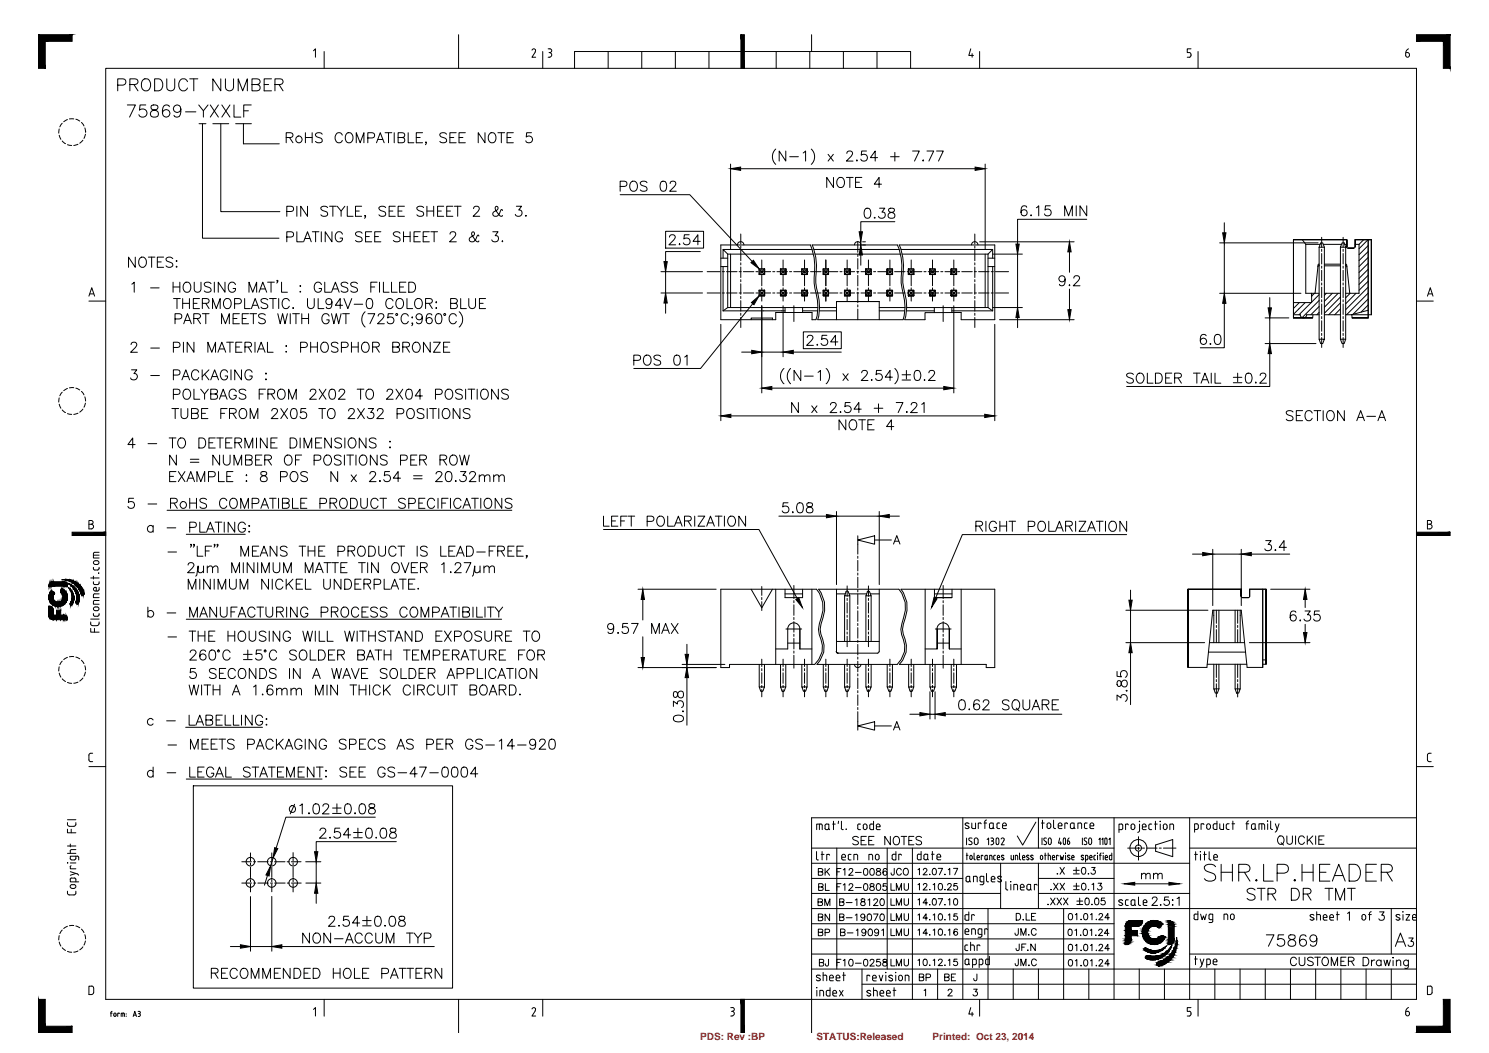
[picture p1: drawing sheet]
<svg xmlns="http://www.w3.org/2000/svg" width="420mm" height="297mm" viewBox="0 0 420 297" stroke-linecap="round" stroke-linejoin="round" font-family="sans-serif">
<defs><g id="words">
<g font-size="2.8" fill="#f00">
<text x="197.6" y="293.5">PDS: Rev :BP</text>
<text x="230.4" y="293.5">STATUS:Released</text>
<text x="263.2" y="293.5">Printed: Oct 23, 2014</text>
</g>
</g></defs>
<!-- layer: BASE -->
<g fill="none" stroke="#000" stroke-width=".28">
<path d="M33.2 24h1.5a.89 .89 0 0 0 .8-.9 .89 .89 0 0 0-.8-.9h-1.5v3.4M35.9 29.6h2.3l-1.6 3.4M36.6 23.8l2-.1a.78 .78 0 0 0 0-1.3l-2-.2v3.4M37.8 23.8l1.1 1.8M40.2 22.7a1.27 1.27 0 0 1 1.4-.4 1.27 1.27 0 0 1 .9 1.2 1.49 1.49 0 0 1-.3 1.6 1.49 1.49 0 0 1-1.7 .4 2.18 2.18 0 0 1-.3-2.8zM41.1 29.6h-1.6l-.1 1.5a1.21 1.21 0 0 1 1.8 0 1.21 1.21 0 0 1-.3 1.8 1.21 1.21 0 0 1-1.7-.5M42.7 29.8a.74 .74 0 0 0 .4 1.1 1.4 1.4 0 0 1 1.6 1.5 1.11 1.11 0 0 1-1.5 .6 1.11 1.11 0 0 1-.6-1.4l.3-.3a1.52 1.52 0 0 0 1.7-1.2 1.3 1.3 0 0 0-1.9-.3zM43.6 22.2h1.2a1.8 1.8 0 0 1 1.2 1.7 1.8 1.8 0 0 1-1.2 1.7h-1.2zM47.1 22.2v2.5a1.13 1.13 0 0 0 1.1 .9 1.13 1.13 0 0 0 1.1-.9v-2.5M47.8 30.1a.96 .96 0 0 0-1.5-.3 2.56 2.56 0 0 0 0 3.1 1.06 1.06 0 0 0 1.6-.5 1.06 1.06 0 0 0-.8-1.5 1.06 1.06 0 0 0-1.3 1M51 30.7a1.06 1.06 0 0 1-1.4 1 1.06 1.06 0 0 1-.4-1.7 1.06 1.06 0 0 1 1.7 .1 3.1 3.1 0 0 1-.3 2.8 .99 .99 0 0 1-1.5-.4M52.4 31.6h2.9"/>
<path d="M52.9 23a1.27 1.27 0 0 0-1.4-.8 1.27 1.27 0 0 0-1.1 1.3 1.49 1.49 0 0 0 .4 1.6 1.49 1.49 0 0 0 1.6 .4l.5-.7M53.5 22.2h2.3M54.7 22.2v3.4M56.1 29.6l1.3 1.7v1.7M58.7 29.6l-1.3 1.7M59.3 29.6l2.3 3.4M61.6 29.6l-2.3 3.4M62.3 22.2v3.4l-2.2-3.4v3.4M62.6 29.6l2.3 3.4M63.6 22.2v2.5a1.16 1.16 0 0 0 1.2 .9 1.16 1.16 0 0 0 1.1-.9v-2.5M64.9 29.6l-2.3 3.4M66 29.6v3.4h2"/>
<path d="M67.2 25.6v-3.4l1.3 3.4 1.3-3.4v3.4M68.8 31.3h1.3M70.9 29.6h-2.1v3.4M71.1 23.8l2-.1a.78 .78 0 0 0 0-1.3l-2-.2v3.4l2-.1a.88 .88 0 0 0 0-1.5l-.6-.2M74.5 23.8h1.3M76.6 22.2h-2.1v3.4h2.1M77.6 23.8l2-.1a.84 .84 0 0 0 0-1.3l-2-.2v3.4M78.7 23.8l1.2 1.8M203.4 72.8h1.9M203.4 75.2h1.9M204 75.2v12.5M204 70.4h25.2"/>
<path d="M205.3 71.7l-1.3-1.3v2.4M205.3 71.7h24.2M205.3 71.7v15.1M206.1 71.7v15.1M208.1 69.1a.91 .91 0 0 1 .9-.9 .91 .91 0 0 1 .9 .9M215.8 75.8h-1.6v1.6h1.6v-1.6v1.6h-1.6M221.8 75.8h-1.6v1.6h1.6v-1.6v1.6h-1.6M227.8 75.8h-1.6v1.6h1.6v-1.6v1.6h-1.6M228.7 69.1h-25.3v21.1h15.5v-2h10.2v2M229.2 69.1h24M229.6 70.4h24.1M230 71.7h24.1"/>
<path d="M233.8 75.8h-1.5v1.6h1.5v-1.6v1.6h-1.5M239.8 77.4v-1.6v1.6M239.8 75.8h-1.5v1.6h1.5M242.9 69.1a.91 .91 0 0 0-.9-.9 .91 .91 0 0 0-.9 .9M244.3 75.8v1.6v-1.6h1.6v1.6h-1.6h1.6M250.3 75.8v1.6v-1.6h1.6v1.6h-1.6h1.6M253.7 69.1h27v21.1h-9.5v-2h-10.2v2h-5.7M254.2 70.4h25.9v2.4M254.5 71.7h24.3M256.3 75.8v1.6v-1.6h1.6v1.6h-1.6h1.6M262.4 75.8v1.6v-1.6h1.5v1.6h-1.5h1.5M268.4 75.8v1.6v-1.6h1.5v1.6h-1.5h1.5"/>
<path d="M276 69.1a.91 .91 0 0 0-1-.9 .91 .91 0 0 0-.9 .9M278 71.7v15.1M278.8 71.7v15.1M278.8 72.8h1.9M278.8 75.2h1.9M280.1 75.2v12.5M280.1 70.4l-1.3 1.3M365 67.6h15h-15M367.5 67.6l1 1.3M368.5 68.9v13.8h1.6v1M368.5 68.9h4M371.9 74.9l-.8 7.8"/>
<path d="M372.2 74.9l-.4 .4M372.2 74.5l-.3 .3M372.2 75h.1M373.4 68.9h5.1M373.7 75h4.5M373.7 74.5h4.5M379.4 68.9h.6M379.7 74.5l.3 .3M379.7 74.9l.4 .4M379.7 75h.1M380 69.6l.3 .4M380 67.6v2.1z"/>
<path d="M380 74.9l.9 7.8M380.4 70h1.6h-1.6M382.3 69.6l-.3 .4M382.4 67.6h4.6h-4.6M382.4 69.7v-2.1v2.1M382.4 68.9h1.1M383.5 68.9v13.8h-3.8M384.8 67.6l-1.3 1.3M386.1 67.6v22.1M204 87.7h17.5M205.3 86.8h25.5M205.3 86.8l-1.3 .9"/>
<path d="M211.9 90.2v-.5h6.1v.5M215 89.7v.5M215.8 81.8h-1.6v1.7h1.6v-1.7v1.7h-1.6M221.5 86.8v1.4M221.8 81.8h-1.6v1.7h1.6v-1.7v1.7h-1.6M226.5 86.8v1.4M226.5 87.7h4.2M227.8 81.8h-1.6v1.7h1.6v-1.7v1.7h-1.6M229.1 90.2h1.1M230.7 90.2h24.1M231.2 87.7h4.8M231.3 86.8h4.7"/>
<path d="M233.8 81.8h-1.5v1.7h1.5v-1.7v1.7h-1.5M236 85.1h12.1v5.1M239.8 83.5v-1.7v1.7M239.8 81.8h-1.5v1.7h1.5M242 85.1h-6v5.1M244.3 81.8v1.7v-1.7h1.6v1.7h-1.6h1.6M248.1 86.8h7.3M248.1 87.7h7.2M250.3 81.8v1.7v-1.7h1.6v1.7h-1.6h1.6M255.8 87.7h7.8M255.8 86.8h23M256.3 81.8v1.7v-1.7h1.6v1.7h-1.6h1.6"/>
<path d="M262.4 81.8v1.7v-1.7h1.5v1.7h-1.5h1.5M263.6 86.8v1.4M268.4 81.8v1.7v-1.7h1.5v1.7h-1.5h1.5M268.6 87.7h11.5M268.6 86.8v1.4M278.8 86.8l1.3 .9M365 89.7v-22.1v22.1M365 88.8h1.9M366.9 88.8a.91 .91 0 0 0 .9 .9 .91 .91 0 0 0 .9-.9M368.7 88.8h3.5M370.5 88.8l-.1 .9h-5.4h5.4M372.2 82.7h-2.1v2.7h-5.1"/>
<path d="M373.7 82.7h4.5M373.7 88.8h4.5M379.7 88.8h7.3M381.5 88.8v.9M381.5 89.7h4.6h-4.6M386.1 87.5l-4.8 1.3M387 88.8v-21.2v21.2M211.9 166.2l3.1 5.3 3-5.3M218.9 166.2v21.2M221.5 166.2v2.4h5v-2.4M221.5 167.5h5M229.1 166.2v21.2"/>
<path d="M230.4 166.2h-27v22.1h2.5v-.9h24M231 166.2h22.6M236 166.2v17.6M236 167.5h2.5M239.6 167.5h4.9M245.6 167.5h2.5M248.1 166.2v17.6M254.2 166.2h26.5v22.1h-2.4v-.9h-24.5M261.1 166.2v21.2M263.7 166.2v2.4h4.9v-2.4M263.7 168.6h4.9M263.7 167.5h4.9"/>
<path d="M267.8 177.4a1.71 1.71 0 0 0-1.7-1.7 1.71 1.71 0 0 0-1.7 1.7M271.2 166.2v21.2M335.2 166.2h15.1h-15.1M342.5 173.6h.1M350 173.6h.1M350.3 166.2v2zM350.3 168.2l.3 .4M350.6 168.6h1.7h-1.7M352.6 168.2v-2v2M352.6 168.2l-.3 .4M352.6 166.2h4.6M356.3 166.2v22.1h-4.4l-1.6-16.2h-8.1l-1.6 16.2h-5.4"/>
<path d="M218.9 183.1h3.4v-5.7a1.71 1.71 0 0 1 1.7-1.7 1.71 1.71 0 0 1 1.7 1.7v5.7h3.4M222.3 181.4h3.4M230.5 187.4h22.7M236 183.8l.5 .4M236 180.9h12.1M236.5 184.2h11.1M241.1 187.4a.91 .91 0 0 0 .9 .9 .91 .91 0 0 0 .9-.9M248.1 183.8l-.5 .4M261.1 183.1h3.3v-5.7v5.7M264.4 181.4h3.5M267.9 183.1v-5.7v5.7h3.3M335.2 188.3v-22.1v22.1"/>
<path d="M340.6 187.4h11.2M341 184h10.5M341.3 181.3h9.9M343.9 194.3l-.4 1.2M356.3 187.4h.9M356.3 186.2h.9M357.2 187.4v-21.2v21.2M54.6 221.7h73.1v57h-73.1zM59.6 274.5l1.7-.1 .2-.4-.1-.6-.5-.3h-1.3v2.9M60.6 274.5l.9 1.5M62.5 274.5h1.1M64.2 273.1h-1.7v2.9h1.7"/>
<path d="M67 273.8a1.05 1.05 0 0 0-1.2-.7 1.05 1.05 0 0 0-.9 1.1 1.25 1.25 0 0 0 .3 1.4 1.25 1.25 0 0 0 1.4 .3l.4-.6M68.3 273.3a1.38 1.38 0 0 1 1.6 .6 1.38 1.38 0 0 1-.2 1.7 1.07 1.07 0 0 1-1.2 .3 1.07 1.07 0 0 1-.7-1v-.7zM70.9 276v-2.9l1.1 2.9 1.1-2.9v2.9M74.2 276v-2.9l1 2.9 1.1-2.9v2.9M77.4 274.5h1.1M79.1 273.1h-1.7v2.9h1.7M81.9 273.1v2.9l-1.9-2.9v2.9M83 273.1h.9a1.5 1.5 0 0 1 1 1.5 1.5 1.5 0 0 1-1 1.4h-.9zM85.8 274.5h1.1M87.6 273.1h-1.8v2.9h1.8M88.4 273.1h.9a1.5 1.5 0 0 1 1 1.5 1.5 1.5 0 0 1-1 1.4h-.9zM94.1 274.5h1.9"/>
<path d="M94.1 273.1v2.9M96 273.1v2.9M97.4 273.3a1.38 1.38 0 0 1 1.7 .6 1.38 1.38 0 0 1-.3 1.7 1.07 1.07 0 0 1-1.2 .3 1.07 1.07 0 0 1-.7-1v-.7zM100 273.1v2.9h1.6M102.3 274.5h1.1M104.1 273.1h-1.8v2.9h1.8M107.7 274.6l1.7-.1a.76 .76 0 0 0 .2-.8 .76 .76 0 0 0-.6-.6h-1.3v2.9M110.2 276l1.1-2.9 1 2.9M110.6 275.1h1.4M112.6 273.1h1.9M113.6 273.1v2.9M114.8 273.1h1.9"/>
<path d="M115.7 273.1v2.9M117.4 274.5h1M119.1 273.1h-1.7v2.9h1.7M119.9 274.5l1.7-.1 .2-.4-.1-.6-.6-.3h-1.2v2.9M120.9 274.5l.9 1.5M124.7 273.1v2.9l-1.9-2.9v2.9"/>
<circle cx="70.7" cy="243.1" r="1.21"/>
<circle cx="70.7" cy="249.1" r="1.21"/>
<circle cx="76.7" cy="249.1" r="1.21"/>
<circle cx="76.7" cy="243.1" r="1.21"/>
<circle cx="82.7" cy="249.1" r="1.21"/>
<circle cx="82.7" cy="243.1" r="1.21"/>
</g>
<!-- layer: CENTER -->
<g fill="none" stroke="#000" stroke-width=".28">
<path d="M199.5 76.6h3.7M203.8 76.6h.6M205 76.6h3M208.6 76.6h.6M209 66v2.8M209 69.4v.6M209 70.6v2.9M209 74.1v.6M209 75.3v3M209 78.9v.6M209.7 76.6h3M213.3 76.6h.6"/>
<path d="M214.5 76.6h3M215 73.3v2.6M215 76.5v.6M215 77.7v2.9M218 76.6h.6M219.2 76.6h3M221 73.3v2.6M221 76.5v.6M221 77.7v2.9M222.8 76.6h.6M224 76.6h2.9M227 73.3v2.6"/>
<path d="M227 76.5v.6M227 77.7v2.9M227.5 76.6h.6M228.7 76.6h3M232.3 76.6h.6M233 73.3v2.6M233 76.5v.6M233 77.7v2.9M233.5 76.6h2.9M237 76.6h.6M238.2 76.6h3M239 73.3v2.6"/>
<path d="M239 76.5v.6M239 77.7v2.9M241.8 76.6h.5M242 68.2v3M242 71.8v.6M242 73v2.9M242 76.5v.6M242 77.7v3M242.9 76.6h3M245.1 73.3v2.6M245.1 76.5v.6M245.1 77.7v2.9"/>
<path d="M246.5 76.6h.6M247.7 76.6h2.9M251.1 73.3v2.6M251.1 76.5v.6M251.1 77.7v2.9M251.2 76.6h.6M252.4 76.6h3M256 76.6h.6M257.1 73.3v2.6M257.1 76.5v.6M257.1 77.7v2.9M257.2 76.6h2.9"/>
<path d="M260.7 76.6h.6M261.9 76.6h3M263.1 73.3v2.6M263.1 76.5v.6M263.1 77.7v2.9M265.5 76.6h.6M266.6 76.6h3M269.1 73.3v2.6M269.1 76.5v.6M269.1 77.7v2.9M270.2 76.6h.6M271.4 76.6h2.9"/>
<path d="M274.9 76.6h.6M275.1 66v2.8M275.1 69.4v.6M275.1 70.6v2.9M275.1 74.1v.6M275.1 75.3v3M275.1 78.9v.6M276.1 76.6h3M279.7 76.6h.6M280.9 76.6h3.7M372.9 66.9v2.8M372.9 70.3v.6"/>
<path d="M372.9 71.5v3M372.9 75.1v.6M372.9 76.3v2.9M372.9 79.8v.6M379 66.9v2.8M379 70.3v.6M379 71.5v3M379 75.1v.6M379 76.3v2.9M379 79.8v.6M199.5 82.6h3.7M203.8 82.6h.6"/>
<path d="M205 82.6h3M208.6 82.6h.6M209 80.1v2.9M209 83.6v.6M209 84.8v3M209 88.4v.6M209 89.5v2.9M209.7 82.6h3M213.3 82.6h.6M214.5 82.6h3M215 81.2v.6M215 82.4v2.5"/>
<path d="M218 82.6h.6M219.2 82.6h3M221 81.2v.6M221 82.4v2.5M222.8 82.6h.6M224 82.6h2.9M224 86.2v4.5M227 81.2v.6M227 82.4v2.5M227.5 82.6h.6M228.7 82.6h3M232.3 82.6h.6"/>
<path d="M233 81.2v.6M233 82.4v2.5M233.5 82.6h2.9M237 82.6h.6M238.2 82.6h3M239 81.2v.6M239 82.4v2.5M241.8 82.6h.5M242 81.3v.5M242 82.4v3M242 86v.6M242 87.2v3"/>
<path d="M242.9 82.6h3M245.1 81.2v.6M245.1 82.4v2.5M246.5 82.6h.6M247.7 82.6h2.9M251.1 81.2v.6M251.1 82.4v2.5M251.2 82.6h.6M252.4 82.6h3M256 82.6h.6M257.1 81.2v.6M257.1 82.4v2.5"/>
<path d="M257.2 82.6h2.9M260.7 82.6h.6M261.9 82.6h3M263.1 81.2v.6M263.1 82.4v2.5M265.5 82.6h.6M266.1 86.2v4.5M266.6 82.6h3M269.1 81.2v.6M269.1 82.4v2.5M270.2 82.6h.6M271.4 82.6h2.9"/>
<path d="M274.9 82.6h.6M275.1 80.1v2.9M275.1 83.6v.6M275.1 84.8v3M275.1 88.4v.6M275.1 89.5v2.9M276.1 82.6h3M279.7 82.6h.6M280.9 82.6h3.7M372.9 81v3M372.9 84.6v.5M372.9 85.7v3"/>
<path d="M372.9 89.3v.6M372.9 90.5v2.9M372.9 94v.6M372.9 95.2v2.8M379 81v3M379 84.6v.5M379 85.7v3M379 89.3v.6M379 90.5v2.9M379 94v.6M379 95.2v2.8M242 153.5v2.8"/>
<path d="M242 156.9v.6M242 158.1v3M215 165.5v2.5M215 168.5v.6M215 169.7v2.5M221.8 177.4h4.4M224 165.2v3.6M224 169.4v.6M224 170.6v3M224 174.2v.6M224 175.4v2.9M224 178.9v.6"/>
<path d="M239 165.3v2.9M239 168.8v.6M239 170v2.9M239 173.5v.6M239 174.7v3M239 178.3v.6M239 179.5v2.9M242 161.6v.6M242 162.8v3M242 166.4v.6M242 167.6v2.9M242 171.1v.6"/>
<path d="M242 172.3v3M242 175.9v.6M242 177.1v2.9M245.1 165.3v2.9M245.1 168.8v.6M245.1 170v2.9M245.1 173.5v.6M245.1 174.7v3M245.1 178.3v.6M245.1 179.5v2.9M263.9 177.4h4.5M266.1 165.2v3.6"/>
<path d="M266.1 169.4v.6M266.1 170.6v3M266.1 174.2v.6M266.1 175.4v2.9M266.1 178.9v.6M343.2 172.1v3.7M343.2 176.4v.6M343.2 177.6v3.7M349.2 172.1v3.7M349.2 176.4v.6M349.2 177.6v3.7M215 185.9v2.1"/>
<path d="M215 188.6v.6M215 189.8v3M215 193.4v.5M215 194.5v2.1M221 185.9v2.1M221 188.6v.6M221 189.8v3M221 193.4v.5M221 194.5v2.1M224 180.1v3M224 183.7v.5M224 184.8v3.7"/>
<path d="M227 185.9v2.1M227 188.6v.6M227 189.8v3M227 193.4v.5M227 194.5v2.1M233 185.9v2.1M233 188.6v.6M233 189.8v3M233 193.4v.5M233 194.5v2.1M239 185.9v2.1M239 188.6v.6"/>
<path d="M239 189.8v3M239 193.4v.5M239 194.5v2.1M242 180.6v.6M242 181.8v3M242 185.3v.6M242 186.5v3M242 190.1v.6M242 191.3v2.9M242 194.8v.6M242 196v3M242 199.6v.6"/>
<path d="M245.1 185.9v2.1M245.1 188.6v.6M245.1 189.8v3M245.1 193.4v.5M245.1 194.5v2.1M251.1 185.9v2.1M251.1 188.6v.6M251.1 189.8v3M251.1 193.4v.5M251.1 194.5v2.1M257.1 185.9v2.1M257.1 188.6v.6"/>
<path d="M257.1 189.8v3M257.1 193.4v.5M257.1 194.5v2.1M263.1 185.9v2.1M263.1 188.6v.6M263.1 189.8v3M263.1 193.4v.5M263.1 194.5v2.1M266.1 180.1v3M266.1 183.7v.5M266.1 184.8v3.7M269.1 185.9v2.1"/>
<path d="M269.1 188.6v.6M269.1 189.8v3M269.1 193.4v.5M269.1 194.5v2.1M343.2 187.4v3.7M343.2 191.7v.6M343.2 192.9v3.7M349.2 187.4v3.7M349.2 191.7v.6M349.2 192.9v3.7M242 200.8v2.8M68.2 249.1h2.8"/>
<path d="M68.2 243.1h2.7M70.7 240.6v2.2M70.7 243.4v.6M70.7 244.6v3M70.7 248.2v.6M70.7 249.4v2.2M71.5 243.1h.6M71.6 249.1h.6M72.7 243.1h3M72.8 249.1h2.9M76.3 243.1h.6M76.3 249.1h.6"/>
<path d="M76.7 240.6v2.2M76.7 243.4v.6M76.7 244.6v2.9M76.7 248.1v.6M76.7 249.3v2.3M77.5 243.1h2.9M77.5 249.1h3M81 243.1h.6M81.1 249.1h.5M82.2 243.1h2.7M82.2 249.1h2.8M82.7 240.5v2.3"/>
<path d="M82.7 243.4v.6M82.7 244.6v2.9M82.7 248.1v.6M82.7 249.3v2.3"/>
</g>
<!-- layer: DIM -->
<g fill="none" stroke="#000" stroke-width=".28">
<path d="M56.2 34.9h1.9M57.1 34.9v32.3h21.6M60.1 34.9h4.4M62.3 34.9v24.8h16.7M66.5 34.9h4.4M68.7 34.9v5.7h10.1M80.8 38.8l1.6-.1a.64 .64 0 0 0 0-1.1l-1.6-.2v2.9M81.7 38.8l1 1.5M86.2 37.4v2.9M86.2 38.8h1.9M88.1 37.4v2.9M90.9 37.9a1.07 1.07 0 0 0-1-.5 1.07 1.07 0 0 0-.9 .7l.3 .4 1.1 .4a.71 .71 0 0 1 .3 1.2 1.39 1.39 0 0 1-1.7-.2"/>
<path d="M96.6 38.1a1.05 1.05 0 0 0-1.2-.7 1.05 1.05 0 0 0-.8 1.1v.7a1.05 1.05 0 0 0 .8 1.1 1.05 1.05 0 0 0 1.2-.7M97.9 37.6a1.38 1.38 0 0 1 1.7 .6 1.38 1.38 0 0 1-.3 1.7 1.04 1.04 0 0 1-1.2 .3 1.04 1.04 0 0 1-.7-1 1.83 1.83 0 0 1 .5-1.6zM103.8 38.9h1.2a.74 .74 0 0 0 .7-.7 .74 .74 0 0 0-.7-.8h-1.2v2.9M106.6 39.3h1.4M108.7 37.4h1.9M109.6 37.4v2.9M111.2 37.4v2.9M112.3 38.8l1.6-.1 .3-.5-.1-.5-.6-.3h-1.2v2.9h1.2l.6-.3v-1l-.6-.2M115.2 37.4v2.9h1.6M117.5 38.8h1.1M119.2 37.4h-1.7v2.9h1.7M126 37.9a1.07 1.07 0 0 0-1-.5 1.07 1.07 0 0 0-.9 .7l.3 .4 1.1 .4a.69 .69 0 0 1 .5 .6 .69 .69 0 0 1-.3 .6 1.35 1.35 0 0 1-1.6-.2"/>
<path d="M126.9 38.8h1.1M128.7 37.4h-1.8v2.9h1.8M129.5 38.8h1.1M131.3 37.4h-1.8v2.9h1.8M136.8 37.4v2.9l-1.9-2.9v2.9M138.3 37.6a1.31 1.31 0 0 1 1.5 .4 1.31 1.31 0 0 1 0 1.6 1.04 1.04 0 0 1-1.2 .7 1.04 1.04 0 0 1-.8-1.1 1.69 1.69 0 0 1 .5-1.6zM140.5 37.4h1.9M141.5 37.4v2.9M143.1 38.8h1.1M144.9 37.4h-1.8v2.9h1.8M150 37.4h-1.4l-.1 1.3a1.01 1.01 0 0 1 1.5-.1 1.01 1.01 0 0 1-.2 1.5 1.01 1.01 0 0 1-1.4-.4M80.9 59.7h1.3a.74 .74 0 0 0 .7-.8 .74 .74 0 0 0-.7-.7h-1.3v2.8"/>
<path d="M83.8 58.2v2.8M86.8 58.2v2.8l-1.9-2.8v2.8M92.4 58.6a1.09 1.09 0 0 0-1.9 .3 1.89 1.89 0 0 0 1.7 .9 .7 .7 0 0 1 0 1.1 1.32 1.32 0 0 1-1.7-.3M93 58.2h1.9M93.9 58.2v2.8M95.2 58.2l1.1 1.3v1.5M97.3 58.2l-1 1.3M98 58.2v2.8h1.6M100.3 59.5h1.1M100.5 40.3v-2.9l1.1 2.9 1.1-2.9v2.9M102.1 58.2h-1.8v2.8h1.8M106.2 40.3l1.1-2.9 1.1 2.9"/>
<path d="M108.8 58.6a1.09 1.09 0 0 0-1.9 .3 1.89 1.89 0 0 0 1.7 .9 .7 .7 0 0 1 0 1.1 1.32 1.32 0 0 1-1.7-.3M109.8 59.5h1.1M111.5 58.2h-1.7v2.8h1.7M112.3 59.5h1.1M114.1 58.2h-1.8v2.8h1.8M119.5 58.6a1.09 1.09 0 0 0-1.9 .3 1.89 1.89 0 0 0 1.7 .9 .7 .7 0 0 1 0 1.1 1.32 1.32 0 0 1-1.7-.3M120.3 40.1h-.3h.3l-.3 .7M120.5 59.5h1.9M120.5 58.2v2.8M122.4 58.2v2.8M123.5 59.5h1M125.2 58.2h-1.7v2.8h1.7"/>
<path d="M126.1 59.5h1M127.8 58.2h-1.7v2.8h1.7M128.2 58.2h1.9M129.1 58.2v2.8M133.6 58.9l.2-.5a.87 .87 0 0 1 1.4 .3l-.3 1-1.4 1.3h1.9M141.8 59.4l-.2-.3-.3 .1-.3 1a1.02 1.02 0 0 1-.9 .8 1.02 1.02 0 0 1-1-.5l.2-.7 1.1-.7a.56 .56 0 0 0-.3-.9l-.2 .1a2.4 2.4 0 0 0 1.2 2.6l.5 .1 .2-.2M145.7 58.2h1.5l-.8 1a.96 .96 0 0 1 .8 1.4 .96 .96 0 0 1-1.5 .3l-.3-.4M175 54.9h19.6l17.6 18.9M175 52.6h1.2a.74 .74 0 0 0 .7-.7 .74 .74 0 0 0-.7-.8h-1.2v2.8M178 51.5a1.05 1.05 0 0 1 1.2-.4 1.05 1.05 0 0 1 .7 1.1 1.22 1.22 0 0 1-.3 1.4 1.22 1.22 0 0 1-1.3 .2 1.75 1.75 0 0 1-.3-2.3zM182.6 51.5a1.07 1.07 0 0 0-1.1-.4 1.07 1.07 0 0 0-.8 .7l.3 .4 1 .4a.71 .71 0 0 1 .3 1.2 1.39 1.39 0 0 1-1.6-.2M186.6 51.2a.93 .93 0 0 1 1.4 .5 2.49 2.49 0 0 1-.3 2.1 .93 .93 0 0 1-1.3-.4 2.49 2.49 0 0 1 .2-2.2z"/>
<path d="M189.1 51.8l.1-.4a.87 .87 0 0 1 1.5 .3l-.4 .9-1.3 1.3h1.8M235.2 50.1v2.8l-1.9-2.8v2.8M236.7 50.2a1.31 1.31 0 0 1 1.5 .4 1.31 1.31 0 0 1 0 1.6 1.04 1.04 0 0 1-1.2 .7 1.04 1.04 0 0 1-.9-1.1 1.69 1.69 0 0 1 .6-1.6zM238.8 50.1h1.9M239.8 50.1v2.8M241.4 51.4h1.1M243.2 50.1h-1.8v2.8h1.8M248.7 52h-2l1.4-1.9v2.8M38.2 72.5v2.9l-1.9-2.9v2.9M39.4 73l.3-.3a1.35 1.35 0 0 1 1.6 .6 1.35 1.35 0 0 1-.3 1.7l-.2 .2a1.3 1.3 0 0 1-1.6-.4 1.3 1.3 0 0 1 .1-1.6zM41.9 72.5h1.8M42.8 72.5v2.9"/>
<path d="M44.4 73.9h1.1M46.2 72.5h-1.8v2.9h1.8M48.8 73a1.07 1.07 0 0 0-1.1-.5 1.07 1.07 0 0 0-.9 .7l.6 .6a1.56 1.56 0 0 1 1.4 .8v.4a1.23 1.23 0 0 1-2 0M48.8 79.6v2.8M49.8 73.5l.2 .1-.2 .2zM49.8 75.1l.2 .1-.2 .2zM50.7 79.6v2.8M52.2 79.7a1.31 1.31 0 0 1 1.5 .5 1.31 1.31 0 0 1 0 1.6 1.04 1.04 0 0 1-1.2 .6 1.04 1.04 0 0 1-.8-1 1.69 1.69 0 0 1 .5-1.7zM54.8 79.6v2a.96 .96 0 0 0 1 .8 .96 .96 0 0 0 .9-.8v-2M60.5 79.6v2.8M63.5 79.6v2.8l-1.9-2.8v2.8M75.5 79.6h1.9"/>
<path d="M76.5 79.6v2.8M78.4 79.2l-.2 .1-.1-.1h.3l-.3 .7M79.4 79.6v2.8h1.7M80.9 66.9h1.3a.74 .74 0 0 0 .7-.8 .74 .74 0 0 0-.7-.7h-1.3v2.8M83.8 65.4v2.8h1.6M85.7 68.2l1.1-2.8 1 2.8M86.1 67.3h1.3M88.1 65.4h1.9M89.1 65.4v2.8M90.7 65.4v2.8M91.6 79.6v2.8h1.7M93.7 65.4v2.8l-1.9-2.8v2.8"/>
<path d="M96.6 66.1a1.05 1.05 0 0 0-1.2-.7 1.05 1.05 0 0 0-.8 1.1 1.25 1.25 0 0 0 .3 1.3 1.25 1.25 0 0 0 1.4 .3l.3-.6v-.3h-.6M102.2 65.8a1.04 1.04 0 0 0-1-.5 1.04 1.04 0 0 0-.9 .8l.3 .4 1.3 .5a.7 .7 0 0 1 0 1.1 1.35 1.35 0 0 1-1.6-.3M103.2 60.9h-.3h.3l-.3 .7M103.2 66.7h1M104.9 65.4h-1.7v2.8h1.7M105.7 66.7h1.1M106.4 79.6h-1.8v2.8M107.1 79.6v2.8M107.5 65.4h-1.8v2.8h1.8M108.2 79.6v2.8h1.6M110.5 79.6v2.8h1.6M112.9 65.8a1.07 1.07 0 0 0-1-.5 1.07 1.07 0 0 0-.9 .8l.3 .4 1 .4a.71 .71 0 0 1 .3 1.2 1.39 1.39 0 0 1-1.6-.3"/>
<path d="M113.9 66.7h1.8M113.9 65.4v2.8M114.5 79.6h-1.7v2.8h1.7M115.3 79.6h1a1.52 1.52 0 0 1 1 1.4 1.52 1.52 0 0 1-1 1.4h-1zM115.7 65.4v2.8M116.8 66.7h1.1M118.6 65.4h-1.8v2.8h1.8M119.4 66.7h1.1M121.1 65.4h-1.7v2.8h1.7M121.6 65.4h1.9M122.5 65.4v2.8M127 66.1l.1-.5a.94 .94 0 0 1 1.4 0 .93 .93 0 0 1-.3 1.3l-1.3 1.3h1.9"/>
<path d="M135.1 66.6l-.2-.3-.3 .4a1.31 1.31 0 0 1-.7 1.3 1.31 1.31 0 0 1-1.4 0v-.8l1.3-.9a.58 .58 0 0 0-.3-.9l-.3 .1a1.06 1.06 0 0 0 .3 1.4l.9 1.2 .6 .1 .1-.2M139.1 65.4h1.4l-.8 1.1a.94 .94 0 0 1 .9 1.3 .94 .94 0 0 1-1.5 .3l-.3-.4M141.6 68.1h.3zM148.2 60.9h.3zM276.4 68.2h26.7M300.6 78.7a.89 .89 0 0 1-1.3 .7 .89 .89 0 0 1-.3-1.4 .89 .89 0 0 1 1.4 .2 2.59 2.59 0 0 1-.3 2.3 .79 .79 0 0 1-1.2-.3M301.8 71v5.8M303 78.5l.3-.6a.96 .96 0 0 1 1.2 .1v.8l-1.7 1.8h1.9M37 97.2l.2-.5 .3-.2h.6l.4 .3a.88 .88 0 0 1-.3 1.2l-1.3 1.4h1.9M37.2 80.2l.7-.6v2.8M42.5 81.2h2.4M42.5 98.2h2.5"/>
<path d="M48.8 81h1.9M48.9 98l1.6-.1a.76 .76 0 0 0 .3-.8 .76 .76 0 0 0-.7-.6h-1.2v2.9M49 84.2h1.9M49.4 90h1.2a.74 .74 0 0 0 .7-.8 .74 .74 0 0 0-.7-.7h-1.2v2.8M49.9 84.2v2.9M51.5 84.2v2.9M51.5 85.6h2M51.8 96.5v2.9M51.8 91.3l1.1-2.8 1.1 2.8M52.2 90.4h1.4M53.5 84.2v2.9M54.6 85.6h1"/>
<path d="M54.7 89.8l1.6-.1a.64 .64 0 0 0 0-1.1l-1.6-.1v2.8M54.7 96.5v2.9l-1.9-2.9v2.9M55.6 89.8l1 1.5M56.3 84.2h-1.7v2.9h1.7M57.1 85.6l1.6-.2 .3-.4-.1-.5-.6-.3h-1.2v2.9M57.1 88.5h1.9M58.1 85.6l.9 1.5M58.1 88.5v2.8M58.7 99.4v-2.9l1.1 2.9 1-2.9v2.9M59.5 80a1.07 1.07 0 0 0-1-.4 1.07 1.07 0 0 0-.9 .7l.3 .4 1.1 .4a.69 .69 0 0 1 .5 .5 .69 .69 0 0 1-.2 .7 1.35 1.35 0 0 1-1.7-.2M60 87.1v-2.9l1 2.9 1.1-2.9v2.9M61.5 99.4l1.1-2.9 1.1 2.9"/>
<path d="M61.9 98.4h1.4M62.5 91.3v-2.8l1.1 2.8 1.1-2.8v2.8M63.4 84.6a1.04 1.04 0 0 1 1.1-.3 1.04 1.04 0 0 1 .7 1 1.25 1.25 0 0 1-.2 1.3 1.25 1.25 0 0 1-1.4 .3 1.76 1.76 0 0 1-.2-2.3zM64 96.5h1.9M64.9 96.5v2.9M65.8 89.8h1.1M66.2 85.7h1.2a.74 .74 0 0 0 .7-.7 .74 .74 0 0 0-.7-.8h-1.2v2.9M66.4 80.3a1.05 1.05 0 0 0-1.2-.7 1.05 1.05 0 0 0-.8 1.1 1.22 1.22 0 0 0 .3 1.4 1.22 1.22 0 0 0 1.3 .2l.3-.2 .1-.7h-.6M66.5 97.9h1.1M67.5 88.5h-1.7v2.8h1.7M68.3 96.5h-1.8v2.9h1.8M68.4 89.8h1.1"/>
<path d="M69 84.2v2.9h1.6M69.1 97.9l1.6-.1 .3-.5-.1-.5-.6-.3h-1.2v2.9M70 97.9l1 1.5M70.1 88.5h-1.7v2.8h1.7M70.3 82.4v-2.8l1 2.8 1.1-2.8v2.8M70.5 88.5h1.9M70.9 87.1l1.1-2.9 1.1 2.9M71.3 86.1h1.4M71.5 88.5v2.8M72 96.5v2.9M72.6 99.4l1.1-2.9 1.1 2.9M73 98.4h1.4"/>
<path d="M73.1 82.4l1.1-2.8 1.1 2.8M73.5 81.5h1.3M74.9 88.9a1.09 1.09 0 0 0-1.9 .3l.2 .3 1.4 .6 .3 .8a1.23 1.23 0 0 1-1.9 0M75.5 96.5v2.9h1.6M75.6 84.6a1.09 1.09 0 0 0-2 .3l.3 .4 1.4 .5 .3 .8a1.23 1.23 0 0 1-2 0M76.1 84.2h1.9M77 84.2v2.9M78.4 88.5l.7 2.8 .6-2.8 .7 2.8 .7-2.8M78.6 84.2v2.9M80.6 97.6h.3zM80.6 99.2h.3zM81.6 84.9a1.04 1.04 0 0 0-1.1-.7 1.04 1.04 0 0 0-.9 1.1 1.25 1.25 0 0 0 .3 1.3 1.25 1.25 0 0 0 1.3 .3l.4-.5"/>
<path d="M81.9 88.5v2.8M82.6 86.9h.2zM82.6 88.5h1.9M83.5 88.5v2.8M84.7 80.5v.3zM84.7 82.2v.2zM84.8 98h1.2a.74 .74 0 0 0 .8-.7 .74 .74 0 0 0-.8-.8h-1.2v2.9M85.2 89.8h1.9M85.2 88.5v2.8M86.8 84.2v2a.96 .96 0 0 0 .9 .9 .96 .96 0 0 0 1-.9v-2M87.1 88.5v2.8M87.7 97.9h1.9"/>
<path d="M87.7 96.5v2.9M89.6 96.5v2.9M89.8 84.2v2.9h1.6M90.7 80.3a1.05 1.05 0 0 0-1.2-.7 1.05 1.05 0 0 0-.8 1.1 1.22 1.22 0 0 0 .2 1.4 1.22 1.22 0 0 0 1.4 .2l.3-.2 .1-.7h-.7M91 96.7a1.31 1.31 0 0 1 1.5 .4 1.31 1.31 0 0 1 0 1.6 1.04 1.04 0 0 1-1.2 .7 1.04 1.04 0 0 1-.8-1.1 1.69 1.69 0 0 1 .5-1.6zM92.9 89.2a1.04 1.04 0 0 0-1.2-.7 1.04 1.04 0 0 0-.9 1 1.28 1.28 0 0 0 .3 1.4 1.28 1.28 0 0 0 1.4 .3l.4-.6v-.4h-.7M93.5 82.4l1.1-2.8 1.1 2.8M93.5 88.5l.7 2.8 .7-2.8 .7 2.8 .7-2.8M93.7 85.1a.87 .87 0 0 1-1.2 .8 .87 .87 0 0 1-.4-1.4 .87 .87 0 0 1 1.4 .1 2.77 2.77 0 0 1-.2 2.3 .85 .85 0 0 1-1.2-.3M94 81.5h1.3M95.4 97a1.04 1.04 0 0 0-1-.5 1.04 1.04 0 0 0-.9 .7l.3 .4 1.3 .6 .3 .8a1.27 1.27 0 0 1-1.9 0M96.3 98h1.3a.74 .74 0 0 0 .7-.7 .74 .74 0 0 0-.7-.8h-1.3v2.9"/>
<path d="M96.7 86.1h-2.1l1.4-1.9v2.9M96.7 88.5h1.9M97.1 84.2l1.1 2.9 1.1-2.9M97.6 88.5v2.8M98.2 80a1.07 1.07 0 0 0-1.1-.4 1.07 1.07 0 0 0-.8 .7l.2 .4 1.1 .4a.69 .69 0 0 1 .5 .5 .69 .69 0 0 1-.2 .7 1.35 1.35 0 0 1-1.6-.2M99.2 97.9h1.9M99.2 96.5v2.9M99.9 85.8h2.4M100.9 80a1.07 1.07 0 0 0-1.1-.4 1.07 1.07 0 0 0-.8 .7l.2 .4 1.1 .4a.69 .69 0 0 1 .5 .5 .69 .69 0 0 1-.2 .7 1.35 1.35 0 0 1-1.6-.2M101.1 96.5v2.9M102.6 96.7a1.31 1.31 0 0 1 1.5 .4 1.31 1.31 0 0 1-.1 1.6 1.04 1.04 0 0 1-1.1 .7 1.04 1.04 0 0 1-.9-1.1 1.69 1.69 0 0 1 .6-1.6zM103 87.9a2.94 2.94 0 0 0 0 4.4"/>
<path d="M103.7 84.3a.93 .93 0 0 1 1.4 .5 2.49 2.49 0 0 1-.3 2.1 .93 .93 0 0 1-1.4-.4 2.49 2.49 0 0 1 .3-2.2zM103.8 88.5h1.9l-1.3 2.8M104.6 81h1.1M105.1 97.9h1.3a.73 .73 0 0 0 .6-.8l-.2-.4-.4-.2h-1.3v2.9M106.1 97.9l.9 1.5M106.7 89.2l.3-.6a.96 .96 0 0 1 1.2 .1v.8l-1.7 1.8h1.9M110.8 97.9l1.7-.1 .2-.5-.2-.6-1.7-.2v2.9l1.7-.2a.76 .76 0 0 0 .2-.8 .76 .76 0 0 0-.7-.5M110.9 84.9a1.04 1.04 0 0 0-1.2-.7 1.04 1.04 0 0 0-.8 1.1 1.25 1.25 0 0 0 .2 1.3 1.25 1.25 0 0 0 1.4 .3l.4-.5M110.9 88.5h-1.4l-.1 1.2a1 1 0 0 1 1.5 0 1 1 0 0 1-.2 1.5 1 1 0 0 1-1.5-.4M112 84.6a1.06 1.06 0 0 1 1.2-.4 1.06 1.06 0 0 1 .7 1.1 1.25 1.25 0 0 1-.3 1.3 1.25 1.25 0 0 1-1.3 .3 1.82 1.82 0 0 1-.3-2.3zM112.8 81h1.1M113.7 97.9l1.6-.1 .3-.5-.2-.5-.5-.3h-1.2v2.9"/>
<path d="M114.6 97.9l1 1.5M114.8 84.2v2.9h1.6M115.2 89.2a1.04 1.04 0 0 0-1.2-.7 1.04 1.04 0 0 0-.8 1 1.28 1.28 0 0 0 .3 1.4 1.28 1.28 0 0 0 1.3 .3l.4-.6M116.2 89.5h.2l-.1 .2zM116.4 91.2h-.2h.2l-.2 .7M116.9 96.7a1.38 1.38 0 0 1 1.6 .6 1.38 1.38 0 0 1-.2 1.7 1.07 1.07 0 0 1-1.2 .3 1.07 1.07 0 0 1-.7-1v-.7zM117.2 84.6a1.06 1.06 0 0 1 1.2-.4 1.06 1.06 0 0 1 .8 1.1 1.25 1.25 0 0 1-.3 1.3 1.25 1.25 0 0 1-1.4 .3 1.82 1.82 0 0 1-.3-2.3zM119.2 89.4a.89 .89 0 0 1-1.3 .8 .89 .89 0 0 1-.3-1.4 .89 .89 0 0 1 1.4 .1 2.59 2.59 0 0 1-.3 2.3 .79 .79 0 0 1-1.2-.3M120.1 85.6l1.6-.2 .3-.4-.1-.5-.6-.3h-1.2v2.9M121.1 85.6l.9 1.5M121.4 96.5v2.9l-1.9-2.9v2.9M121.9 88.9a.82 .82 0 0 0-.8-.4 .82 .82 0 0 0-.7 .5 1.65 1.65 0 0 0 .7 2.3 .88 .88 0 0 0 .9-.8 .88 .88 0 0 0-.8-.9 .88 .88 0 0 0-.9 .8"/>
<path d="M122.3 96.5h1.9l-1.9 2.9h1.9M123 86.9h.2zM123.1 85.1v.3zM123.2 88.6a.93 .93 0 0 1 1.4 .4 2.49 2.49 0 0 1-.3 2.2 .93 .93 0 0 1-1.3-.4 2.17 2.17 0 0 1 .2-2.2zM125.2 97.9h1.1M126.9 96.5h-1.7v2.9h1.7M127.2 85.6l1.6-.2a.64 .64 0 0 0 0-1.1l-1.6-.1v2.9h1.2a.74 .74 0 0 0 .7-.8 .74 .74 0 0 0-.7-.7M128.8 89.2a1.04 1.04 0 0 0-1.2-.7 1.04 1.04 0 0 0-.9 1 1.28 1.28 0 0 0 .3 1.4 1.28 1.28 0 0 0 1.4 .3l.4-.6M129.6 87.9a2.86 2.86 0 0 1 0 4.4M130 84.2v2.9h1.6M132.3 84.2v2a.97 .97 0 0 0 .9 .9 .97 .97 0 0 0 1-.9v-2M135.3 85.6h1"/>
<path d="M137 84.2h-1.7v2.9h1.7M203.4 91.5v27.2M209.3 99.3h2.8M212.4 85.7l-14.7 18.2h-18.9M215 86.2v24.6M215 99.3h6M221 86.2v14.4M223.8 99.3h13.6M226.7 93.6h10.7v4.8h-10.7zM227.8 95.3l.2-.6a.96 .96 0 0 1 1.3 .1v.8l-1.7 1.8h1.9M230.6 97.1v.3zM233.3 94.6h-1.3l-.2 1.2a1.01 1.01 0 0 1 1.6 0 1.01 1.01 0 0 1-.3 1.5 1.01 1.01 0 0 1-1.4-.4"/>
<path d="M236.4 96.4h-2l1.3-1.8v2.8M269.1 86.2v24.6M280.7 91.5v27.2M282.1 90.2h21M301.7 80.5h.2zM301.8 81.5v5.8M37.1 104.3h1.5l-.8 1.1a.92 .92 0 0 1 1 1 .92 .92 0 0 1-1.3 .8l-.4-.2-.2-.4M42.5 105.9h2.5M48.5 115.2h1.9M48.9 105.8l1.6-.1 .3-.4-.1-.7-.6-.3h-1.2v2.9M48.9 111.3l1.6-.2 .3-.4-.1-.7-.6-.2h-1.2v2.8M49.4 115.2v2.9"/>
<path d="M51.1 115.2v2.1a.96 .96 0 0 0 .9 .8 .96 .96 0 0 0 1-.8v-2.1M51.3 107.2l1.1-2.9 1.1 2.9M51.8 106.2h1.3M51.9 110.2a1.06 1.06 0 0 1 1.2-.4 1.06 1.06 0 0 1 .7 1 1.28 1.28 0 0 1-.3 1.4 1.28 1.28 0 0 1-1.4 .3 1.89 1.89 0 0 1-.2-2.3zM54 116.6l1.7-.1 .3-.5-.2-.5-.5-.3h-1.3v2.9h1.3l.5-.3v-.9l-.5-.3M54.7 109.8v2.8h1.7M56.1 105a1.04 1.04 0 0 0-1.2-.7 1.04 1.04 0 0 0-.9 1.1 1.28 1.28 0 0 0 .3 1.3 1.28 1.28 0 0 0 1.4 .3l.4-.5M56.6 109.8l1.1 1.3v1.5M56.9 116.6h1.1M57.1 104.3v2.9M57.7 105.6l1.3 1.6M58.7 115.2h-1.8v2.9h1.8"/>
<path d="M58.8 109.8l-1.1 1.3M59 104.3l-1.9 1.9M59.5 107.2l1.1-2.9 1.1 2.9M59.5 111.1l1.6-.1 .3-.4-.2-.6-.5-.2h-1.2v2.8h1.2l.5-.2v-1l-.5-.3M59.9 106.2h1.3M61.9 112.6l1.1-2.8 1.1 2.8M62.3 111.7h1.4M62.3 116.6h1.1M64.1 115.2h-1.8v2.9M64.2 105a1.05 1.05 0 0 0-1.2-.7 1.05 1.05 0 0 0-.8 1.1v.7a1.02 1.02 0 0 0 1 1.1 1.02 1.02 0 0 0 1-1.1h-.7M64.8 116.6l1.6-.1a.64 .64 0 0 0 0-1.1l-1.6-.2v2.9M65.2 104.3v2.9"/>
<path d="M65.7 116.6l1 1.5M66.7 110.5a1.04 1.04 0 0 0-1.2-.7 1.04 1.04 0 0 0-.9 1 1.25 1.25 0 0 0 .3 1.4 1.25 1.25 0 0 0 1.3 .3l.5-.6v-.4h-.7M67.7 115.7a1.05 1.05 0 0 1 1.2-.4 1.05 1.05 0 0 1 .7 1 1.22 1.22 0 0 1-.2 1.4 1.22 1.22 0 0 1-1.4 .3 1.75 1.75 0 0 1-.3-2.3zM68.1 104.3v2.9l-1.9-2.9v2.9M69.4 110.2a1.09 1.09 0 0 0-1.9 .3l.2 .3 1.1 .5a.72 .72 0 0 1 .6 .9 1.23 1.23 0 0 1-1.9 0M70.6 118.1v-2.9l1.1 2.9 1.1-2.9v2.9M71.1 105a1.04 1.04 0 0 0-1.1-.7 1.04 1.04 0 0 0-.9 1.1 1.25 1.25 0 0 0 .3 1.3 1.25 1.25 0 0 0 1.3 .3l.4-.5v-.4h-.6M73.1 111.1h1.1M74.9 105.4h.3l-.2 .2zM74.9 107h.3zM74.9 109.8h-1.8v2.8M75.6 111.1h1.2a.7 .7 0 0 0 .6-1.1l-.6-.2h-1.2v2.8"/>
<path d="M76.5 111.1l1 1.5M76.7 115.9l.2-.5a.96 .96 0 0 1 1.3 .1 .89 .89 0 0 1-.3 1.2l-1.4 1.4h1.9M78.6 110.2a1.06 1.06 0 0 1 1.2-.4 1.06 1.06 0 0 1 .7 1 1.25 1.25 0 0 1-.3 1.4 1.25 1.25 0 0 1-1.3 .3 1.82 1.82 0 0 1-.3-2.3zM79.2 115.2l1.9 2.9M81.1 115.2l-1.9 2.9M81.4 112.6v-2.8l1.1 2.8 1.1-2.8v2.8M82.4 115.4a.93 .93 0 0 1 1.3 .4 2.49 2.49 0 0 1-.2 2.2 .93 .93 0 0 1-1.4-.5 2.17 2.17 0 0 1 .3-2.1zM86.3 115.2h-1.4l-.1 1.3a1 1 0 0 1 1.5 0 1 1 0 0 1-.2 1.5 1 1 0 0 1-1.4-.5M87.5 110.5l.3-.6a.96 .96 0 0 1 1.2 .1v.8l-1.6 1.8h1.9M89.9 115.2h1.9M90.1 109.8l1.9 2.8M90.9 115.2v2.9"/>
<path d="M92 109.8l-1.9 2.8M92.7 115.7a1.05 1.05 0 0 1 1.2-.4 1.05 1.05 0 0 1 .7 1 1.22 1.22 0 0 1-.3 1.4 1.22 1.22 0 0 1-1.4 .3 1.75 1.75 0 0 1-.2-2.3zM93.2 109.9a.93 .93 0 0 1 1.4 .4 2.49 2.49 0 0 1-.3 2.2 .93 .93 0 0 1-1.4-.4 2.17 2.17 0 0 1 .3-2.2zM95.7 110.5l.2-.6a.96 .96 0 0 1 1.2 .1v.8l-1.6 1.8h1.9M98.4 115.9l.2-.5a.96 .96 0 0 1 1.3 .1 .89 .89 0 0 1-.3 1.2l-1.4 1.4h1.9M100.8 109.8h1.9M100.9 115.2l1.9 2.9M101.8 109.8v2.8M102.8 115.2l-1.9 2.9M103.5 110.2a1.06 1.06 0 0 1 1.2-.4 1.06 1.06 0 0 1 .7 1 1.25 1.25 0 0 1-.3 1.4 1.25 1.25 0 0 1-1.3 .3 1.82 1.82 0 0 1-.3-2.3zM103.9 115.2h1.5l-.8 1.1a.94 .94 0 0 1 .8 1.4 .94 .94 0 0 1-1.5 .3l-.3-.5M106.5 115.9l.3-.5a.96 .96 0 0 1 1.2 .1 .89 .89 0 0 1-.3 1.2l-1.4 1.4h1.9"/>
<path d="M109.2 110.5l.3-.6a.96 .96 0 0 1 1.2 .1v.8l-1.7 1.8h1.9M111.7 109.8l2 2.8M112 116.7h1.3a.74 .74 0 0 0 .7-.7 .74 .74 0 0 0-.7-.8h-1.3v2.9M113.7 109.8l-2 2.8M114.9 109.9a.93 .93 0 0 1 1.3 .4 2.49 2.49 0 0 1-.2 2.2 .93 .93 0 0 1-1.4-.4 2.17 2.17 0 0 1 .3-2.2zM115.3 115.4a1.31 1.31 0 0 1 1.5 .4 1.31 1.31 0 0 1 0 1.6 1.04 1.04 0 0 1-1.2 .7 1.04 1.04 0 0 1-.8-1.1 1.69 1.69 0 0 1 .5-1.6zM119.2 111.7h-2l1.3-1.9v2.8M119.6 115.7a1.07 1.07 0 0 0-1-.5 1.07 1.07 0 0 0-.9 .7l.3 .4 1.1 .4a.71 .71 0 0 1 .3 1.3 1.39 1.39 0 0 1-1.7-.3M120.6 115.2v2.9M121.2 115.2h1.9M122.2 115.2v2.9M122.9 111.3h1.2a.74 .74 0 0 0 .7-.8 .74 .74 0 0 0-.7-.7h-1.2v2.8"/>
<path d="M123.8 115.2v2.9M125.3 115.4a1.38 1.38 0 0 1 1.6 .6 1.38 1.38 0 0 1-.3 1.7 1.04 1.04 0 0 1-1.1 .3 1.04 1.04 0 0 1-.7-1 1.83 1.83 0 0 1 .5-1.6zM125.8 110.2a1.06 1.06 0 0 1 1.2-.4 1.06 1.06 0 0 1 .7 1 1.25 1.25 0 0 1-.2 1.4 1.25 1.25 0 0 1-1.4 .3 1.82 1.82 0 0 1-.3-2.3zM129.8 115.2v2.9l-1.9-2.9v2.9M130.5 110.2a1.09 1.09 0 0 0-1.9 .3 1.89 1.89 0 0 0 1.6 .9 .7 .7 0 0 1 0 1.1 1.32 1.32 0 0 1-1.6-.3M131.4 109.8v2.8M132.1 109.8h1.9M132.6 115.7a1.07 1.07 0 0 0-1-.5 1.07 1.07 0 0 0-.9 .7l.3 .4 1.1 .4a.71 .71 0 0 1 .3 1.3 1.39 1.39 0 0 1-1.7-.3M133 109.8v2.8M134.6 109.8v2.8M135.9 110.2a1.06 1.06 0 0 1 1.2-.4 1.06 1.06 0 0 1 .7 1 1.28 1.28 0 0 1-.3 1.4 1.28 1.28 0 0 1-1.4 .3 1.89 1.89 0 0 1-.2-2.3zM140.6 109.8v2.8l-1.9-2.8v2.8"/>
<path d="M143.5 110.2a1.09 1.09 0 0 0-2 .3 1.89 1.89 0 0 0 1.7 .9 .7 .7 0 0 1 0 1.1 1.32 1.32 0 0 1-1.7-.3M178.8 101.7h1.3a.74 .74 0 0 0 .7-.8 .74 .74 0 0 0-.7-.7h-1.3v2.8M181.8 100.6a1.06 1.06 0 0 1 1.2-.4 1.06 1.06 0 0 1 .7 1 1.25 1.25 0 0 1-.2 1.4 1.25 1.25 0 0 1-1.4 .3 1.82 1.82 0 0 1-.3-2.3zM186.4 100.6a1.09 1.09 0 0 0-1.9 .3 1.89 1.89 0 0 0 1.7 .9 .7 .7 0 0 1 0 1.1 1.32 1.32 0 0 1-1.7-.3M190.5 100.3a.93 .93 0 0 1 1.3 .4 2.49 2.49 0 0 1-.2 2.2 .93 .93 0 0 1-1.4-.4 2.49 2.49 0 0 1 .3-2.2zM193.2 100.7l.7-.5v2.8M206.2 117.3h71.7M217.8 109.5h48.5M221.2 103.9a2.86 2.86 0 0 0 0 4.4M223.1 103.9a2.94 2.94 0 0 0 0 4.4M225.3 113.6v2.8l-1.9-2.8v2.8M226 104.5v2.8l-1.9-2.8v2.8"/>
<path d="M227 106.1h2.5M229.1 114.5l1.4 1.9M230.5 114.5l-1.4 1.9M230.8 105l.7-.5v2.8M233.1 103.9a2.86 2.86 0 0 1 0 4.4M234.3 114.2l.2-.4a.94 .94 0 0 1 1.3 0 .93 .93 0 0 1-.2 1.2l-1.4 1.4h1.9M237.2 116.1v.3zM237.9 105.4l1.4 1.9M238.7 118.4v2.9l-1.9-2.9v2.9M239.3 105.4l-1.4 1.9M239.9 113.6h-1.4l-.1 1.1a1.02 1.02 0 0 1 1.5 0 1.02 1.02 0 0 1-.1 1.5 1.02 1.02 0 0 1-1.5-.4M240.1 118.5a1.3 1.3 0 0 1 1.6 .5 1.3 1.3 0 0 1-.1 1.6 1.05 1.05 0 0 1-1.2 .7 1.05 1.05 0 0 1-.8-1.1 1.66 1.66 0 0 1 .5-1.7z"/>
<path d="M242.3 118.4h1.9M243 115.4h-2l1.3-1.8v2.8M243.1 105.2l.2-.5a.94 .94 0 0 1 1.3 0 .93 .93 0 0 1-.2 1.3l-1.4 1.3h1.9M243.3 118.4v2.9M244.9 119.8h1.1M245.9 107.2h.2zM246.7 118.4h-1.8v2.9h1.8M246.7 115.2h2.4M247.9 113.9v2.5M248.7 104.5h-1.4l-.1 1.2a1.01 1.01 0 0 1 1.5 0 1.01 1.01 0 0 1-.1 1.5 1.01 1.01 0 0 1-1.5-.4M251.8 106.4h-2l1.3-1.9v2.8M252.5 103.9a2.94 2.94 0 0 1 0 4.4"/>
<path d="M252.9 113.6h1.9l-1.4 2.8M254.5 105.7h2.4M254.5 107.2h2.4M255.8 104.5v2.4M255.9 116.1v.3zM257.1 114.2l.3-.5a.96 .96 0 0 1 1.2 .1v.8l-1.7 1.8h2M258.3 104.6a.93 .93 0 0 1 1.4 .4 1.43 1.43 0 0 1-1 2.3 1.54 1.54 0 0 1-.7-2.3zM260.1 114.1l.7-.5v2.8M260.8 107.2h.2zM262.1 105.2l.1-.5a.94 .94 0 0 1 1.4 0 .93 .93 0 0 1-.3 1.3l-1.3 1.3h1.9M364.9 116.2a1.09 1.09 0 0 0-1.9 .3l.2 .4 1.4 .5 .3 .9a1.23 1.23 0 0 1-1.9 0M365.8 117.2h1.1"/>
<path d="M367.6 115.8h-1.8v2.9h1.8M370.3 116.5a1.04 1.04 0 0 0-1.2-.7 1.04 1.04 0 0 0-.9 1.1 1.25 1.25 0 0 0 .3 1.4 1.25 1.25 0 0 0 1.4 .2l.4-.5M370.8 115.8h1.9M371.8 115.8v2.9M373.4 115.8v2.9M374.6 116.2a1.06 1.06 0 0 1 1.2-.3 1.06 1.06 0 0 1 .7 1 1.28 1.28 0 0 1-.3 1.4 1.28 1.28 0 0 1-1.4 .2 1.89 1.89 0 0 1-.2-2.3zM379.3 115.8v2.9l-1.9-2.9v2.9M382.8 118.7l1.1-2.9 1.1 2.9M383.3 117.7h1.3M385.7 117.4h2.4M388.8 118.7l1.1-2.9 1.1 2.9M389.2 117.7h1.4"/>
<path d="M38.1 125.4h-2l1.4-1.9v2.9M41.8 125.2h2.4M47.7 123.5h1.9M47.9 134.4h1.1M48.7 123.5v2.9M49.6 133h-1.7v2.9h1.7M49.8 128.4v2.8l-1.9-2.8v2.8M50.3 133l1.9 2.9M50.4 123.9a1.07 1.07 0 0 1 1.2-.3 1.07 1.07 0 0 1 .8 1v.7a1.1 1.1 0 0 1-1.1 1.1 1.1 1.1 0 0 1-1.1-1.1v-.7zM52.2 133l-1.9 2.9M52.7 135.9l1.1-2.9 1.1 2.9M53.2 134.9h1.3"/>
<path d="M53.7 129.6h2.4M53.7 130.4h2.4M55.6 135.9v-2.9l1.1 2.9 1.1-2.9v2.9M56.1 123.5h1a1.52 1.52 0 0 1 1 1.5 1.52 1.52 0 0 1-1 1.4h-1zM58.8 134.5h1.3a.74 .74 0 0 0 .7-.7 .74 .74 0 0 0-.7-.8h-1.3v2.9M59 124.9h1.1M60.7 123.5h-1.7v2.9h1.7M61.2 123.5h1.8M61.7 133v2.9h1.6M62 128.4v2.8l-1.9-2.8v2.8M62.1 123.5v2.9M63 128.4v2a.97 .97 0 0 0 1 .8 .97 .97 0 0 0 .9-.8v-2"/>
<path d="M63.7 124.9h1.1M64 134.4h1.1M65.5 123.5h-1.8v2.9h1.8M65.7 133h-1.7v2.9h1.7M66 131.2v-2.8l1.1 2.8 1.1-2.8v2.8M66.3 124.9l1.6-.2 .3-.4-.1-.5-.6-.3h-1.2v2.9M67.3 124.9l.9 1.5M69.1 126.4v-2.9l1.1 2.9 1.1-2.9v2.9M69.3 129.7l1.6-.1 .2-.4-.1-.6-.5-.2h-1.2v2.8h1.2a.74 .74 0 0 0 .7-.7 .74 .74 0 0 0-.7-.8M69.4 134.1h.3zM69.5 135.6v.3zM72.1 129.7h1.1"/>
<path d="M72.4 123.5v2.9M73.7 133.2a.56 .56 0 0 0 .3 .9 1.02 1.02 0 0 1 1.2 .4 1.02 1.02 0 0 1-.1 1.2 1.14 1.14 0 0 1-1.6-.4 1.46 1.46 0 0 1 1.6-1.3l.2-.6a1.15 1.15 0 0 0-1.6-.2zM73.9 128.4h-1.8v2.8h1.8M74.7 129.7l1.6-.1a.6 .6 0 0 0 0-1.1l-1.6-.1v2.8M75.4 123.5v2.9l-1.9-2.9v2.9M75.6 129.7l1 1.5M76.4 124.9h1.1M78.2 123.5h-1.8v2.9h1.8M79.1 134.5h1.3a.74 .74 0 0 0 .7-.7 .74 .74 0 0 0-.7-.8h-1.3v2.9M80.5 128.7a1.06 1.06 0 0 1 1.2-.3 1.06 1.06 0 0 1 .7 1 1.25 1.25 0 0 1-.2 1.4 1.25 1.25 0 0 1-1.4 .3 1.82 1.82 0 0 1-.3-2.4zM81.9 123.5h.9a1.52 1.52 0 0 1 1 1.5 1.52 1.52 0 0 1-1 1.4h-.9zM82.2 133.4a1.07 1.07 0 0 1 1.1-.3 1.07 1.07 0 0 1 .8 1v.7a1.1 1.1 0 0 1-1.1 1.1 1.1 1.1 0 0 1-1.1-1.1v-.7z"/>
<path d="M83.4 129.7h1M84.7 123.5v2.9M85.1 128.4h-1.7v2.8M85.8 126.4v-2.9l1.1 2.9 1.1-2.9v2.9M86.8 133.4a1.09 1.09 0 0 0-1.9 .3l.2 .4 1.4 .5 .3 .8a1.23 1.23 0 0 1-1.9 0M88.6 129.9h1.3a.74 .74 0 0 0 .7-.8 .74 .74 0 0 0-.7-.7h-1.3v2.8M89.1 124.9h1M90.8 123.5h-1.7v2.9h1.7M91.6 128.7a1.07 1.07 0 0 1 1.2-.3 1.07 1.07 0 0 1 .7 1v.7a1.1 1.1 0 0 1-1.1 1.1 1.1 1.1 0 0 1-1.1-1.1v-.7zM93.5 123.5v2.9l-1.9-2.9v2.9M95.3 133v2.9l-1.9-2.9v2.9M96.3 128.7a1.09 1.09 0 0 0-2 .3l.3 .4 1.4 .6 .3 .8a1.23 1.23 0 0 1-2 0"/>
<path d="M96.4 123.9a1.09 1.09 0 0 0-1.9 .3l.2 .4 1.4 .6 .3 .8a1.23 1.23 0 0 1-1.9 0M97.2 128.4v2.8M97.3 123.5v2.9M97.9 128.4h1.9M98.5 123.9a1.07 1.07 0 0 1 1.2-.3 1.07 1.07 0 0 1 .7 1v.7a1.1 1.1 0 0 1-1.1 1.1 1.1 1.1 0 0 1-1.1-1.1v-.7zM98.8 128.4v2.8M99.1 134l1.5 1.9M100.4 128.4v2.8M100.6 134l-1.5 1.9M101.9 128.5a1.3 1.3 0 0 1 1.5 .4 1.3 1.3 0 0 1 0 1.6 1.05 1.05 0 0 1-1.2 .7 1.05 1.05 0 0 1-.8-1.1 1.66 1.66 0 0 1 .5-1.6zM103.3 123.5v2.9l-1.9-2.9v2.9M104.4 133.7l.2-.5a.96 .96 0 0 1 1.3 .1v.8l-1.7 1.8h1.9"/>
<path d="M106.1 123.9a1.09 1.09 0 0 0-1.9 .3 1.89 1.89 0 0 0 1.7 1 .7 .7 0 0 1 0 1.1 1.32 1.32 0 0 1-1.7-.3M106.4 128.4v2.8l-1.9-2.8v2.8M107.2 135.6v.3zM109.2 128.7a1.09 1.09 0 0 0-1.9 .3l.3 .4 1.1 .5a.72 .72 0 0 1 .5 .9 1.23 1.23 0 0 1-1.9 0M109.9 133h-1.3l-.2 1.2a1.01 1.01 0 0 1 1.6 0 1.01 1.01 0 0 1-.3 1.5 1.01 1.01 0 0 1-1.4-.4M110.1 124.5v.2zM110.1 126.1v.3zM113 134.9h-2l1.3-1.9v2.9M113 129.9h1.2a.74 .74 0 0 0 .7-.8 .74 .74 0 0 0-.7-.7h-1.2v2.8M115.9 129.7h1.1M116.7 134.2h2.4M116.7 135.1h2.4"/>
<path d="M117.6 128.4h-1.7v2.8h1.7M118.4 129.7l1.7-.1 .2-.4-.1-.6-.5-.2h-1.3v2.8M119.4 129.7l.9 1.5M123 133.7l.2-.4a.94 .94 0 0 1 1.3 0l.2 .5-1.8 2.1h1.9M124.1 129.7l1.7-.1a.6 .6 0 0 0 0-1.1l-1.7-.1v2.8M125.1 129.7l1 1.5M126.1 133.2a.95 .95 0 0 1 1.3 .3 2.4 2.4 0 0 1-.3 2.2 .93 .93 0 0 1-1.3-.4 2.29 2.29 0 0 1 .3-2.1zM127.1 128.7a1.06 1.06 0 0 1 1.2-.3 1.06 1.06 0 0 1 .7 1 1.25 1.25 0 0 1-.2 1.4 1.25 1.25 0 0 1-1.4 .3 1.82 1.82 0 0 1-.3-2.4zM128.6 135.6l.2 .1-.2 .2zM129.7 128.4l.7 2.8 .6-2.8 .7 2.8 .7-2.8M129.9 133h1.6l-.9 1.1a.95 .95 0 0 1 1 .9 .95 .95 0 0 1-.8 1 .95 .95 0 0 1-1.1-.7M132.5 133.7l.2-.4a.94 .94 0 0 1 1.3 0l.2 .5-1.8 2.1h1.9"/>
<path d="M135.2 134.5l.7-.5 .7 .1 .1 1.8M135.2 134v1.9M136.7 134.5l.7-.5 .7 .1 .1 1.8M139.3 134.5l.7-.5 .7 .1 .1 1.8M139.3 134v1.9M140.8 134.5l.7-.5 .6 .1 .2 1.8M252.2 120.3h-2l1.3-1.9v2.9M37.7 140.6h-1.3l-.2 1.1a1 1 0 0 1 1.5 0 1 1 0 0 1-.2 1.5 1 1 0 0 1-1.4-.4M41.8 142.2h2.4M43.2 148.6a.9 .9 0 0 0-1.3-.1 .9 .9 0 0 0 0 1.4 .9 .9 0 0 0 1.3-.2M43.2 148.2v1.9M47.1 148.9h2.5"/>
<path d="M47.1 143.9h97.3M47.4 155.7h2.4M48.1 141.9l1.7-.2 .2-.3-.1-.6-.6-.2h-1.2v2.8M49.1 141.9l.9 1.5M52.6 150.7h16.6M53.1 159.4l.1-.4a.94 .94 0 0 1 1.4 0 .83 .83 0 0 1-.3 1.2l-1.4 1.4h1.9M53.5 148.8l1.6-.2 .3-.4-.1-.7-.6-.2h-1.2v2.8M53.5 140.6v2.8M53.5 141.9h1.9M54 153.7h-.3l.2-.2 .1 .2-.3 .7M54.8 153.7h-.2l.1-.2 .1 .2-.2 .7M55.4 140.6v2.8"/>
<path d="M55.7 154.1v2.8h1.6M56.4 147.3v2.8h1.6M57.4 159.7v1.9M57.9 155.4h1.1M58.3 140.9a1.06 1.06 0 0 0-1.9 .3l.3 .4 1.1 .4a.7 .7 0 0 1 .5 .6 .7 .7 0 0 1-.3 .7 1.28 1.28 0 0 1-1.6-.3M58.3 150.1l1-2.8 1.1 2.8M58.5 159.7v1.9M58.7 149.2h1.3M59.7 154.1h-1.8v2.8M60.6 153.7h-.2l.1-.2 .1 .2-.2 .7M60.7 147.3h1.9M61.5 153.7h-.3l.1-.2 .2 .2-.3 .7"/>
<path d="M61.7 147.3v2.8M63.3 147.3v2.8M64 141.2a1.04 1.04 0 0 0-1.2-.6 1.04 1.04 0 0 0-.8 1 1.25 1.25 0 0 0 .2 1.4 1.25 1.25 0 0 0 1.4 .3l.4-.6M65.1 140.9a1.06 1.06 0 0 1 1.2-.3 1.06 1.06 0 0 1 .7 1 1.25 1.25 0 0 1-.3 1.4 1.25 1.25 0 0 1-1.4 .3 1.82 1.82 0 0 1-.2-2.4zM66.2 147.3v2.8l-1.8-2.8v2.8M67.9 143.4v-2.8l1.1 2.8 1.1-2.8v2.8M68 156.9v-2.8l1.1 2.8 1-2.8v2.8M68.7 158.7v2.9M69.2 148a1.05 1.05 0 0 0-1.2-.7 1.05 1.05 0 0 0-.8 1.1 1.22 1.22 0 0 0 .3 1.3 1.22 1.22 0 0 0 1.3 .3l.3-.3 .1-.6h-.6M70.2 150h.3zM70.3 148.2l.2 .2-.2 .1zM71.1 142h1.3a.74 .74 0 0 0 .7-.7 .74 .74 0 0 0-.7-.7h-1.3v2.8"/>
<path d="M71.2 155.4h1.1M71.7 158.7v2.9l-1.9-2.9v2.9M72.7 158.7v2.9M73 154.1h-1.8v2.8h1.8M73.4 156.9l1.1-2.8 1.1 2.8M73.6 143.4l1.1-2.8 1.1 2.8M73.8 156h1.4M74 142.4h1.4M76.1 140.6h1.8M77 140.6v2.8M77.1 158.7v2.1a.94 .94 0 0 0 .9 .8 .94 .94 0 0 0 .9-.8v-2.1M78.1 154.1v2.8l-1.9-2.8v2.8"/>
<path d="M78.6 140.6v2.8M79.7 141.9l1.6-.2a.6 .6 0 0 0 0-1l-1.6-.1v2.8h1.2a.74 .74 0 0 0 .7-.7 .74 .74 0 0 0-.7-.8M81 154.5a1.07 1.07 0 0 0-1-.5 1.07 1.07 0 0 0-.9 .7l.6 .6a1.56 1.56 0 0 1 1.3 .8v.4a1.31 1.31 0 0 1-1.9 0M82.5 140.6v2.8h1.7M84.4 154.1h1.9M84.9 141.9h1M85.3 154.1v2.8M86.6 140.6h-1.7v2.8h1.7M86.9 155.4h1.9M86.9 154.1v2.8M88.8 154.1v2.8M89.9 155.4h1.1"/>
<path d="M90.3 142h1.2a.74 .74 0 0 0 .7-.7 .74 .74 0 0 0-.7-.7h-1.2v2.8M91.4 158.7h1.9M91.7 154.1h-1.8v2.8h1.8M92.4 158.7v2.9M93.1 141.9h1.2l.7-.5a.73 .73 0 0 0-.7-.8h-1.2v2.8M93.6 158.7h1.9M94.1 141.9l.9 1.5M94.6 158.7v2.9M95.4 155.5h1.2a.74 .74 0 0 0 .7-.7 .74 .74 0 0 0-.7-.7h-1.2v2.8M96.1 140.9a1.06 1.06 0 0 1 1.2-.3 1.06 1.06 0 0 1 .7 1 1.25 1.25 0 0 1-.3 1.4 1.25 1.25 0 0 1-1.3 .3 1.82 1.82 0 0 1-.3-2.4zM97.9 158.7h-1.7v2.9h1.7M98.2 155.4l1.6-.1a.64 .64 0 0 0 0-1.1l-1.6-.1v2.8"/>
<path d="M98.9 140.6h1a1.52 1.52 0 0 1 1 1.4 1.52 1.52 0 0 1-1 1.4h-1zM99.1 155.4l1 1.5M101.2 154.5a1.05 1.05 0 0 1 1.2-.4 1.05 1.05 0 0 1 .7 1.1 1.22 1.22 0 0 1-.3 1.3 1.22 1.22 0 0 1-1.3 .3 1.75 1.75 0 0 1-.3-2.3zM101.2 158.7h1.9M101.8 140.6v2a.94 .94 0 0 0 .9 .8 .94 .94 0 0 0 1-.8v-2M102.1 158.7v2.9M103.7 158.7v2.9M104 154.1h1a1.52 1.52 0 0 1 .9 1.4 1.52 1.52 0 0 1-.9 1.4h-1zM106.7 141.2a1.04 1.04 0 0 0-1.2-.6 1.04 1.04 0 0 0-.9 1 1.25 1.25 0 0 0 .3 1.4 1.25 1.25 0 0 0 1.3 .3l.5-.6M106.8 158.7v2.9l-2-2.9v2.9M106.9 154.1v2a.96 .96 0 0 0 .9 .8 .96 .96 0 0 0 1-.8v-2M107.2 140.6h1.9"/>
<path d="M108.1 140.6v2.8M111.1 158.8a1.31 1.31 0 0 1 1.5 .5 1.31 1.31 0 0 1 0 1.6 1.04 1.04 0 0 1-1.2 .7 1.04 1.04 0 0 1-.9-1.1 1.69 1.69 0 0 1 .6-1.7zM111.7 154.7a1.05 1.05 0 0 0-1.2-.6 1.05 1.05 0 0 0-.8 1.1 1.22 1.22 0 0 0 .3 1.3 1.22 1.22 0 0 0 1.3 .3l.4-.6M112.3 154.1h1.9M113.2 158.7l1.1 2.9 1.1-2.9M113.2 154.1v2.8M114.4 140.9a1.09 1.09 0 0 0-1.9 .3 1.89 1.89 0 0 0 1.6 1 .7 .7 0 0 1 0 1.1 1.32 1.32 0 0 1-1.6-.3M115.3 142h1.2a.74 .74 0 0 0 .7-.7 .74 .74 0 0 0-.7-.7h-1.2v2.8M117.7 154.1v2.8M117.8 158.7h-1.7v2.9h1.7M118.2 141.9h1M119.9 140.6h-1.7v2.8h1.7"/>
<path d="M120.6 154.5a1.07 1.07 0 0 0-1.1-.5 1.07 1.07 0 0 0-.9 .7l.3 .5 1.1 .3a.71 .71 0 0 1 .3 1.3 1.39 1.39 0 0 1-1.7-.3M122.6 141.2a1.05 1.05 0 0 0-1.2-.6 1.05 1.05 0 0 0-.8 1v.7a1.05 1.05 0 0 0 .8 1.1 1.05 1.05 0 0 0 1.2-.7M123.6 140.6v2.8M124.4 154.1v2.8h1.6M124.6 159.3l.7-.6v2.9M124.7 141.9h1.1M126.4 140.6h-1.7v2.8M126.6 155.4h1.1M127.1 140.6v2.8M128.4 154.1h-1.8v2.8h1.8M128.4 159.4l.3-.6a.96 .96 0 0 1 1.2 .2 .89 .89 0 0 1-.3 1.2l-1.3 1.4h1.9M128.8 156.9l1.1-2.8 1.1 2.8"/>
<path d="M129.2 156h1.4M130.1 141.2a1.05 1.05 0 0 0-1.2-.6 1.05 1.05 0 0 0-.9 1v.7a1.05 1.05 0 0 0 .9 1.1 1.05 1.05 0 0 0 1.2-.7M130.6 143.4l1.1-2.8 1.1 2.8M131 158.7h1.9l-1.4 2.9M131 142.4h1.4M131.6 154.1h1a1.52 1.52 0 0 1 1 1.4 1.52 1.52 0 0 1-1 1.4h-1zM133.1 140.6h1.9M134 140.6v2.8M134.5 155.7h2.4M135.5 159.7v1.9M135.7 140.6v2.8M136.6 159.7v1.9"/>
<path d="M136.8 140.9a1.06 1.06 0 0 1 1.2-.3 1.06 1.06 0 0 1 .8 1 1.25 1.25 0 0 1-.3 1.4 1.25 1.25 0 0 1-1.4 .3 1.82 1.82 0 0 1-.3-2.4zM138 155.4h1.1M139.8 154.1h-1.8v2.8M140.4 155.4l1.7-.1 .3-.4-.2-.5-.5-.3h-1.3v2.8M141.4 155.4l1 1.5M141.6 140.6v2.8l-1.9-2.8v2.8M143.3 155.4h1.1M144.5 140.9a1.09 1.09 0 0 0-1.9 .3l.2 .4 1.4 .6 .3 .8a1.23 1.23 0 0 1-1.9 0M145.1 154.1h-1.8v2.8h1.8M145.9 155.4h1.1M147.6 154.1h-1.7v2.8h1.7M148.7 156.8h-.3h.3l-.3 .7"/>
<path d="M170.3 149.4h43.9l10.8 19.5M170.3 145.6v2.8h1.6M172.6 147h1.1M174.4 145.6h-1.8v2.8h1.8M175.2 147h1M176.9 145.6h-1.7v2.8M177.2 145.6h1.9M178.1 145.6v2.8M182.6 147.1h1.2a.74 .74 0 0 0 .7-.8 .74 .74 0 0 0-.7-.7h-1.2v2.8M185.6 146a1.06 1.06 0 0 1 1.2-.4 1.06 1.06 0 0 1 .7 1.1 1.25 1.25 0 0 1-.3 1.3 1.25 1.25 0 0 1-1.3 .3 1.82 1.82 0 0 1-.3-2.3zM188.4 145.6v2.8h1.7M190.3 148.4l1.1-2.8 1.1 2.8"/>
<path d="M190.7 147.5h1.4M193.2 147l1.6-.2 .3-.4-.2-.5-.5-.3h-1.2v2.8M194.1 147l1 1.4M196 145.6v2.8M197 145.6h1.9l-1.9 2.8h1.9M199.4 148.4l1.1-2.8 1.1 2.8M199.8 147.5h1.4M201.8 145.6h1.9M202.8 145.6v2.8M204.4 145.6v2.8M205.6 146a1.07 1.07 0 0 1 1.2-.4 1.07 1.07 0 0 1 .7 1.1v.6a1.1 1.1 0 0 1-1.1 1.2 1.1 1.1 0 0 1-1.1-1.2v-.6zM210.4 145.6v2.8l-1.9-2.8v2.8"/>
<path d="M242 152.3l4.8-1.2v2.4zM242 151.1v2.4M246.8 152.3h4.7M252.1 153.5l1-2.4 .8 2.4M252.5 152.7h1.1M275.4 148.4l1.6-.2a.6 .6 0 0 0 0-1l-1.6-.2v2.9M276.3 148.4l1 1.5M278.2 147v2.9M281.2 147.7a1.05 1.05 0 0 0-1.2-.7 1.05 1.05 0 0 0-.9 1.1v.7a1.02 1.02 0 0 0 1 1.1 1.02 1.02 0 0 0 1.1-1.1h-.7M282.1 148.4h1.9M282.1 147v2.9M284 147v2.9"/>
<path d="M284.7 147h1.9M285.7 147v2.9M290.1 148.5h1.2a.74 .74 0 0 0 .7-.7 .74 .74 0 0 0-.7-.8h-1.2v2.9M293.1 147.4a1.06 1.06 0 0 1 1.2-.3 1.06 1.06 0 0 1 .7 1 1.28 1.28 0 0 1-.3 1.4 1.28 1.28 0 0 1-1.3 .2 1.89 1.89 0 0 1-.3-2.3zM295.9 147v2.9h1.7M297.8 149.9l1.1-2.9 1.1 2.9M298.3 148.9h1.3M300.7 148.4l1.6-.2 .3-.4-.1-.5-.6-.3h-1.2v2.9M301.7 148.4l.9 1.5M303.5 147v2.9M304.5 147h1.9l-1.9 2.9h1.9M306.9 149.9l1.1-2.9 1.1 2.9"/>
<path d="M307.3 148.9h1.4M309.4 147h1.9M310.3 147v2.9M311.9 147v2.9M313.2 147.4a1.04 1.04 0 0 1 1.1-.3 1.04 1.04 0 0 1 .7 1 1.25 1.25 0 0 1-.2 1.4 1.25 1.25 0 0 1-1.4 .2 1.76 1.76 0 0 1-.2-2.3zM317.9 150.8h-46.3l-7.6 18M317.9 147v2.9l-1.9-2.9v2.9M41.7 172.6a.92 .92 0 0 1 1.4-.1 .92 .92 0 0 1 0 1.3 .92 .92 0 0 1-1.4-.1M41.7 171.3v2.8M47.1 172.9h2.5M47.4 179.7h2.4M52.6 174.7h88.9"/>
<path d="M53.1 166.2v-2.8l1.1 2.8 1.1-2.8v2.8M53.4 178h1.8M53.5 174.1v-2.8l1.1 2.8 1.1-2.8v2.8M54.3 178v2.9M55.9 178v2.9M55.9 179.4h1.9M56.4 174.1l1-2.8 1.1 2.8M56.4 163.4v2.8M56.8 173.2h1.3M57.4 161l-.6 .6-.7-.2-.2-1.7-.4 2.5-.3 .3M57.8 178v2.9M58.5 160.2l.7-.5 .6 .1 .2 1.8"/>
<path d="M58.9 179.4h1.1M59.3 163.4v2.8l-1.8-2.8v2.8M60 160.2l.6-.5 .7 .1 .2 1.8M60.4 163.4v2.8M60.6 178h-1.7v2.9h1.7M61.1 171.3v2.8l-1.9-2.8v2.8M61.5 166.2v-2.8l1.1 2.8 1.1-2.8v2.8M62.2 171.3v2a.97 .97 0 0 0 .9 .8 .97 .97 0 0 0 1-.8v-2M64.3 179.4h1.9M64.3 178v2.9M64.8 163.4v2a.97 .97 0 0 0 .9 .8 .97 .97 0 0 0 1-.8v-2M65.2 172.6h1"/>
<path d="M65.4 161.6v-2.9l1.1 2.9 1.1-2.9v2.9M66.2 178v2.9M66.9 171.3h-1.7v2.8M67.2 174.1l1.1-2.8 1.1 2.8M67.4 178.4l.3-.2a1.3 1.3 0 0 1 1.5 .4 1.3 1.3 0 0 1 0 1.6 1.05 1.05 0 0 1-1.2 .7 1.05 1.05 0 0 1-.8-1.1zM67.6 173.2h1.3M67.8 166.2v-2.8l1 2.8 1.1-2.8v2.8M70.3 178v2.1a.93 .93 0 0 0 .9 .8 .93 .93 0 0 0 1-.8v-2.1M72 171.9a1.05 1.05 0 0 0-1.2-.7 1.05 1.05 0 0 0-.9 1.2 1.22 1.22 0 0 0 .3 1.3 1.22 1.22 0 0 0 1.3 .3l.5-.6M72.5 171.3h1.9M73.4 171.3v2.8M73.8 161.6v-2.9l1.1 2.9 1.1-2.9v2.9"/>
<path d="M75 171.3v2a.97 .97 0 0 0 1 .8 .97 .97 0 0 0 .9-.8v-2M75 178.4a1.07 1.07 0 0 0-1-.4 1.07 1.07 0 0 0-.9 .7l.6 .6a1.56 1.56 0 0 1 1.3 .8v.4a1.23 1.23 0 0 1-1.9 0M75.8 163.4v2.8l-1.9-2.8v2.8M76 178v2.9M76.8 163.4v2.8M78 172.6h1.3a.73 .73 0 0 0 .7-.8l-.3-.4-.4-.1h-1.3v2.8M78.9 178v2.9l-1.8-2.9v2.9M79 172.6l1 1.5M79.8 164.1a1.05 1.05 0 0 0-1.2-.7 1.05 1.05 0 0 0-.8 1.1v.7a1.04 1.04 0 0 0 .8 1 1.04 1.04 0 0 0 1.2-.7M80 161.6v-2.9l1.1 2.9 1.1-2.9v2.9M80.8 163.4v2.8M80.9 171.3v2.8"/>
<path d="M81.4 164.6l1.3 1.6M81.9 178.7a1.05 1.05 0 0 0-1.2-.7 1.05 1.05 0 0 0-.8 1.1 1.22 1.22 0 0 0 .3 1.4 1.22 1.22 0 0 0 1.3 .2l.4-.5v-.4h-.6M82.7 163.4l-1.9 1.9M83.6 164.7h1.1M83.8 171.3v2.8l-1.8-2.8v2.8M85.4 163.4h-1.8v2.8h1.8M85.5 178l.6 2.9 .7-2.9 .7 2.9 .7-2.9M86.1 161.6v-2.9l1.1 2.9 1.1-2.9v2.9M86.2 163.4v2.8h1.6M86.9 171.9a1.05 1.05 0 0 0-1.2-.7 1.05 1.05 0 0 0-.9 1.2 1.22 1.22 0 0 0 .3 1.3 1.22 1.22 0 0 0 1.3 .3l.3-.3 .2-.7h-.7M89 161.6l1.1-2.9 1.1 2.9M89 178v2.9"/>
<path d="M89.4 160.6h1.3M90.1 178v2.9h1.6M90.6 172.7l1.7-.1a.76 .76 0 0 0 .2-.8 .76 .76 0 0 0-.7-.5h-1.2v2.8M91.3 163.4v2a.94 .94 0 0 0 1 .8 .94 .94 0 0 0 .9-.8v-2M92.4 178v2.9h1.6M93.5 172.6l1.6-.1 .3-.4-.2-.6-.5-.2h-1.2v2.8M94.4 172.6l1 1.5M96.2 160.1h1.1M96.2 163.4v2.8l-1.9-2.8v2.8M96.7 171.4a1.38 1.38 0 0 1 1.6 .6 1.38 1.38 0 0 1-.2 1.7 1.04 1.04 0 0 1-1.2 .4 1.04 1.04 0 0 1-.7-1.1 1.83 1.83 0 0 1 .5-1.6zM97.3 163.4h.9a1.52 1.52 0 0 1 1 1.4 1.52 1.52 0 0 1-1 1.4h-.9zM97.3 178l.6 2.9 .7-2.9 .7 2.9 .7-2.9"/>
<path d="M100.1 164.7h1.1M100.8 178v2.9M101.2 171.9a1.05 1.05 0 0 0-1.2-.7 1.05 1.05 0 0 0-.8 1.2 1.22 1.22 0 0 0 .2 1.3 1.22 1.22 0 0 0 1.4 .3l.4-.6M101.5 178h1.9M101.9 163.4h-1.8v2.8h1.8M102.1 172.6h1.1M102.4 178v2.9M102.7 164.7l1.6-.1 .3-.4-.1-.6-.6-.2h-1.2v2.8M103.7 164.7l.9 1.5M103.9 171.3h-1.8v2.8h1.8M104 179.4h1.9M104 178v2.9"/>
<path d="M105.6 164.9l1.6-.2 .2-.4-.1-.7-.5-.2h-1.2v2.8M105.9 178v2.9M106.5 171.7a1.07 1.07 0 0 0-1-.5 1.07 1.07 0 0 0-.9 .7l.5 .6a1.56 1.56 0 0 1 1.4 .8v.4a1.31 1.31 0 0 1-1.9 0M108.4 163.4v2.8h1.6M108.8 178.4a1.07 1.07 0 0 0-1-.4 1.07 1.07 0 0 0-.9 .7l.5 .6a1.56 1.56 0 0 1 1.4 .8v.4a1.23 1.23 0 0 1-1.9 0M109.2 171.7a1.07 1.07 0 0 0-1-.5 1.07 1.07 0 0 0-.9 .7l.6 .6a1.56 1.56 0 0 1 1.3 .8v.4a1.31 1.31 0 0 1-1.9 0M109.3 178h1.9M110.3 178v2.9M110.3 166.2l1.1-2.8 1.1 2.8M110.7 165.3h1.3M111.9 179.9h1.3M112.7 163.4h1.9"/>
<path d="M113.7 163.4v2.8M114.9 171.9a1.05 1.05 0 0 0-1.2-.7 1.05 1.05 0 0 0-.9 1.2 1.25 1.25 0 0 0 .3 1.3 1.25 1.25 0 0 0 1.4 .3l.4-.6M115.3 164.7h1.1M116.1 160.1h1.1M116.2 171.4a1.38 1.38 0 0 1 1.6 .6 1.38 1.38 0 0 1-.2 1.7 1.07 1.07 0 0 1-1.2 .4 1.07 1.07 0 0 1-.7-1.1v-.6zM116.2 178v2.9l-1.9-2.9v2.9M117.1 163.4h-1.8v2.8h1.8M117.3 178h1a1.55 1.55 0 0 1 .9 1.5 1.55 1.55 0 0 1-.9 1.4h-1zM117.9 166.1h.2zM118.6 160.1l1.7-.2 .3-.4-.2-.5-.5-.3h-1.3v2.9M118.8 174.1v-2.8l1.1 2.8 1.1-2.8v2.8M119.6 160.1l1 1.5"/>
<path d="M122.1 172.7h1.2a.74 .74 0 0 0 .7-.7 .74 .74 0 0 0-.7-.7h-1.2v2.8M123 179.4h1.1M124.5 174.1l1.1-2.8 1.1 2.8M124.7 178h-1.7v2.9h1.7M124.9 173.2h1.4M125.4 178l1.9 2.9M126.9 171.3h1.9M127.2 161.3v.3zM127.3 178l-1.9 2.9M127.9 171.3v2.8M128.3 179.5l1.6-.1a.76 .76 0 0 0 0-1.2l-1.6-.2v2.9M129.5 171.3v2.8"/>
<path d="M130.6 172.6l1.6-.1 .3-.4-.3-.7-1.6-.1v2.8l1.6-.1a.76 .76 0 0 0 .3-.9 .76 .76 0 0 0-.7-.5M131.3 178.4a1.05 1.05 0 0 1 1.2-.3 1.05 1.05 0 0 1 .7 1 1.25 1.25 0 0 1-.3 1.4 1.25 1.25 0 0 1-1.4 .2 1.69 1.69 0 0 1-.2-2.3zM133.5 171.3v2.8M134.5 171.3v2.8h1.7M135.5 161l-.7 .6-.7-.2-.1-1.7-.5 2.5-.2 .3M135.9 178.4a1.07 1.07 0 0 0-1.1-.4 1.07 1.07 0 0 0-.8 .7l.5 .6a1.56 1.56 0 0 1 1.4 .8v.4a1.23 1.23 0 0 1-1.9 0M136.6 160.2l.6-.5 .7 .1 .1 1.8M136.8 178v2.1a.96 .96 0 0 0 1 .8 .96 .96 0 0 0 .9-.8v-2.1M136.8 171.3v2.8M137.5 171.3h1.9M138 160.2l.7-.5 .7 .1 .1 1.8M138.5 171.3v2.8"/>
<path d="M139.7 171.3l1 1.3v1.5M139.8 179.4l1.6-.1 .3-.4-.2-.6-.5-.3h-1.2v2.9M140.7 179.4l1 1.5M141.8 171.3l-1.1 1.3M142.6 179.4h1.1M144.4 178h-1.8v2.9h1.8M147.6 178h1.9M148.6 178v2.9M150.4 178.4l.2-.2a1.35 1.35 0 0 1 1.6 .6 1.35 1.35 0 0 1-.2 1.7l-.3 .2a1.3 1.3 0 0 1-1.5-.4 1.3 1.3 0 0 1 0-1.6zM53.4 193.2l.6 2.9 .7-2.9 .7 2.9 .7-2.9M53.7 184l.1-.3 .4-.3 .8 .1a.62 .62 0 0 1 .1 1l-1.6 1.7h1.9M55.1 188.6h-1.3l-.1 1.2a1.01 1.01 0 0 1 1.5-.1 1.01 1.01 0 0 1-.2 1.6 1.01 1.01 0 0 1-1.5-.4"/>
<path d="M56.9 193.2v2.9M57.6 193.2h1.9M58 183.8a.85 .85 0 0 0-1.2-.3 2.15 2.15 0 0 0 0 2.6 .89 .89 0 0 0 1.3-.5 .89 .89 0 0 0-.6-1.2 .89 .89 0 0 0-1.1 .9M58.5 193.2v2.9M59.4 183.5a.93 .93 0 0 1 1.3 .4 1.83 1.83 0 0 1-.6 2.3h-.3a1.79 1.79 0 0 1-.4-2.7zM60.1 193.2v2.9M60.1 194.6h1.9M61 189a1.07 1.07 0 0 0-1-.5 1.07 1.07 0 0 0-.9 .7l.2 .5 1.1 .3a.69 .69 0 0 1 .6 .6 .69 .69 0 0 1-.3 .7 1.35 1.35 0 0 1-1.6-.3M61.9 189.9h1.1M62 193.2v2.9M63.7 188.6h-1.8v2.8h1.8M64.9 184a1.05 1.05 0 0 0-1.2-.6 1.05 1.05 0 0 0-.8 1.1 1.22 1.22 0 0 0 .2 1.3 1.22 1.22 0 0 0 1.4 .3l.4-.6"/>
<path d="M65.6 196.1l1.1-2.9 1 2.9M66 195.1h1.3M66.4 189.2a1.05 1.05 0 0 0-1.2-.6 1.05 1.05 0 0 0-.8 1.1 1.22 1.22 0 0 0 .2 1.3 1.22 1.22 0 0 0 1.4 .3l.4-.6M67.5 189a1.05 1.05 0 0 1 1.2-.4 1.05 1.05 0 0 1 .7 1.1 1.22 1.22 0 0 1-.3 1.3 1.22 1.22 0 0 1-1.3 .3 1.75 1.75 0 0 1-.3-2.3zM68.7 184.6h2.4M68.7 186.1h2.4M69.9 183.4v2.4M71.5 193.8l.7-.6v2.9M72.2 188.6v2.8l-1.9-2.8v2.8M73.3 188.6h.9a1.5 1.5 0 0 1 1 1.4 1.5 1.5 0 0 1-1 1.4h-.9zM73.7 183.4h-1.3l-.2 1.2a.99 .99 0 0 1 1.5 0 .99 .99 0 0 1-.1 1.4 .99 .99 0 0 1-1.5-.3M74 195.9h.2z"/>
<path d="M76.9 193.6a.85 .85 0 0 0-1.2-.2 2.34 2.34 0 0 0 0 2.5 .87 .87 0 0 0 1.3-.3 .87 .87 0 0 0-.6-1.2 .87 .87 0 0 0-1.1 .7M77.9 189a1.07 1.07 0 0 0-1-.5 1.07 1.07 0 0 0-.9 .7l.3 .5 1.1 .3a.69 .69 0 0 1 .5 .6 .69 .69 0 0 1-.3 .7 1.35 1.35 0 0 1-1.6-.3M78 184a1.05 1.05 0 0 0-1.2-.6 1.05 1.05 0 0 0-.8 1.1v.6a1.05 1.05 0 0 0 .9 1.1 1.05 1.05 0 0 0 1.1-.7M78 194.7l.7-.5 .7 .1 .1 1.8M78 194.2v1.9M79.5 194.7l.7-.5 .7 .1 .1 1.8M81.7 188.6v2.8M82.1 194.7l.7-.5 .7 .1 .1 1.8M82.1 194.2v1.9M83.6 194.7l.7-.5 .6 .1 .2 1.8M83.6 183.8a1.07 1.07 0 0 0-1-.5 1.07 1.07 0 0 0-.9 .7l.6 .6a1.56 1.56 0 0 1 1.3 .8v.4a1.31 1.31 0 0 1-1.9 0M84.7 183.8a1.05 1.05 0 0 1 1.2-.4 1.05 1.05 0 0 1 .7 1.1 1.22 1.22 0 0 1-.3 1.3 1.22 1.22 0 0 1-1.3 .3 1.75 1.75 0 0 1-.3-2.3z"/>
<path d="M84.7 188.6v2.8l-1.9-2.8v2.8M87.5 183.4v2.8h1.7M88.2 191.4l1.1-2.8 1.1 2.8M88.6 190.5h1.4M89 196.1v-2.9l1.1 2.9 1.1-2.9v2.9M89.9 183.4h.9a1.5 1.5 0 0 1 1 1.4 1.5 1.5 0 0 1-1 1.4h-.9zM92.3 193.2v2.9M92.7 184.7h1.1M93.6 188.6l.7 2.8 .7-2.8 .7 2.8 .6-2.8M94.5 183.4h-1.8v2.8h1.8M95.2 193.2v2.9l-1.9-2.9v2.9M95.3 184.7h1.2a.73 .73 0 0 0 .7-.8l-.3-.4-.4-.1h-1.2v2.8"/>
<path d="M96.2 184.7l1 1.5M96.8 191.4l1-2.8 1.1 2.8M97.1 190.5h1.4M98.7 193.2h2M99.2 188.6l1.1 2.8 1-2.8M99.7 193.2v2.9M101 184.7l1.6-.1 .3-.4-.3-.7-1.6-.1v2.8l1.6-.1a.76 .76 0 0 0 .3-.9 .76 .76 0 0 0-.7-.5M101.3 194.6h1.9M101.3 193.2v2.9M102 189.9h1.1M103.2 193.2v2.9M103.4 186.2l1.1-2.8 1.1 2.8"/>
<path d="M103.8 188.6h-1.8v2.8h1.8M103.8 185.3h1.3M104.3 193.2v2.9M105.8 183.4h1.9M106.8 183.4v2.8M107.3 193.9a1.05 1.05 0 0 0-1.2-.7 1.05 1.05 0 0 0-.8 1.1 1.22 1.22 0 0 0 .2 1.4 1.22 1.22 0 0 0 1.4 .2l.4-.5M108.2 193.2v2.9M108.4 184.7h1.9M108.4 183.4v2.8M108.9 194.5l1.2 1.6M109.2 189a1.07 1.07 0 0 0-1-.5 1.07 1.07 0 0 0-.9 .7l.3 .5 1.1 .3a.71 .71 0 0 1 .3 1.3 1.39 1.39 0 0 1-1.7-.3M110.1 193.2l-1.9 1.9"/>
<path d="M110.3 183.4v2.8M110.6 188.7a1.31 1.31 0 0 1 1.5 .5 1.31 1.31 0 0 1-.1 1.5 1.04 1.04 0 0 1-1.1 .7 1.04 1.04 0 0 1-.9-1.1 1.69 1.69 0 0 1 .6-1.6zM111.5 180.9l1.1-2.9 1.1 2.9M113.1 188.6v2.8h1.7M113.8 183.4h1.9M114.8 183.4v2.8M115.4 188.6h1a1.52 1.52 0 0 1 1 1.4 1.52 1.52 0 0 1-1 1.4h-1zM115.8 193.9a1.05 1.05 0 0 0-1.2-.7 1.05 1.05 0 0 0-.8 1.1v.7a1.05 1.05 0 0 0 .8 1.1 1.05 1.05 0 0 0 1.2-.7M116.4 184.7h1.1M116.8 193.2v2.9M117.8 194.6l1.7-.1 .2-.5-.1-.5-.5-.3h-1.3v2.9M118.2 183.4h-1.8v2.8h1.8"/>
<path d="M118.3 189.9h1.1M118.8 194.6l.9 1.5M119 186.2v-2.8l1 2.8 1.1-2.8v2.8M120 188.6h-1.7v2.8h1.7M120.8 189.9l1.7-.1 .3-.4-.2-.6-.5-.2h-1.3v2.8M121.8 189.9l1 1.5M122.2 184.8l1.7-.1a.76 .76 0 0 0 .2-.8 .76 .76 0 0 0-.7-.5h-1.2v2.8M122.6 193.9a1.05 1.05 0 0 0-1.2-.7 1.05 1.05 0 0 0-.8 1.1v.7a1.05 1.05 0 0 0 .8 1.1 1.05 1.05 0 0 0 1.2-.7M123.6 193.2v2.1a.96 .96 0 0 0 .9 .8 .96 .96 0 0 0 1-.8v-2.1M125.1 184.7h1M126.1 191.4l1.1-2.8 1.1 2.8M126.5 193.2v2.9"/>
<path d="M126.6 190.5h1.3M126.8 183.4h-1.7v2.8h1.7M127.2 193.2h1.9M127.7 184.7l1.6-.1 .2-.4-.1-.5-.6-.3h-1.1v2.8M128.2 193.2v2.9M128.6 184.7l.9 1.5M129 190l1.6-.1 .3-.4-.1-.7-.6-.2h-1.2v2.8M130.1 186.2l1.1-2.8 1 2.8M130.5 185.3h1.4M131.8 190l1.7-.1 .2-.4-.1-.7-.6-.2h-1.2v2.8M132.5 183.4h1.9M132.6 194.6l1.7-.1 .2-.5-.1-.5-.6-.3h-1.2v2.9h1.2l.6-.3v-1l-.6-.2"/>
<path d="M133.5 183.4v2.8M134.7 188.6v2.8h1.6M135.1 183.4v2a.94 .94 0 0 0 .9 .8 .94 .94 0 0 0 1-.8v-2M135.9 193.4a1.31 1.31 0 0 1 1.5 .4 1.31 1.31 0 0 1 0 1.6 1.04 1.04 0 0 1-1.2 .7 1.04 1.04 0 0 1-.9-1.1 1.69 1.69 0 0 1 .6-1.6zM137 188.6v2.8M138 196.1l1.1-2.9 1.1 2.9M138.1 184.7l1.6-.1a.64 .64 0 0 0 0-1.1l-1.6-.1v2.8M138.5 195.1h1.3M139 184.7l1 1.5M139.9 189.2a1.05 1.05 0 0 0-1.2-.6 1.05 1.05 0 0 0-.8 1.1v.6a1.05 1.05 0 0 0 .9 1.1 1.05 1.05 0 0 0 1.1-.7M140.5 191.4l1.1-2.8 1 2.8M140.9 194.6l1.6-.1 .3-.5-.2-.5-.5-.3h-1.2v2.9"/>
<path d="M140.9 184.7h1.1M140.9 190.5h1.4M141.8 194.6l1 1.5M142.7 183.4h-1.8v2.8h1.8M142.9 188.6h2M143.7 193.2h1a1.52 1.52 0 0 1 .9 1.4 1.52 1.52 0 0 1-.9 1.5h-1zM143.9 188.6v2.8M145.5 188.6v2.8M146.3 184.7h1.1M146.6 195.9h.2zM146.7 189a1.05 1.05 0 0 1 1.2-.4 1.05 1.05 0 0 1 .7 1.1 1.22 1.22 0 0 1-.2 1.3 1.22 1.22 0 0 1-1.4 .3 1.75 1.75 0 0 1-.3-2.3zM148.1 183.4h-1.8v2.8"/>
<path d="M149.2 183.5a1.38 1.38 0 0 1 1.6 .6 1.38 1.38 0 0 1-.3 1.7 1.04 1.04 0 0 1-1.2 .4 1.04 1.04 0 0 1-.6-1.1 1.83 1.83 0 0 1 .5-1.6zM151.5 188.6v2.8l-1.9-2.8v2.8M151.8 184.7l1.6-.1 .3-.4-.2-.5-.5-.3h-1.2v2.8M152.7 184.7l1 1.5M43.2 203.1a.9 .9 0 0 0-1.3-.1 .9 .9 0 0 0 0 1.3 .9 .9 0 0 0 1.3-.1M43.2 217.7a.9 .9 0 0 0-1.3-.1 .9 .9 0 0 0 0 1.3 .9 .9 0 0 0 1.3-.1M43.2 216.4v2.8M47 203.3h2.5M47.1 218h2.5M47.4 210.2h2.4M52.4 205.2h21.7M52.6 219.8h38.3"/>
<path d="M53.4 201.7v2.9h1.6M53.5 216.4v2.8h1.6M53.7 211.3v-2.8l1.1 2.8 1.1-2.8v2.8M55.3 204.6l1.1-2.9 1 2.9M55.7 203.6h1.4M55.8 217.7h1.1M57 209.9h1.1M57.6 216.4h-1.8v2.8h1.8M58.1 203.1l1.7-.1 .2-.5-.1-.5-.6-.3h-1.2v2.9h1.2l.6-.3v-1l-.6-.2M58.8 208.5h-1.8v2.8h1.8M59.6 209.9h1M60.3 217.1a1.04 1.04 0 0 0-1.2-.7 1.04 1.04 0 0 0-.8 1 1.25 1.25 0 0 0 .2 1.4 1.25 1.25 0 0 0 1.4 .3l.4-.6v-.4h-.7"/>
<path d="M60.8 219.2l1.1-2.8 1.1 2.8M61 203.1h1M61.2 218.3h1.4M61.3 208.5h-1.7v2.8h1.7M61.8 208.5h1.9M62.7 208.5v2.8M62.7 201.7h-1.7v2.9h1.7M63.5 201.7v2.9h1.7M63.7 216.4v2.8h1.6M65.9 201.7v2.9h1.6M66.1 208.9a1.04 1.04 0 0 0-1-.4 1.04 1.04 0 0 0-.9 .7l.3 .4 1.3 .6 .3 .8a1.27 1.27 0 0 1-1.9 0M68.1 201.7v2.9"/>
<path d="M69.9 210h1.2l.6-.3a.77 .77 0 0 0-.6-1.2h-1.2v2.8M70.6 216.8a1.09 1.09 0 0 0-1.9 .3l.2 .3 1.1 .5a.72 .72 0 0 1 .6 .9 1.23 1.23 0 0 1-1.9 0M71.1 201.7v2.9l-1.9-2.9v2.9M71.1 216.4h1.9M72.1 216.4v2.8M72.3 211.3l1.1-2.8 1.1 2.8M72.7 210.4h1.4M73.3 219.2l1.1-2.8 1.1 2.8M73.7 218.3h1.3M74.1 202.4a1.05 1.05 0 0 0-1.2-.7 1.05 1.05 0 0 0-.8 1.1 1.22 1.22 0 0 0 .2 1.4 1.22 1.22 0 0 0 1.4 .2l.3-.2 .1-.7h-.7M75 204.4h.3zM75.2 202.7v.3l-.2-.2z"/>
<path d="M75.7 216.4h1.9M76.7 216.4v2.8M77.1 209.2a1.05 1.05 0 0 0-1.2-.7 1.05 1.05 0 0 0-.9 1.1v.7a1.04 1.04 0 0 0 .9 1.1 1.04 1.04 0 0 0 1.2-.7M78 208.5v2.8M78.3 217.7h1.1M78.7 209.7l1.2 1.6M79.9 208.5l-1.9 1.9M80.1 216.4h-1.8v2.8h1.8M80.5 211.3l1-2.8 1.1 2.8M80.8 210.4h1.4M80.9 219.2v-2.8l1.1 2.8 1-2.8v2.8M84.1 217.7h1.1"/>
<path d="M85.2 209.2a1.05 1.05 0 0 0-1.2-.7 1.05 1.05 0 0 0-.8 1.1 1.22 1.22 0 0 0 .2 1.4 1.22 1.22 0 0 0 1.4 .2l.3-.2 .1-.7h-.7M85.9 216.4h-1.8v2.8h1.8M86.1 208.5v2.8M88.6 216.4v2.8l-1.9-2.8v2.8M89.1 208.5v2.8l-1.9-2.8v2.8M89.3 216.4h1.9M90.2 216.4v2.8M91.8 217.4h.3l-.1 .2zM91.8 219.1h.3zM92.1 209.2a1.05 1.05 0 0 0-1.2-.7 1.05 1.05 0 0 0-.8 1.1 1.22 1.22 0 0 0 .2 1.4 1.22 1.22 0 0 0 1.4 .2l.3-.2 .1-.7h-.7M97.6 208.9a1.07 1.07 0 0 0-1-.4 1.07 1.07 0 0 0-.9 .7l.3 .4 1.1 .4a.71 .71 0 0 1 .3 1.2 1.39 1.39 0 0 1-1.7-.2M97.8 216.8a1.09 1.09 0 0 0-1.9 .3 1.89 1.89 0 0 0 1.7 .9 .7 .7 0 0 1 0 1.1 1.32 1.32 0 0 1-1.7-.3"/>
<path d="M98.6 210l1.6-.1a.76 .76 0 0 0 .3-.9 .76 .76 0 0 0-.7-.5h-1.2v2.8M98.7 217.7h1.2M100.5 216.4h-1.8v2.8h1.8M101.3 217.7h1.1M101.5 209.9h1M103.1 216.4h-1.8v2.8h1.8M103.2 208.5h-1.7v2.8h1.7M105.9 209.2a1.05 1.05 0 0 0-1.2-.7 1.05 1.05 0 0 0-.8 1.1v.7a1.05 1.05 0 0 0 .8 1 1.05 1.05 0 0 0 1.2-.6M108.6 208.9a1.04 1.04 0 0 0-1-.4 1.04 1.04 0 0 0-.8 .7l.2 .4 1.4 .6 .2 .8a1.27 1.27 0 0 1-1.8 0M108.7 217.1a1.04 1.04 0 0 0-1.2-.7 1.04 1.04 0 0 0-.9 1 1.25 1.25 0 0 0 .3 1.4 1.25 1.25 0 0 0 1.3 .3l.5-.6v-.4h-.7M111.4 216.8a1.09 1.09 0 0 0-1.9 .3 1.89 1.89 0 0 0 1.6 .9 .7 .7 0 0 1 0 1.1 1.32 1.32 0 0 1-1.6-.3M112 211.3l1.1-2.8 1.1 2.8"/>
<path d="M112.3 218h2.5M112.4 210.4h1.4M116.6 208.9a1.07 1.07 0 0 0-1-.4 1.07 1.07 0 0 0-.9 .7l.3 .4 1.1 .4a.71 .71 0 0 1 .3 1.2 1.39 1.39 0 0 1-1.7-.2M117.7 218.3h-2l1.3-1.9v2.8M118.4 216.4h1.9l-1.4 2.8M120.4 210h1.3a.74 .74 0 0 0 .7-.8 .74 .74 0 0 0-.7-.7h-1.3v2.8M121.3 218h2.4M123.3 209.9h1.1M125 208.5h-1.7v2.8h1.7M125 216.5a.93 .93 0 0 1 1.4 .4 2.49 2.49 0 0 1-.3 2.2 .93 .93 0 0 1-1.3-.4 2.49 2.49 0 0 1 .2-2.2zM125.8 209.9h1.3a.73 .73 0 0 0 .6-.8l-.2-.5-.4-.1h-1.3v2.8M126.8 209.9l.9 1.4"/>
<path d="M127.7 216.5a.93 .93 0 0 1 1.4 .4 2.49 2.49 0 0 1-.3 2.2 .93 .93 0 0 1-1.3-.4 2.49 2.49 0 0 1 .2-2.2zM130.5 216.5a.93 .93 0 0 1 1.3 .4 2.49 2.49 0 0 1-.2 2.2 .93 .93 0 0 1-1.4-.4 2.49 2.49 0 0 1 .3-2.2zM133.4 209.2a1.05 1.05 0 0 0-1.2-.7 1.05 1.05 0 0 0-.8 1.1 1.22 1.22 0 0 0 .2 1.4 1.22 1.22 0 0 0 1.4 .2l.3-.2 .1-.7h-.7M134.8 218.3h-2l1.3-1.9v2.8M136.1 208.9a1.07 1.07 0 0 0-1-.4 1.07 1.07 0 0 0-.9 .7l.3 .4 1.1 .4a.71 .71 0 0 1 .3 1.2 1.39 1.39 0 0 1-1.7-.2M137.1 210.2h2.4M140.9 209.1l.6-.6v2.8M145.2 210.4h-2l1.3-1.9v2.8M146 210.2h2.4M151.2 209.5a.87 .87 0 0 1-1.3 .7 .87 .87 0 0 1-.3-1.4 .87 .87 0 0 1 1.4 .1 2.65 2.65 0 0 1-.2 2.3 .88 .88 0 0 1-1.3-.2M152.3 209.2l.1-.4a.89 .89 0 0 1 1.2-.2l.1 .2a.88 .88 0 0 1-.2 1.2l-1.4 1.3h1.9M155.2 208.6a.93 .93 0 0 1 1.4 .5 2.45 2.45 0 0 1-.3 2.1 .95 .95 0 0 1-1.3-.4 2.56 2.56 0 0 1 .2-2.2z"/>
<path d="M242 204.8l4.8-1.2v2.4zM242 203.6v2.4M246.8 204.8h4.7M252.1 205.9l1-2.3 .8 2.3M252.5 205.1h1.1M83.1 226.9l-1.2 2.7M84.6 227.3l.7-.5v2.8M87.2 229.3v.3zM88.7 226.9a.95 .95 0 0 1 1.3 .4 2.56 2.56 0 0 1-.2 2.2 .93 .93 0 0 1-1.4-.5 2.45 2.45 0 0 1 .3-2.1zM90.3 234.3l.5-.7 .8 .1a.67 .67 0 0 1 .2 1l-1.6 1.7h1.9M91.1 227.4l.2-.4a.89 .89 0 0 1 1.4 .3l-.3 .9-1.4 1.4h1.9M93 236.3h.3z"/>
<path d="M93.8 227.9h2.5M93.8 229.5h2.5M95.1 226.8v2.4M95.9 233.6h-1.4l-.2 1.2a1.01 1.01 0 0 1 1.6 0 1.01 1.01 0 0 1-.2 1.5 1.01 1.01 0 0 1-1.5-.4M97.6 226.9a.95 .95 0 0 1 1.4 .4 1.46 1.46 0 0 1-1 2.3 1.56 1.56 0 0 1-.6-2.3zM99 235.5h-2.1l1.4-1.9v2.8M99.8 234.8h2.4M99.8 236.3h2.4M100.2 229.3v.3zM101 233.6v2.5M101.7 226.9a.95 .95 0 0 1 1.3 .4 1.46 1.46 0 0 1-.9 2.3 1.56 1.56 0 0 1-.7-2.3zM103.6 233.7a.93 .93 0 0 1 1.3 .5 2.45 2.45 0 0 1-.2 2.1 .95 .95 0 0 1-1.4-.4 2.23 2.23 0 0 1 .3-2.2z"/>
<path d="M104.3 226.9a.56 .56 0 0 0 .2 .9 1.03 1.03 0 0 1 1.2 .5 1.03 1.03 0 0 1-.1 1.2 1.14 1.14 0 0 1-1.6-.5 1.11 1.11 0 0 1 1.4-1.2 .57 .57 0 0 0 .2-.9zM105.9 230.5h-25.2l-2.8 8.7M106 236.3h.3zM107.6 233.7a.93 .93 0 0 1 1.4 .5 2.45 2.45 0 0 1-.3 2.1 .95 .95 0 0 1-1.3-.4 2.23 2.23 0 0 1 .2-2.2zM110.2 233.7a.61 .61 0 0 0 .3 1 1.02 1.02 0 0 1 1.1 .4 1.02 1.02 0 0 1 0 1.2 1.21 1.21 0 0 1-1.7-.4 1.18 1.18 0 0 1 1.4-1.2 .6 .6 0 0 0 .3-1zM111.8 237.4h-22.6v2.9M70.7 252.9v15.4M75.5 247l-.9 2.7M76.7 252.9v15.4M77.1 241.9l-.7 2.4M86.3 243.1h4.2M86.3 249.1h4.2"/>
<path d="M89.2 243.1v6M89.2 252v2.8M92.8 259.1l.1-.4a.87 .87 0 0 1 1.5 .3l-.3 .9-1.4 1.4h1.9M98.4 258.5h-1.4l-.1 1.2a.99 .99 0 0 1 1.5 0 .99 .99 0 0 1-.2 1.4 .99 .99 0 0 1-1.4-.4M102.3 259.7h2.4M103.5 258.5v2.4M106.1 258.6a.93 .93 0 0 1 1.3 .4 1.43 1.43 0 0 1-.9 2.3 1.54 1.54 0 0 1-.7-2.3zM110.1 258.6a.93 .93 0 0 1 1.4 .4 1.43 1.43 0 0 1-.9 2.3 1.54 1.54 0 0 1-.7-2.3zM112.7 258.6a.6 .6 0 0 0 .3 1 1.03 1.03 0 0 1 1.1 .3 1.03 1.03 0 0 1 .1 1.1 1.01 1.01 0 0 1-1.1 .3 1.01 1.01 0 0 1-.6-.9 1.21 1.21 0 0 1 1.3-.8 .61 .61 0 0 0 .3-1zM65 267h2.8M70.7 267h6M79.5 267h43"/>
<path d="M87.3 263.2v2.8l-1.9-2.8v2.8M88.8 263.3a1.38 1.38 0 0 1 1.6 .6 1.38 1.38 0 0 1-.2 1.8 1.04 1.04 0 0 1-1.2 .3 1.04 1.04 0 0 1-.7-1 1.83 1.83 0 0 1 .5-1.7zM93.3 263.2v2.8l-1.9-2.8v2.8M94.4 264.8h2.4M95.5 261.2h.3zM97.5 266l1.1-2.8 1 2.8M97.9 265.1h1.4M101.5 260.4h-2l1.3-1.9v2.8M102.2 263.9a1.05 1.05 0 0 0-1.2-.7 1.05 1.05 0 0 0-.8 1.1 1.25 1.25 0 0 0 .3 1.4 1.25 1.25 0 0 0 1.3 .2l.4-.5M102.3 261.2h2.4M105.1 263.9a1.05 1.05 0 0 0-1.2-.7 1.05 1.05 0 0 0-.9 1.1v.7a1.05 1.05 0 0 0 .9 1 1.05 1.05 0 0 0 1.2-.6M106 263.2v2a.96 .96 0 0 0 1 .8 .96 .96 0 0 0 .9-.8v-2"/>
<path d="M108.5 261.2h.3zM109 266v-2.8l1.1 2.8 1.1-2.8v2.8M114.7 263.2h1.9M115.6 263.2v2.8M116.9 263.2l1 1.4v1.4M119 263.2l-1.1 1.4M119.7 264.7h1.2a.74 .74 0 0 0 .7-.8 .74 .74 0 0 0-.7-.7h-1.2v2.8"/>
<circle cx="84.3" cy="39.3" r=".95"/>
<circle cx="111.9" cy="88.7" r=".28"/>
<circle cx="125.5" cy="88.7" r=".28"/>
<circle cx="51.7" cy="142.4" r=".94"/>
<circle cx="61.6" cy="183.6" r=".28"/>
<circle cx="74.8" cy="183.6" r=".28"/>
<circle cx="82.5" cy="228.2" r=".95"/>
</g>
<!-- layer: PIN -->
<g fill="none" stroke="#000" stroke-width=".28">
<path d="M214.2 75.9v1.5l.6-.6M214.2 75.9l.6 .6v.3h.3l.6 .6M214.2 75.9h1.5M214.2 77.4h1.5M214.8 76.5h.3v.3M215.1 76.5l.6-.6v1.5M220.3 75.9v1.5l.5-.6M220.3 75.9l.5 .6v.3h.4l.5 .6M220.3 75.9h1.4M220.3 77.4h1.4M220.8 76.5h.4v.3M221.2 76.5l.5-.6v1.5"/>
<path d="M226.3 75.9v1.5l.6-.6M226.3 75.9l.6 .6v.3h.3l.5 .6M226.3 75.9h1.4M226.3 77.4h1.4M226.9 76.5h.3v.3M227.2 76.5l.5-.6v1.5M232.3 75.9v1.5l.6-.6M232.3 75.9l.6 .6v.3h.3l.6 .6M232.3 75.9h1.5M232.3 77.4h1.5M232.9 76.5h.3v.3M233.2 76.5l.6-.6v1.5"/>
<path d="M238.3 75.9v1.5l.6-.6M238.3 75.9l.6 .6v.3h.3l.6 .6M238.3 75.9h1.5M238.3 77.4h1.5M238.9 76.5h.3v.3M239.2 76.5l.6-.6v1.5M244.3 75.9v1.5l.6-.6M244.3 75.9l.6 .6v.3h.4l.5 .6M244.3 75.9h1.5M244.3 77.4h1.5M244.9 76.5h.4v.3M245.3 76.5l.5-.6v1.5"/>
<path d="M250.4 75.9v1.5l.5-.6M250.4 75.9l.5 .6v.3h.4l.5 .6M250.4 75.9h1.4M250.4 77.4h1.4M250.9 76.5h.4v.3M251.3 76.5l.5-.6v1.5M256.4 75.9v1.5l.5-.6M256.4 75.9l.5 .6v.3h.4l.5 .6M256.4 75.9h1.4M256.4 77.4h1.4M256.9 76.5h.4v.3M257.3 76.5l.5-.6v1.5"/>
<path d="M262.4 75.9v1.5l.6-.6M262.4 75.9l.6 .6v.3h.3l.5 .6M262.4 75.9h1.4M262.4 77.4h1.4M263 76.5h.3v.3M263.3 76.5l.5-.6v1.5M268.4 75.9v1.5l.6-.6M268.4 75.9l.6 .6v.3h.4l.5 .6M268.4 75.9h1.5M268.4 77.4h1.5M269 76.5h.4v.3M269.4 76.5l.5-.6v1.5"/>
<path d="M372.2 69.7l.4-1.2h.6l.5 1.2M372.2 69.7v26M372.2 69.7h1.5M373.7 69.7v26M378.2 69.7v26M378.7 68.5h.6l.4 1.2h-1.5zM379.7 69.7v26M214.2 81.9v1.5h1.5M214.2 81.9l.6 .6M214.2 81.9h1.5M214.8 82.9l-.6 .5M215.1 82.5h-.3v.4h.3"/>
<path d="M215.1 82.9l.6 .5M215.1 82.5v.4M215.7 81.9v1.5M215.7 81.9l-.6 .6M220.3 81.9v1.5l.5-.5M220.3 81.9l.5 .6v.4h.4l.5 .5M220.3 81.9h1.4M220.3 83.4h1.4M220.8 82.5h.4v.4M221.2 82.5l.5-.6v1.5M226.3 81.9v1.5l.6-.5M226.3 81.9l.6 .6v.4h.3l.5 .5"/>
<path d="M226.3 81.9h1.4M226.3 83.4h1.4M226.9 82.5h.3v.4M227.2 82.5l.5-.6v1.5M232.3 81.9v1.5l.6-.5M232.3 81.9l.6 .6v.4h.3l.6 .5M232.3 81.9h1.5M232.3 83.4h1.5M232.9 82.5h.3v.4M233.2 82.5l.6-.6v1.5M238.3 81.9v1.5l.6-.5M238.3 81.9l.6 .6v.4h.3l.6 .5"/>
<path d="M238.3 81.9h1.5M238.3 83.4h1.5M238.9 82.5h.3v.4M239.2 82.5l.6-.6v1.5M244.3 81.9v1.5l.6-.5M244.3 81.9l.6 .6v.4h.4l.5 .5M244.3 81.9h1.5M244.3 83.4h1.5M244.9 82.5h.4v.4M245.3 82.5l.5-.6v1.5M250.4 81.9v1.5l.5-.5M250.4 81.9l.5 .6v.4h.4l.5 .5"/>
<path d="M250.4 81.9h1.4M250.4 83.4h1.4M250.9 82.5h.4v.4M251.3 82.5l.5-.6v1.5M256.4 81.9v1.5l.5-.5M256.4 81.9l.5 .6v.4h.4l.5 .5M256.4 81.9h1.4M256.4 83.4h1.4M256.9 82.5h.4v.4M257.3 82.5l.5-.6v1.5M262.4 81.9v1.5l.6-.5M262.4 81.9l.6 .6v.4h.3l.5 .5"/>
<path d="M262.4 81.9h1.4M262.4 83.4h1.4M263 82.5h.3v.4M263.3 82.5l.5-.6v1.5M268.4 81.9v1.5l.6-.5M268.4 81.9l.6 .6v.4h.4l.5 .5M268.4 81.9h1.5M268.4 83.4h1.5M269 82.5h.4v.4M269.4 82.5l.5-.6v1.5M372.2 95.7h1.5l-.5 1.2h-.6zM378.2 95.7h1.5l-.4 1.2h-.6z"/>
<path d="M238.3 168.1v12.8M238.7 167l.2-.2h.4l.5 1.3h-1.5l.4-1.1M239.8 168.1v12.8M244.3 168.1v12.8M244.8 167l-.5 1.1h1.5l-.4-1.1M245.4 167l-.4-.3-.3 .3M245.8 168.1v12.8M342.5 172.1v9.2M343.9 172.1v9.2M348.5 172.1v9.2M350 172.1v9.2M214.2 193.8h1.5l-.5 1.2h-.5z"/>
<path d="M214.2 187.4v6.4M215.7 187.4v6.4M220.2 187.4v6.4M220.6 194.8l.2 .3 .4-.1 .5-1.2h-1.5l.5 1.1M221.7 187.4v6.4M226.3 193.8h1.4l-.4 1.2h-.6zM226.3 187.4v6.4M227.7 187.4v6.4M232.3 187.4v6.4M232.7 194.8l.2 .3 .4-.1 .5-1.2h-1.5l.4 1.1M233.8 187.4v6.4M238.3 187.4v6.4"/>
<path d="M238.7 194.8l.2 .3 .4-.1 .5-1.2h-1.5l.4 1.1M239.8 187.4v6.4M244.3 187.4v6.4M244.7 194.8l.3 .3 .4-.3M244.8 194.9l-.5-1.1h1.5l-.4 1.1M245.8 187.4v6.4M250.3 193.8h1.5l-.5 1.2h-.5zM250.3 187.4v6.4M251.8 187.4v6.4M256.4 187.4v6.4M257.4 194.8l-.2 .3-.4-.1-.4-1.2h1.4l-.3 1.1M257.8 187.4v6.4"/>
<path d="M262.4 193.8h1.4l-.4 1.2h-.6zM262.4 187.4v6.4M263.8 187.4v6.4M268.4 187.4v6.4M268.8 194.8l.2 .3 .4-.1 .5-1.2h-1.5l.4 1.1M269.9 187.4v6.4M342.5 187.4v6.9M343.9 187.4v6.9h-1.4l.4 1.2h.6M348.5 194.3h1.5l-.5 1.2h-.6zM348.5 187.4v6.9M350 187.4v6.9"/>
</g>
<!-- layer: HATCH -->
<g fill="none" stroke="#000" stroke-width=".28">
<path d="M228.7 69.1a16.4 16.4 0 0 1 1 9.2 22.7 22.7 0 0 0 1 6.4l.1 2-.2 2.4-.4 1.1M229.2 69.1a16.7 16.7 0 0 1 1 9.2 23.3 23.3 0 0 0 .9 6.3l.2 2.1-.3 2.5-.3 1M253.2 69.1a16.4 16.4 0 0 1 1.1 9.2l.2 3a16.7 16.7 0 0 1 .3 8.9M253.7 69.1a16.7 16.7 0 0 1 1 9.2l.3 3a15.9 15.9 0 0 1 .3 8.9M386 67.6l-2.5 2.6M386.1 69.3l-2.6 2.6M386.1 71l-2.6 2.5M386.1 72.6l-2.6 2.6M386.1 74.3l-2.6 2.5M386.1 76l-2.6 2.5M386.1 77.7l-2.6 2.5M386.1 79.3l-2.6 2.6"/>
<path d="M366.6 85.4l-1.6 1.6M368.3 85.4l-3.3 3.3M370 85.4l-3.4 3.4M370.9 82.7l-.8 .8M372.2 83.1l-2.1 2.1M372.2 84.8l-4.8 4.8M372.2 86.5l-2.3 2.3M372.2 88.1l-.6 .7M374.3 82.7l-.6 .6M375.9 82.7l-2.2 2.3M377.6 82.7l-3.9 4M378.2 83.8l-4.5 4.6"/>
<path d="M378.2 85.4l-3.3 3.4M378.2 87.1l-1.6 1.7M381 82.7l-1.3 1.3M382.6 82.7l-2.9 3M386.1 81l-6.4 6.3M386.1 82.7l-6.1 6.1M386.1 84.3l-4.3 4.4M386.1 86l-2 2M230.4 166.2a8 8 0 0 1 1.4 7.9 6.9 6.9 0 0 0-.1 6.3 6.3 6.3 0 0 1-1.8 7M231 166.2a8.2 8.2 0 0 1 1.2 8.1 6.4 6.4 0 0 0-.1 6 6.6 6.6 0 0 1-1.6 7.1M253.6 166.2a7.7 7.7 0 0 1 1.4 7.9 6.9 6.9 0 0 0-.1 6.3 6.3 6.3 0 0 1-1.7 7M254.2 166.2a8.2 8.2 0 0 1 1.3 8.1 6.4 6.4 0 0 0-.1 6 6.6 6.6 0 0 1-1.6 7.1"/>
</g>
<!-- layer: DIM -->
<g fill="#000" stroke="#000" stroke-width=".28">
<path d="M212.6 73.4l1.6 2.4-2.3-1.7zM301.8 68.2l.4 2.8h-.9zM212 85.4l2.2-1.9-1.4 2.5zM212.1 98.8l2.9 .5-2.9 .5zM221 99.3l2.8-.5v1zM301.3 87.3h.9l-.4 2.9zM203.4 117.3l2.8-.4v.9zM215 109.5l2.8-.5v1zM266.3 109l2.8 .5-2.8 .5zM277.9 116.9l2.8 .4-2.8 .5zM224.6 169.1l.8-.5 1 2.7zM263.6 168.5l.8 .4-1.5 2.4z"/>
<path d="M77.5 239.1l.9 .3-1.3 2.5zM76.4 244.3l-.5 2.8-.9-.3zM89.2 249.1l.5 2.9h-.9zM88.8 240.3h.9l-.5 2.8zM67.8 266.5l2.9 .5-2.9 .5zM76.7 267l2.8-.5v1z"/>
</g>
<!-- layer: 0 -->
<g fill="none" stroke="#000" stroke-width=".28">
<path d="M206.1 46.3v24.1M209 47.6h66.2M218.9 42.1a2.94 2.94 0 0 0 0 4.3M221.7 42.6v2.8l-1.8-2.8v2.8M222.8 44.2h2.5M226.6 43.2l.7-.6v2.8M228.9 42.1a2.94 2.94 0 0 1 0 4.3M233.7 43.5l1.4 1.9M235.1 43.5l-1.4 1.9M239 43.3l.1-.4a.87 .87 0 0 1 1.5 .3l-.4 .9-1.4 1.3h1.9M241.8 45.1v.3zM244.2 58.9a.93 .93 0 0 1 1.4 .4 2.33 2.33 0 0 1-.3 2.1 .93 .93 0 0 1-1.3-.4 2.33 2.33 0 0 1 .2-2.1z"/>
<path d="M244.5 42.6h-1.4l-.1 1.2a1 1 0 0 1 1.5 0 1 1 0 0 1-.2 1.5 1 1 0 0 1-1.4-.4M247.6 44.5h-2l1.4-1.9v2.8M248.2 58.7h1.5l-.8 1.1a.94 .94 0 0 1 .8 1.3 .94 .94 0 0 1-1.5 .3l-.3-.4M250.9 58.9l-.2 .5 .4 .4a1.04 1.04 0 0 1 1.2 .4 1.04 1.04 0 0 1 .1 1.1 1.03 1.03 0 0 1-1.1 .3 1.03 1.03 0 0 1-.7-1 1.3 1.3 0 0 1 1.4-.8 .6 .6 0 0 0 .3-.9zM251.3 44.2h2.4M252.5 43v2.4M257.5 42.6h1.9l-1.4 2.8M260.3 45.3l.2-.2 .1 .2zM261.6 42.6h1.9l-1.4 2.8M264.3 42.6h1.9l-1.4 2.8M278 46.3v24.1M289.7 58.5a.85 .85 0 0 0-1.2-.3 2.34 2.34 0 0 0 0 2.6 .87 .87 0 0 0 1.3-.4 .87 .87 0 0 0-.6-1.2 .87 .87 0 0 0-1.1 .8"/>
<path d="M292.4 58.6l.7-.5v2.8M296.4 58.1h-1.4l-.1 1.2a1 1 0 0 1 1.5 0 1 1 0 0 1-.2 1.5 1 1 0 0 1-1.5-.5M303.7 58.1v2.8M306.6 58.1v2.8l-1.9-2.8v2.8M186.5 76.6h11.7M187.8 65.2h10.7v4.8h-10.7zM187.8 76.6v6M188.9 66.9l.3-.5a.96 .96 0 0 1 1.2 .1v.8l-1.6 1.8h1.9M191.8 68.8v.3zM194.5 66.2h-1.4l-.1 1.2a1.01 1.01 0 0 1 1.5 0 1.01 1.01 0 0 1-.2 1.5 1.01 1.01 0 0 1-1.5-.4M197.6 71h-9.8v2.8M197.6 68.1h-2l1.3-1.9v2.9"/>
<path d="M242.9 68.2v.9M242.9 71.9v2.9M243.4 68.2h.8M243.4 69.1h.8M246.7 61.4h.3zM252.5 62.5h-9.6v2.9M280.1 71.7h8.4M287.1 71.7v15.1M290.8 60.8h.3zM300.4 60.9v-2.8l1.1 2.8 1.1-2.8v2.8M306.6 61.9h-19.5v6.9M344.2 68.5h27.7"/>
<path d="M345.5 62.8v2.9M345.5 68.5v14.2M186.5 82.6h11.7M187.8 85.5v2.9M280.1 86.8h8.4M287.1 89.6v2.8M340.3 94.7a.86 .86 0 0 0-1.5 .1 1.72 1.72 0 0 0 .7 2.4 .89 .89 0 0 0 1-.8 .89 .89 0 0 0-.8-1 .89 .89 0 0 0-1 .8M341.5 96.9l.2 .1-.2 .2zM343.1 94.5a.95 .95 0 0 1 1.3 .3 2.4 2.4 0 0 1-.3 2.2 .93 .93 0 0 1-1.3-.4 2.29 2.29 0 0 1 .3-2.1zM344.2 82.7h22.9M345.5 85.6v12.5h-6.8M357 96.9h14.3"/>
<path d="M357 89.7h6.7M358.3 99.8v9.2h-40.4M358.3 84v2.8M358.3 89.7v7.2M319.8 105.6a1.09 1.09 0 0 0-1.9 .3 1.89 1.89 0 0 0 1.7 1 .7 .7 0 0 1 0 1.1 1.32 1.32 0 0 1-1.7-.3M320.9 105.6a1.07 1.07 0 0 1 1.2-.3 1.07 1.07 0 0 1 .7 1v.7a1.1 1.1 0 0 1-1.1 1.1 1.1 1.1 0 0 1-1.1-1.1v-.7zM323.8 105.3v2.8h1.6M326 105.3h1a1.52 1.52 0 0 1 1 1.4 1.52 1.52 0 0 1-1 1.4h-1zM328.9 106.6h1.1M330.7 105.3h-1.8v2.8h1.8M331.5 106.6l1.6-.2 .3-.3-.2-.6-.5-.2h-1.2v2.8M332.4 106.6l1 1.5"/>
<path d="M336.7 105.3h2M337.7 105.3v2.8M338.9 108.1l1.1-2.8 1.1 2.8M339.3 107.1h1.4M341.8 105.3v2.8M342.8 105.3v2.8h1.7M348 106.4h2.4M348 108h2.4M349.2 105.3v2.4M351.8 105.4a.95 .95 0 0 1 1.3 .4 1.46 1.46 0 0 1-.9 2.3 1.56 1.56 0 0 1-.7-2.3zM354.4 107.8v.3zM355.6 105.9l.1-.4a.94 .94 0 0 1 1.4 0 .93 .93 0 0 1-.3 1.2l-1.3 1.4h1.9"/>
<path d="M219.8 145.6h13.4M222.4 141.8h-1.4l-.1 1.2a1.01 1.01 0 0 1 1.5 0 1.01 1.01 0 0 1-.2 1.5 1.01 1.01 0 0 1-1.5-.4M223.7 144.4v.3zM225.2 142a.95 .95 0 0 1 1.4 .3 2.56 2.56 0 0 1-.3 2.2 .93 .93 0 0 1-1.4-.4 2.14 2.14 0 0 1 .3-2.1zM227.8 142a.57 .57 0 0 0 .2 .9 1.04 1.04 0 0 1 1.2 .4 1.04 1.04 0 0 1-.1 1.2 1.14 1.14 0 0 1-1.6-.4 1.11 1.11 0 0 1 1.4-1.2 .57 .57 0 0 0 .2-.9zM236 144.3v20.6M236 145.6h12.1M248.1 144.3v20.6M250.9 145.6h2.9M336.5 156.3h2.9M342.2 155v15.8M342.2 156.3h8.1"/>
<path d="M350.3 155v15.8M353.1 156.3h10.8M357.2 152.5h1.5l-.9 1.1a.91 .91 0 0 1 1 1 .91 .91 0 0 1-1.2 .7l-.4-.1-.3-.4M359.7 155.2h.3zM363 154.4h-2l1.3-1.9v2.8M173.2 176.8a.87 .87 0 0 1-1.2 .7 .87 .87 0 0 1-.4-1.4 .87 .87 0 0 1 1.4 .1 2.77 2.77 0 0 1-.2 2.4 .85 .85 0 0 1-1.2-.3M174.4 178.4v.3zM177.1 175.9h-1.3l-.2 1.2a.99 .99 0 0 1 1.5 0 .99 .99 0 0 1-.2 1.4 .99 .99 0 0 1-1.4-.3M178.2 175.9h1.9l-1.4 2.8M180 166.2h22.1M181.4 169.1v5.8M181.4 179.6v5.9"/>
<path d="M183.9 178.7v-2.8l1.1 2.8 1-2.8v2.8M186.7 178.7l1.1-2.8 1.1 2.8M187.1 177.8h1.4M189.4 175.9l1.9 2.8M191.3 175.9l-1.9 2.8M317.7 172.1h23.2M319 166.5v2.8M319 172.1v9.2M358.5 166.2h11.1M365.7 172.7a.83 .83 0 0 0-.8-.4 .83 .83 0 0 0-.7 .6 2.24 2.24 0 0 0 .2 2.2 .88 .88 0 0 0 1.3-.4 .88 .88 0 0 0-.5-1.2 .88 .88 0 0 0-1.1 .7M366.9 174.9v.3zM368.2 172.4h1.5l-.8 1a.95 .95 0 0 1 .8 1.4 .95 .95 0 0 1-1.6 .1l-.2-.3"/>
<path d="M368.3 169.1v2.3M368.3 176.1v2.3M372.3 172.4h-1.3l-.2 1.1a1.01 1.01 0 0 1 1.5 .1 1.01 1.01 0 0 1-.2 1.5 1.01 1.01 0 0 1-1.4-.5M180 188.3h22.1M190 199.3v-1.5l1.1 .8a.94 .94 0 0 1 1.3-.9 .94 .94 0 0 1 .3 1.6l-.4 .3M190.1 195.2a1.1 1.1 0 0 0 .3 1.5l.7-.4a1.04 1.04 0 0 1 .4-1.1 1.04 1.04 0 0 1 1.1-.1 1.03 1.03 0 0 1 .3 1.1 1.03 1.03 0 0 1-1 .7 1.3 1.3 0 0 1-.8-1.4 .6 .6 0 0 0-1-.3zM192.5 187.4h12M193.8 181.8v2.8M193.8 187.4v.9M193.8 191.1v13.5M262.4 195.1v7.7M263.8 195.1v7.7"/>
<path d="M270.9 197.5a.93 .93 0 0 1 1.4 .5 1.83 1.83 0 0 1-.7 2.3h-.3a1.79 1.79 0 0 1-.4-2.8zM276.3 197.8a.85 .85 0 0 0-1.2-.3 2.34 2.34 0 0 0 0 2.6 .87 .87 0 0 0 1.3-.3 .87 .87 0 0 0-.6-1.2 .87 .87 0 0 0-1.1 .7M277.4 198.1l.5-.7h.6l.4 .3a.85 .85 0 0 1-.3 1.2l-1.3 1.4h1.9M284.7 197.8a1.04 1.04 0 0 0-1-.4 1.04 1.04 0 0 0-.8 .7l.2 .4 1.4 .6 .2 .8a1.27 1.27 0 0 1-1.8 0M286.1 197.5a1.38 1.38 0 0 1 1.6 .7 1.38 1.38 0 0 1-.3 1.7 1.04 1.04 0 0 1-1.2 .3 1.04 1.04 0 0 1-.6-1 1.83 1.83 0 0 1 .5-1.7zM286.8 199.7l.8 .8M288.7 197.4v2a.96 .96 0 0 0 .9 .9 .96 .96 0 0 0 1-.9v-2M291.7 199.3h1.3M294.1 198.8l1.6-.2 .3-.4-.1-.5-.6-.3h-1.2v2.9M295 198.8l1 1.5M296.9 198.8h1.1M298.7 197.4h-1.8v2.9h1.8"/>
<path d="M315.2 197.5v-1.4l1.1 .8a.96 .96 0 0 1 1.4-.8 .96 .96 0 0 1 .1 1.6l-.3 .1M315.2 189.4v1.4l1.2 .1a1.01 1.01 0 0 1 0-1.5 1.01 1.01 0 0 1 1.5 .2 1.01 1.01 0 0 1-.4 1.5M315.4 192.1a1.05 1.05 0 0 0 .2 1.5l.6-.1 .1-.3a1.02 1.02 0 0 1 .4-1.1 1.02 1.02 0 0 1 1.2 0 1.12 1.12 0 0 1-.4 1.7 1.11 1.11 0 0 1-1.2-1.4 .57 .57 0 0 0-.9-.3zM317.7 181.3h22.2M317.9 194.7l.2 .1-.2 .2zM319 184.1v14.7M352.5 181.3h17.1M190.1 202.2a1.81 1.81 0 0 1 2.8 .3v.3a1.64 1.64 0 0 1-2.9 0zM192.7 200.5v.3zM256.7 201.5h2.9M262.4 201.5h1.4M266.7 201.5h32.9"/>
<path d="M273.4 200.1h.2zM291.2 200.3l1.1-2.9 1.1 2.9"/>
</g>
<g fill="#000" stroke="#000" stroke-width=".28">
<path d="M206.1 47.6l2.9-.5v1zM275.2 47.1l2.8 .5-2.8 .5zM187.4 73.8h.9l-.5 2.8zM242.9 69.1l.5 2.8h-1zM242.4 65.4h1l-.5 2.8zM286.7 68.8h.9l-.5 2.9zM345 65.7h.9l-.4 2.8zM187.8 82.6l.5 2.9h-.9zM287.1 86.8l.5 2.8h-.9zM345.5 82.7l.4 2.9h-.9zM357.8 86.8h1l-.5 2.9zM358.3 96.9l.5 2.9h-1z"/>
<path d="M233.2 145.1l2.8 .5-2.8 .5zM248.1 145.6l2.8-.5v1zM339.4 155.8l2.8 .5-2.8 .5zM350.3 156.3l2.8-.5v1zM181.4 166.2l.4 2.9h-.9zM318.5 169.3h1l-.5 2.8zM367.8 178.4h1l-.5 2.9zM368.3 166.2l.5 2.9h-1zM180.9 185.5h.9l-.4 2.8zM193.3 184.6h1l-.5 2.8zM193.8 188.3l.5 2.8h-1zM319 181.3l.5 2.8h-1z"/>
<path d="M259.6 201l2.8 .5-2.8 .4zM263.8 201.5l2.9-.5v.9z"/>
</g>
<!-- layer: A3c -->
<g fill="none" stroke="#000" stroke-width=".28">
<path d="M29.8 19.3h369.9v262.6h-369.9zM88.5 14.3l.5-.5v2.3M91.5 14.5v4.8M129.4 9.8v9.5M150.1 14.2a.52 .52 0 0 1 .8-.4 .52 .52 0 0 1 .1 .9M151 14.7l-.9 1.4h1.1M153.1 14.5v4.8M154.7 13.8h.5M154.9 14.8a.7 .7 0 0 1 .8 .9 .7 .7 0 0 1-1 .4M155.2 13.8a.53 .53 0 0 1 .5 .5 .53 .53 0 0 1-.5 .5M162.1 19.3v-4.8h94.8v4.8M171.6 14.5v4.8"/>
<path d="M181.1 14.5v4.8M190.6 14.5v4.8M200.1 14.5v4.8M219 14.5v4.8M228.5 14.5v4.8M229 9.8v4.7M238 14.5v4.8M247.5 14.5v4.8M273.9 13.8l-.5 1.8h1.3M274.3 15.1v1M276.4 14.5v4.8M335 16.1h.7"/>
<path d="M335.7 14.8l.3 .3 .1 .5M336.1 15.6l-.4 .6M336.1 13.8h-1.1v1h.7M338.1 14.5v4.8M396.6 15.6a.53 .53 0 0 0 .6 .5 .53 .53 0 0 0 .5-.5M396.8 14.8h.4M397.2 14.8a.61 .61 0 0 1 .5 .8M397.4 13.8a1.59 1.59 0 0 0-.8 1.8M16.7 36.4l-.1 1.2M16.7 38.2l.5 1.1M17.6 34.8l-.7 1M17.6 39.8l.9 .7"/>
<path d="M19 33.8l-1 .5M19.6 33.5h1.2M21.4 33.6l1.1 .5M23 34.6l.7 .9M23.4 39.6l-.9 .8M23.9 36.1l.3 1.2M24.1 37.9l-.4 1.1M24.2 37.3h.1M19 40.8l1.2 .2M22 40.7l-1.2 .3M25.1 83.5l.8-2.3 .8 2.3M25.1 84.9h4.7"/>
<path d="M25.4 82.9h1M399.7 84.9h4.7M402.8 83.5l.8-2.3 .8 2.3M403 82.9h1.1M16.7 112.2l-.1 1.2M16.7 114l.5 1.2M17.6 110.6l-.7 1M17.6 115.6l.9 .8M19 109.6l-1 .6M19 116.7l1.2 .2M20.8 109.4h-1.2M21.4 109.5l1.1 .5"/>
<path d="M22 116.6l-1.2 .3M23 110.4l.7 1M23.4 115.4l-.9 .9M23.9 111.9l.3 1.2M24.1 113.7l-.4 1.2M25.1 146.8h.7a.53 .53 0 0 1 .5 .6 .53 .53 0 0 1-.6 .5 .66 .66 0 0 1 .7 .6 .66 .66 0 0 1-.6 .7h-.7zM25.1 147.9h.7M26.4 156.2v1.2h1.6M26.4 156.6h1.6M26.8 155.8l-.4 .4M26.8 155.8h1.2M27.4 158.2a.53 .53 0 0 1 .5 .5 .53 .53 0 0 1-.5 .5"/>
<path d="M27.4 158.2h-.5a.53 .53 0 0 0-.5 .5 .53 .53 0 0 0 .5 .5h.5M402.8 146.8h.7a.53 .53 0 0 1 .5 .6 .53 .53 0 0 1-.6 .5 .66 .66 0 0 1 .7 .6 .66 .66 0 0 1-.6 .7h-.7zM402.8 147.9h.7M25.6 175.9l.5 .6M25.6 177.3v1h2.4M25.6 174.6h2.4M25.6 163h2.4M25.6 175.4v.6M26.1 176.5h1.3M26.4 173.1v.5l.4 .2M26.4 169.8v.6h1.6M26.4 164.1v.6l.4 .2"/>
<path d="M26.4 160v.6l.4 .2M26.4 162.5v.8M26.7 177.3v1M26.8 169.3l-.4 .4M26.8 167.5l-.4 .2v.9h1.6M26.8 169.4h1.2M26.8 167.5h1.2M26.9 165.7a.53 .53 0 0 0-.5 .5 .53 .53 0 0 0 .5 .5h.8l.3-1M26.9 165.7h.3v1M27.4 171.2a.53 .53 0 0 1 .5 .5 .53 .53 0 0 1-.5 .6M27.4 171.2h-.5a.53 .53 0 0 0-.5 .5 .53 .53 0 0 0 .5 .6h.5M28 175.4l-.1 .8-.5 .3"/>
<path d="M28 173.1l-.3 .7h-.9M28 164.1l-.3 .7-.9 .1M28 160l-.3 .7-.9 .1M16.7 188.1l-.1 1.2M16.7 189.9l.5 1.1M17.6 186.5l-.7 1M17.6 191.5l.9 .7M19 185.4l-1 .7M19 192.5l1.2 .3M20.8 185.2l-1.2 .1M21.4 185.3l1.1 .6M22 192.4l-1.2 .3"/>
<path d="M23 186.2l.7 1M23.4 191.3l-.9 .8M23.9 187.8l.3 1.2M24.1 189.6l-.4 1.1M25.1 214.3l.3 .5 .7 .1M25.1 216.3h4.7M26.1 212.5l-.9 .2-.1 1.6M399.7 216.3h4.7M402.8 214.3l.5 .6M403.3 212.5l-.4 .2-.1 1.6M403.3 214.9h.5M403.3 212.5h.5"/>
<path d="M19 238.6h2.4M19 233.9v1h2.4M19 231.2h2.4M19 232v.6M19 232.5l.6 .6M19.8 238.1v.8M20.1 233.9v1M20.2 239.7l-.3 .2-.1 .8M20.2 239.7h1.2M21.4 232v.6M21.4 232.5l-.3 .5-1.5 .1M229 239.2h85.4"/>
<path d="M231.2 232.5v1.5M231.6 232.4l.4 .4M231.6 232.5h-1.2v1.5M232 232.8v1.2M232.8 233v.8l.4 .2M233.3 232.4l-.5 .6M233.3 232.5h.6v1.4l.2 .1M233.8 233.6l-.2 .4h-.4M234.9 232.5h.8M235.2 231.7v2.3M236.1 239.2v34.2M236.6 231.7l-.1 .6"/>
<path d="M237.4 233.6l.2 .4h.3M237.4 231.7v2M242 232.8l.1 1 .3 .2M242.2 236.3a.91 .91 0 0 0-.9-.4 .91 .91 0 0 0-.7 .6l.3 .4 1.1 .4 .2 .7a1.08 1.08 0 0 1-1.6 0M242.4 232.4l-.4 .4M242.4 234h.4M242.4 232.5h.4M243 237.1h.9M243.6 233v.5a.53 .53 0 0 0 .5 .5 .53 .53 0 0 0 .5-.5l.1-.5M244.5 235.9h-1.5v2.4h1.5M244.6 233a.53 .53 0 0 0-.5-.6 .53 .53 0 0 0-.5 .6M245.1 237.1h.9"/>
<path d="M246.5 231.7v2.3l-1-.2-.1-1M246.5 232.5h-.9l-.2 .3M246.6 235.9h-1.5v2.4h1.5M247.3 233.6l.2 .4h.9M247.3 233v.7M248.3 233a.53 .53 0 0 0-.5-.6 .53 .53 0 0 0-.5 .6M248.4 233v.2h-1.1M250.3 239.2v34.2M251.2 235.9v2.4l-1.5-2.4v2.4M252.3 236.3a.98 .98 0 0 1 1.2-.1 .98 .98 0 0 1 .3 1.2 .89 .89 0 0 1-.9 .9 .89 .89 0 0 1-.9-.9zM254.3 235.9h1.5M255.1 235.9v2.4"/>
<path d="M256.4 237.1h.9M257.5 239.2v42.7M257.9 235.9h-1.5v2.4h1.5M260 236.3a.87 .87 0 0 0-.8-.4 .87 .87 0 0 0-.7 .6l.2 .4 1.1 .4a.59 .59 0 0 1 0 .9 1.13 1.13 0 0 1-1.3-.2M271.7 230.7v51.2M272.4 232.5l.2 .3M272.4 232.4v.2M272.6 232.8l.8 .5M272.7 236.4v1.9M273.3 238.1l.6 .2M273.4 233.4a.58 .58 0 0 1-.5 .4 .58 .58 0 0 1-.5-.3M273.4 232.4l-.6-.3-.4 .3"/>
<path d="M273.5 236.5l-.1 .5 .9 .7-.1 .4-.3 .2M274.2 232.2v1.1l.4 .4M274.3 236.5h-.9M275.2 236.4a.57 .57 0 0 1 .8 .5v.8a.53 .53 0 0 1-.6 .6 .53 .53 0 0 1-.5-.6v-.8zM275.3 232.2v1.5h-.7M276.8 232.4l-.1-.2h-.7v1.5M277.7 232.2h.7M278.4 231.3l-.5 .6v1.8M278.5 236.8l.5-.4v1.9M279.2 233.3l.2 .4h.5M279.2 232.7l.2-.5h.9v1.3M279.2 232.7v.7"/>
<path d="M279.6 236.4l.7 .2v.4l-.3 .2M279.6 238.3h.3M279.8 237.3h.1M279.9 237.2a.53 .53 0 0 1 .5 .5 .53 .53 0 0 1-.5 .6M280.2 233.5l.3 .2M280.3 233.3l-.4 .4M281.2 236.5l.2-.1a1.24 1.24 0 0 1 0 1.9 1.46 1.46 0 0 1-.2-1.8zM281.3 233.3l.2 .4h.6M281.3 232.6v.8M282.1 232.2h-.6l-.2 .3M282.5 236.7a.45 .45 0 0 1 .6-.3 .45 .45 0 0 1 .2 .7M282.9 232.9h1.1a.56 .56 0 0 0-.4-.7 .56 .56 0 0 0-.7 .5v.8l.4 .2"/>
<path d="M283.3 237.1l-.8 1.2h.9M283.3 233.7h.7M292.3 231.9l-3.7 6.5-1.6-2.6M293 230.7v8.5M293.9 232.2h.8M294 236.4v1.9M294.2 231.4v2.3M294.5 238.1l.5 .2M294.6 236.5v.5l.7 .7-.3 .6M295.3 236.5h-.7M295.4 233.2a.53 .53 0 0 0 .6 .5 .53 .53 0 0 0 .5-.5M295.5 232.7v.5"/>
<path d="M296 236.4h.4a1.45 1.45 0 0 1 0 1.8l-.5-.2-.1-1.1zM296.5 232.7a.53 .53 0 0 0-.5-.6 .53 .53 0 0 0-.6 .6M296.5 232.7v.5M297.3 231.4v1.9l.2 .4h.3M298.6 233h1.1a.56 .56 0 0 0-.4-.8 .56 .56 0 0 0-.7 .5l.1 .8 1 .2M299 236.4l-.3 1.4h.8M299.3 237.5v.8M300.2 236.4h.2a1.59 1.59 0 0 1 0 1.9l-.4-.6zM301 232.1l.2 .3M301 232.2h-.5v1.5M301.2 237.8l.3 .4 .3-.4M301.3 237.3h.4l.1 .3"/>
<path d="M301.7 236.4l-.5 .7v.7M301.9 237.6v.2M303.1 233.3l-.2 .4h-.4M303.1 233.5v-1.3h-.8l-.3 .5v.6l.4 .4M303.1 233.5l.3 .2M305.2 232.5l-.2-.3h-.8v1.5M305.2 232.6v1.1M305.4 236.4v1.9M305.9 238.1l.4 .2M306 233.3l.2 .4h.6M306 236.5v.5l.7 .7-.4 .6M306 232.6v.8"/>
<path d="M306.7 236.5h-.7M306.8 232.2h-.6l-.2 .3M307.6 233h1a.56 .56 0 0 0-.3-.8 .56 .56 0 0 0-.7 .5v.8l.3 .2M308 233.7h.6M308 236.9l-.4-.5-.4 .5 .2 1.3h.4l.2-.5M308 236.9v.9M310.1 236.8l.3-.4v1.9M310.9 236.8l.3-.4v1.9M311.9 236.4h.1a1.44 1.44 0 0 1 0 1.9l-.3-.6zM312.9 236.8l.4-.4v1.9M314.4 230.7v51.2M315.8 234h.6"/>
<path d="M316.4 232.4l.4 .4M316.4 232.5h-.6v2.3M316.8 232.8v1l-.4 .2M318.1 232.4l.3 .3M318.1 232.5h-.5v1.5M318.2 239.2h3.6M319.1 233.5a.53 .53 0 0 0 .6 .5 .53 .53 0 0 0 .5-.5M319.2 233v.5M320.2 233a.53 .53 0 0 0-.5-.6 .53 .53 0 0 0-.6 .6M320.2 233v.5M321.3 236v2.4M321.3 239v.6"/>
<path d="M321.5 232.5v1.8l-.5 .5M322.3 233.6l.2 .4h.9M322.4 233v.7M322.4 239.2h.5M323.4 233a.53 .53 0 0 0-.6-.6 .53 .53 0 0 0-.5 .6M323.4 233v.3h-1M323.5 239.2h3M324.2 232.8v1l.8 .2M325 232.5h-.6l-.2 .3M325.8 232.5h.7M326 231.7v2.3M326.1 238.4l4.8-1.6v4.9l-4.8-1.6z"/>
<path d="M327.1 239.2h.6M327.4 232.5v1.5M328.2 233.5a.53 .53 0 0 0 .6 .5 .53 .53 0 0 0 .5-.5M328.3 233v.5M328.3 239.2h3.5M329.3 233a.53 .53 0 0 0-.5-.6 .53 .53 0 0 0-.6 .6M329.3 233v.5M331.2 232.8l-.2-.3h-.9v1.5M331.2 232.8v1.2M335.7 239.2h64M335.7 230.7v51.2M337.1 234h.6"/>
<path d="M337.7 233.9l.4-.3-.1-1-.9-.2v2.4M339.7 232.6l-.1-.2h-.7v1.6M340.5 233.4a.53 .53 0 0 0 .5 .5 .53 .53 0 0 0 .5-.5M340.5 232.9v.5M341.5 232.9a.53 .53 0 0 0-.5-.5 .53 .53 0 0 0-.5 .5M341.6 232.9v.5M343.4 231.6v2.4h-.6M343.4 232.4l-1 .2-.1 .9 .4 .4M344.2 232.4v1.1l.4 .4M345.3 232.4v1.6h-.7M346.4 234h.4M346.8 232.4l-.7 .2-.1 .9 .4 .4"/>
<path d="M347.6 232.4h.8M347.9 231.6v2.4M351.6 232.4h.8M351.8 232.1v1.9M352.3 231.6l-.5 .5M353.6 234h.2M353.7 232.4l-.5 .2-.1 .3 .1 .8 .3 .2M353.7 232.4h.5v1.3M354.2 233.5l-.4 .4M354.2 233.7l.3 .2M356.1 232.4v1.6M356.4 232.4l.4 .4"/>
<path d="M356.4 232.4h-1.2v1.6M356.9 232.8v1.2M357.7 232.4v1.6M358.5 233.5l.4 .4M358.5 231.6v2M358.9 234h.2M359.9 232.4l.5 1.6M360.2 234.3l-.4 .4M360.9 232.4l-.7 2M361 235.9a1.19 1.19 0 0 1 1.4 .8 1.19 1.19 0 0 1-.8 1.5 1.26 1.26 0 0 1-1.1-.9 1.26 1.26 0 0 1 .5-1.4zM361.5 237.7l.7 .7M363.1 235.8v1.7a.79 .79 0 0 0 .8 .7 .79 .79 0 0 0 .8-.7v-1.7"/>
<path d="M365.6 235.8v2.4M368.1 236.4a.87 .87 0 0 0-1-.6 .87 .87 0 0 0-.7 .9 .98 .98 0 0 0 .3 1.3 .98 .98 0 0 0 1.2-.2l.2-.2M368.9 235.8v2.4M369.4 236.8l1 1.4M370.4 235.8l-1.5 1.6M371.2 235.8v2.4M372.1 236.9h.9M373.6 235.8h-1.5v2.4h1.5M399.7 230.7h-170.7v60.7M19 251.4l.1 .8 .5 .2M19 240.7h2.4M19.8 242.1l.4 .4"/>
<path d="M19.8 248.1v.7h2.4M19.8 243.4h1.6M19.8 245.9l2 .6M20.1 244.2l-.3 .2v.7h1.6M20.2 247.7l-.4 .4M20.2 247.7h1l.2 .4M20.2 242.6h.8M20.3 249.5a.53 .53 0 0 0-.5 .6 .53 .53 0 0 0 .5 .5M20.3 249.6h.6M20.3 250.6h.6M20.9 249.5a.53 .53 0 0 1 .5 .6 .53 .53 0 0 1-.5 .5M21.4 251.4l-.3 1h-1.5"/>
<path d="M21.4 241.5v.7M21.4 248.1v.7M21.4 246.4l-1.6 .5M21.4 242.1l-.4 .4M21.8 246.5l.4 .4M21.8 241.5l.4 .2v.9M21.8 241.5h-2v.7M229 256.3h170.7M229 247.8h42.7M229 243.5h106.7M229 252h53.3M230.4 240.2v2l.4 .4"/>
<path d="M230.8 242.6h.1M230.8 254.4h1.1l.1-.7-1.2-.2v2l1.2-.2 .1-.5-.5-.4M230.9 245.9l1.1-.1 .1-.6-.4-.2h-.8v1.9l1.2-.2 .1-.4-.5-.4M230.9 258.7l1.1-.1 .1-.6-1.2-.2v1.9h.8l.4-.2v-.6l-.4-.2M231 250.2l1.1-.1 .2-.3-.2-.4-1.1-.1v1.9l1.2-.2 .1-.5-.5-.3M231.7 241h.8M232 240.2v2.4M232.7 255.5v-2l.8 2 .7-2v2M232.8 245v1.9M232.9 249.3v1.9h1.1M233.3 245.8l.8 1.1M233.8 241l.3 .3"/>
<path d="M233.8 241h-.5v1.6M234.1 257.8v1.9l-1.3-1.9v1.9M234.1 245l-1.3 1.3M236.1 245.9h.8M236.1 250.2h.8M236.9 254.4h1.1l.1-.7-1.2-.2v2l1.1-.1 .2-.6-.5-.4M236.9 258.7l1.1-.1 .1-.6-1.2-.2v1.9l1.2-.2v-.6l-.4-.2M237.3 245h-1.2v1.9M237.3 249.3h-1.2v1.9M237.5 241.5l.2 1 .9 .1M237.9 245.4l.5-.4v1.9M237.9 249.7l.5-.4v1.9"/>
<path d="M238.6 241.5v.3h-1.1M238.6 241.5a.53 .53 0 0 0-.6-.5 .53 .53 0 0 0-.5 .5M238.8 254.6h1.6M238.8 258.9h1.6M239.6 245.5l.3-.5 .6 .1 .2 .3-.3 .6-.9 .9h1.2M239.6 249.7l.3-.4 .6 .1 .2 .3-.3 .6-.9 .9h1.2M239.7 241l-.3 .2-.1 1 .4 .4M239.8 241h.3M239.8 242.6h.3M241.3 253.9l.5-.4v2M241.3 258.2l.5-.4v1.9M241.4 246.1h1.6"/>
<path d="M241.4 250.4h1.6M241.6 241l.4 .4v1.2M241.6 241h-.7v1.6M243.1 253.6l-.1 .4 .2 .3a.64 .64 0 0 1 .9 .3 .64 .64 0 0 1-.4 .9l-.7-.3a.54 .54 0 0 1-.1-.5 .54 .54 0 0 1 .5-.3l.6-.2v-.4l-.3-.3zM243.9 245.1a.59 .59 0 0 1 .9 .3l.1 .4a.86 .86 0 0 1-.5 1.1h-.2a1.27 1.27 0 0 1-.3-1.8zM243.9 249.4a.59 .59 0 0 1 .9 .3l.1 .4a.83 .83 0 0 1-.7 1.1 1.27 1.27 0 0 1-.3-1.8zM244 258.5a.6 .6 0 0 1-.8 .4 .6 .6 0 0 1-.2-.9 .6 .6 0 0 1 1 .1v.4a.85 .85 0 0 1-.7 1.2l-.3-.3M244.9 253.9l.5-.4v2M244.9 257.9l.5-.1 .5 .4v.7l-.2 .7-.5 .1-.4-.4-.1-.7zM245.6 249.4l-.1 .3 .3 .3a.67 .67 0 0 1 .9 .4 .67 .67 0 0 1-.4 .8 .67 .67 0 0 1-.9-.4l.3-.6 .9-.5-.1-.3zM245.7 245.1a.61 .61 0 0 1 .9 .3l.1 .4a.83 .83 0 0 1-.5 1.1h-.2a1.19 1.19 0 0 1-.3-1.8zM245.8 241l.4 .4"/>
<path d="M245.8 241h-.6v1.6M246.2 241.4v1.2M246.5 257.8h1.3l-1 1.9M246.6 254l.3-.5h.4l.3 .4-.2 .6-.9 1h1.3M247 242.1a.53 .53 0 0 0 .5 .5 .53 .53 0 0 0 .6-.5M247 241.5v.6M247.4 245.1v.5l.8 .3 .3 .4a.6 .6 0 0 1-.8 .6 .6 .6 0 0 1-.2-1l.8-.3 .1-.3a.73 .73 0 0 0-1-.2zM247.5 249.4a.64 .64 0 0 1 .9 .3l.1 .4a.83 .83 0 0 1-.7 1.1 1.23 1.23 0 0 1-.3-1.8zM248.1 241.5a.53 .53 0 0 0-.6-.5 .53 .53 0 0 0-.5 .5M248.1 241.5v.6M248.6 253.6h.7l.2 .8a.83 .83 0 0 1-.7 1.1 1.2 1.2 0 0 1-.2-1.9zM248.6 257.9h.7l.2 .3v.7l-.2 .7a.93 .93 0 0 1-1.1-.5 .93 .93 0 0 1 .4-1.2z"/>
<path d="M250.1 249.3h-.9v.8a.66 .66 0 0 1 .9 0 .66 .66 0 0 1-.1 .9 .66 .66 0 0 1-.9-.2M250.2 245.3l-.1-.2a.59 .59 0 0 0-.9 .3v1.2a.58 .58 0 0 0 1 .1 .58 .58 0 0 0-.2-.9 .58 .58 0 0 0-.8 .5M251.4 249.2v1.9h1.1M251.4 253.5v1.9h1.1M251.4 257.7v1.9h1.1M251.7 242.1l.4 .4M252.1 241l-.3 .2-.1 1M252.2 241h.6M252.3 245v1.7l-.7 .1-.2-.6M252.8 240.2v2.4h-.6M252.9 251.1v-1.9l.7 1.9 .8-1.9v1.9M252.9 255.4v-1.9l.7 1.9 .8-1.9v1.9"/>
<path d="M252.9 259.6v-1.9l.7 1.9 .8-1.9v1.9M254.3 245.4a.69 .69 0 0 0-.8-.4 .69 .69 0 0 0-.5 .7v.4a.69 .69 0 0 0 .5 .8 .69 .69 0 0 0 .8-.5M254.4 241.3l-.2-.3h-.6v1.6M255.1 249.2v1.4a.62 .62 0 0 0 .6 .5 .62 .62 0 0 0 .7-.5v-1.4M255.1 253.5v1.4l.5 .5 .7-.3 .1-1.6M255.1 257.7v1.4a.62 .62 0 0 0 .6 .6 .62 .62 0 0 0 .7-.6v-1.4M255.3 245a.89 .89 0 0 1 1 .9 .89 .89 0 0 1-1 .9l-.4-.7 .1-.7zM259 245.3l.4-.3v1.8M259 249.6l.4-.4v1.9M259 253.8l.4-.3v1.8M259 258.1l.4-.3v1.8M259.3 240.9l-.4 .2v1.1"/>
<path d="M259.3 241h.6M259.9 240.2v2.3h-.8l-.2-.4M260.5 245.4l.4-.4h.3l.4 .3-.3 .6-.8 .9h1.1M260.5 249.7l.4-.5h.3l.4 .4-.3 .6-.8 .9h1.1M260.7 242.1l.4 .4h.4l.2-.4M260.7 241.5v.7M261.2 240.9l-.5 .6M261.2 241h.6v1.3M261.7 242.3l.3 .2M261.7 254.7h-1.2l.8-1.2v1.8M261.7 259h-1.2l.8-1.2v1.8M262.3 246.7h.2z"/>
<path d="M262.3 255.2h.2zM262.3 259.5h.2zM262.4 250.9v.2zM262.8 241h.8M263.1 240.2v2.3M263.3 245.1l.3-.1a.95 .95 0 0 1 .6 .9 .95 .95 0 0 1-.6 .9 1.14 1.14 0 0 1-.3-1.7zM263.3 249.6l.4-.4v1.9M263.3 253.6l.3-.1a.95 .95 0 0 1 .6 .9 .95 .95 0 0 1-.6 .9 1.19 1.19 0 0 1-.3-1.7zM263.3 258.1l.4-.3v1.8M264.4 242.1l.2 .4h.9M264.4 241.5v.7M264.7 245h1.3l-.9 1.8"/>
<path d="M264.7 253.5h1.3l-.9 1.8M265 249.3l.5-.1a.98 .98 0 0 1 .5 1 .98 .98 0 0 1-.8 .9 1.17 1.17 0 0 1-.2-1.8zM265 257.9l.2-.1a.91 .91 0 0 1 .8 .9 .91 .91 0 0 1-.8 .9 1.14 1.14 0 0 1-.2-1.7zM265.4 241.5a.53 .53 0 0 0-.5-.6 .53 .53 0 0 0-.5 .6M265.5 241.5v.3h-1.1M266.6 246.7h.1zM266.6 251h.1zM266.6 255.2h.1zM266.6 259.4v.2zM267.4 249.7l.3-.5h.4l.3 .4-.2 .6-.9 .9h1.2M267.6 245.3l.4-.3v1.8M267.6 253.8l.4-.3v1.8"/>
<path d="M267.6 258.1l.4-.3v1.8M269.1 245h1.1l-.8 1.8M269.3 253.6l.3-.1a.95 .95 0 0 1 .7 .9 .95 .95 0 0 1-.7 .9 1.19 1.19 0 0 1-.3-1.7zM270.1 249.2h-.9l-.1 .8a.63 .63 0 0 1 1 0 .63 .63 0 0 1-.1 1 .63 .63 0 0 1-.9-.3M270.1 257.8h-.9l-.1 .7a.63 .63 0 0 1 1 0 .63 .63 0 0 1-.1 1 .63 .63 0 0 1-.9-.3M272.3 259.2l.4 .4M272.7 241.3h.5M272.7 258l-.4 .2v1M272.7 258h.7M272.8 240.6v1.9M273.1 247.2l-.5 .3v1.1l.6 .2 .4-.4M273.1 247.2h.5v1.3"/>
<path d="M273.4 257.2v2.4h-.7M273.6 248.5l.3 .3M274.3 241.7l-.3-.4-.3 .4 .1 .7h.3l.2-.3M274.3 241.7v.4M274.7 258l.2 .3M274.7 258h-.5v1.6M274.9 240.6v1.6l.3 .3M275.7 247.6l-.2-.4h-.8v1.6M275.7 247.6v1.2M276.3 241.7l-.1-.4h-.3l-.2 .9 .1 .3h.6M276.4 241.7v.2h-.7M276.5 247.6l.1 1 .3 .2"/>
<path d="M276.9 247.2l-.4 .4M276.9 247.2h.7v2l-.2 .3-.9 .1M276.9 248.8h.7M277.4 241.5l-.5-.2v1.2M278.4 246.4v2l.2 .3 .3 .1M278.5 242.2l-.2 .3-.4-.1 .2-1.1h.5l.1 1.2M278.8 256.3v25.6M279.7 241.3l.2 .1v1.1M279.7 241.3h-.4v1.2M279.7 248h1a.56 .56 0 0 0-.3-.8 .56 .56 0 0 0-.7 .5v.9l.4 .2M280.1 248.8h.6M280.9 241.3h-.4l-.1 .3v.8l.5 .1"/>
<path d="M281.5 247.6l.3 .2M281.5 248.5l.4 .3M281.5 247.5v.1M281.8 247.9l.8 .5-.4 .4M281.9 248.8h.3M281.9 247.2h.3M281.9 247.2l-.4 .2M282.1 241.7l-.2-.4h-.3l-.2 .9 .1 .3h.6M282.1 241.7v.2h-.7M282.2 247.2l.4 .2M282.3 243.5v12.8M282.6 242.3l.2 .2"/>
<path d="M282.6 241.6l.2 .2M282.8 241.8l.5 .5M282.8 241.2l-.2 .4M282.9 241.3l.4 .1M283.3 242.3l-.4 .2M283.8 248.7v1.9l.2 .4 .4 .1M285.2 249.5v1.6M285.3 241.3v.9l.2 .3h.5v-1.2M286.7 249.4l.4 .4v1.3M286.8 249.5h-.7v1.6M286.8 257.7h.6a1.04 1.04 0 0 1 .6 .9 1.04 1.04 0 0 1-.6 1h-.6zM287.1 241.6l-.1-.3h-.5v1.2"/>
<path d="M287.2 241.6v.9M287.7 240.6v1.6l.2 .3M287.9 250.6l.2 .4 .9 .1M287.9 250v.7M287.9 242.5h.1M288.6 259.4h.2zM288.8 242.5h.4M289 250a.53 .53 0 0 0-.6-.6 .53 .53 0 0 0-.5 .6M289 250v.3h-1.1M289.2 241.7l-.2-.4-.4 .2-.1 .7 .3 .3M289.2 241.7v.2h-.7M289.5 257.7v1.9h1.1"/>
<path d="M289.7 241.6l.1 .2M289.8 250l.2 1h.6l.2-.4M289.9 241.8l.3 .2M290.2 242v.5l-.5-.2M290.3 249.4l-.5 .6M290.3 249.5h.5v1.4l.2 .2M290.3 241.4l-.4-.2-.2 .4M290.8 242.3l.3 .2M290.8 241.6l.2 .2M291 241.8l.5 .5M291.1 258.5h.7M291.1 241.2l-.2 .4"/>
<path d="M291.1 241.3l.4 .1M291.5 242.3l-.4 .2M292.3 257.7h-1.2v1.9h1.2M292.4 249.4l.2 .3M292.4 249.5h-.5v1.6M293 247.8h21.4M293 252h42.7M293 243.5v12.8M293.7 241.3h.3l.2 .4v.6l-.3 .2-.3-.4zM294.8 241.3h.5M294.9 240.6v1.9M295.6 255.2h.2z"/>
<path d="M295.8 240.6v1.9M295.8 241.3h.4M296.2 241.3l.2 .1v1.1M296.4 253.3l1.3 1.9M296.5 251h.2zM297 241.9h.6l-.2-.6-.4 .2v.7l.1 .3h.5M297.3 249.1l1.3 2M297.7 253.3l-1.3 1.9M298.3 253.3l1.2 1.9M298.4 246.4v.2zM298.6 249.1l-1.3 2M298.6 241.5l-.5-.2v1.2"/>
<path d="M299.1 244.7l1.2 1.9M299.1 249.1l1.3 2M299.2 241.3l.2 1.2 .2-.8 .3 .8 .2-1.2M299.5 253.3l-1.2 1.9M300.1 253.3l1.3 1.9M300.1 256.3v25.6M300.3 244.7l-1.2 1.9M300.4 249.1l-1.3 2M300.7 240.6h.1M300.7 241.3v1.2M301.2 242.3l.3 .2M301.2 241.6l.2 .2"/>
<path d="M301.4 253.3l-1.3 1.9M301.4 241.8l.5 .5M301.5 241.2l-.3 .4M301.5 241.3l.4 .1M301.7 257.8l.3-.1a.92 .92 0 0 1 .7 .9 .92 .92 0 0 1-.7 .9 1.1 1.1 0 0 1-.3-1.7zM301.9 242.3l-.4 .2M302.7 242.5h.4M302.9 245.5h1.6M302.9 246.5h1.6M302.9 250h1.6M302.9 251h1.6M303.1 241.7l-.2-.4-.4 .2-.1 .7 .2 .3"/>
<path d="M303.1 241.7v.2h-.7M303.4 258l.5-.3v1.8M303.7 244.7v1.6M303.7 249.1v1.7M303.9 254.2h1.6M303.9 255.2h1.6M304.7 253.3v1.7M305 259.4h.2zM305.1 241.6l.2 .2M305.3 241.8l.3 .2M305.4 244.8l.5-.1a1.14 1.14 0 0 1 0 1.9h-.2a1.2 1.2 0 0 1-.3-1.8zM305.4 249.2a.64 .64 0 0 1 1 .3v.5a.83 .83 0 0 1-.7 1.1 1.23 1.23 0 0 1-.3-1.9z"/>
<path d="M305.6 242l.2 .2-.1 .3h-.3l-.3-.2M305.8 241.4l-.4-.2-.3 .4M306 257.8l.3-.1a.92 .92 0 0 1 .7 .9 .92 .92 0 0 1-.7 .9 1.14 1.14 0 0 1-.3-1.7zM306.4 253.4a.59 .59 0 0 1 .9 .3l.1 .5a.84 .84 0 0 1-.5 1h-.3a1.27 1.27 0 0 1-.2-1.8zM306.9 241.6l-.1-.3h-.5v1.9M306.9 242.2l-.1 .3h-.5M307 241.6v.6M307.1 246.4v.2zM307.2 250.9v.2zM307.7 258l.4-.3v1.8M307.7 242.5h.5M308 255.2h.2z"/>
<path d="M308 244.7h1l-.5 .7a.63 .63 0 0 1 .4 1 .63 .63 0 0 1-1.1-.2M308.1 241.7l-.1-.4-.5 .2v.7l.2 .3M308.1 249.5l.5-.4v2M308.2 241.7v.2h-.7M309.1 253.4a.59 .59 0 0 1 .9 .3l.1 .5a.84 .84 0 0 1-.5 1h-.2a1.27 1.27 0 0 1-.3-1.8zM309.1 241.3h-.3l-.1 .3v.8l.4 .1M309.3 259.4h.1zM309.7 240.6h.1M309.7 241.3v1.2M309.9 249.1h.9l-.5 .8a.62 .62 0 0 1 .5 1 .62 .62 0 0 1-1.1-.2M310.1 258.1l.4-.4h.3l.3 .3-.2 .6-.9 .9h1.2M310.2 241.3h.6"/>
<path d="M310.7 240.6l-.3 .4v1.5M311.3 240.6h.1M311.3 241.3v1.2M311.7 253.3h-.9l-.1 .9a.67 .67 0 0 1 1 0 .67 .67 0 0 1-.1 1 .67 .67 0 0 1-1-.3M311.9 241.9h.6l-.2-.6-.4 .2v.7l.1 .3h.5M313 258.9h-1.2l.8-1.2v1.8M313.7 240.6v1.9h-.5l-.1-1.1 .6-.1M315.7 254.2l.3 .3M315.7 255.1l.7 .3 .4-.3M315.8 254.1v.1M316 254.5l.8 .5M316.8 254.1l-.7-.3-.4 .3"/>
<path d="M316.8 255v.2M318 253.8l-.4 .4v1l.4 .2M318 255.4h.4M318 253.8h.4M318.4 249.3h12.3M319.1 255l.2 .4h.5M319.2 254.4v.6M319.7 253.8l-.6 .5M319.7 253.8h.5v1.4M320.2 255l-.4 .4M320.2 255.1l.3 .3M321.3 253v2l.2 .4h.3"/>
<path d="M321.3 240.2v2.4M322.1 246.8l.6-.4 .5 .1 .1 1.4M322.1 246.4v1.5M322.6 254.4v.8l.4 .2M323 255.4h.6M323.3 246.8l.6-.4 .6 .1 .1 1.4M323.6 254.4v.2h-1M323.6 254.3a.53 .53 0 0 0-.5-.5 .53 .53 0 0 0-.5 .5M325.1 253.6l.5-.6 .8 .3a.71 .71 0 0 1-.2 1l-1.2 1.1h1.6M325.5 246.8l.5-.4 .6 .1 .1 1.4M325.5 246.4v1.5M326.7 246.8l.6-.4 .6 .1v1.4"/>
<path d="M327.4 255.3h.2zM329.8 253h-1.1l-.2 1.1a.85 .85 0 0 1 1.3-.1 .85 .85 0 0 1-.2 1.3 .85 .85 0 0 1-1.2-.4M330.8 253.9h.2zM330.8 255.3h.2zM332.1 253.5l.6-.5v2.4M337 258.2v.9M337.1 241h.8M337.4 240.3v2.3M338 257.1v2.3h-.9l-.2-.4M338 257.9h-.9l-.2 .3M338.7 241v1.6M338.8 257.9l.4 1.5 .4-1 .4 1 .4-1.5"/>
<path d="M339.6 241h.8M339.9 240.3v2.3M341.2 242.2l.1 .3 .4 .1M341.2 240.3v1.9M342.2 259.4l-1-.2v-1l.1-.3h.9v2M342.2 259.8l-.4 .4M342.5 241.8h1.1a.57 .57 0 0 0-.4-.7 .57 .57 0 0 0-.7 .4v.9l.4 .2M342.9 242.6h.7M343 244.5a2.1 2.1 0 0 0-3.2 0 1.21 1.21 0 0 0 .9 1.3l1.4 .5a1.15 1.15 0 0 1 .9 .9 1.15 1.15 0 0 1-.5 1.1 2.22 2.22 0 0 1-2.7-.4M344.6 243.8v4.8M344.6 246.1h3.2M346.4 258.2l-.2-.3h-.8v1.5"/>
<path d="M346.4 258.2v1.2M347.2 258.4v.5a.53 .53 0 0 0 .5 .5 .53 .53 0 0 0 .6-.5v-.5M347.8 243.8v4.8M348.3 258.4a.53 .53 0 0 0-.6-.6 .53 .53 0 0 0-.5 .6M349.5 246.1h2.1l.6-.3a1.09 1.09 0 0 0 0-1.8l-.6-.2h-2.1v4.8M351.1 246.1l1.6 2.5M354.1 251.1a1.51 1.51 0 0 0-2.2 0l.3 .8 1.3 .4a.83 .83 0 0 1 .3 1.5 1.47 1.47 0 0 1-1.9-.4M354.3 248.3l.2-.2 .2 .2-.2 .3zM354.8 250.6h2.2M355.9 250.6v3.3M356.6 243.8v4.8h2.7M357.8 252.2h1.4a.86 .86 0 0 0 .8-1l-.4-.4-.4-.2h-1.4v3.3"/>
<path d="M358.9 252.2l1.1 1.7M360.4 246.3h2a1.25 1.25 0 0 0 1.2-1.2 1.25 1.25 0 0 0-1.2-1.3h-2v4.8M364.4 250.6h1.1a1.79 1.79 0 0 1 1.2 1.7 1.79 1.79 0 0 1-1.2 1.6h-1.1zM365.1 248.3l.3-.2 .2 .2-.2 .3zM367.4 246.1h3.1M367.4 243.8v4.8M367.7 252.2l1.9-.2a.8 .8 0 0 0 0-1.2l-1.9-.2v3.3M368.8 252.2l1.1 1.7M369.7 258.4l.2 .2M369.7 258.2v.2M370 258.7l.8 .5a.62 .62 0 0 1-.5 .4 .62 .62 0 0 1-.6-.3M370.5 243.8v4.8"/>
<path d="M370.7 258.2l-.6-.2-.4 .2M371.5 257.2v2.4M371.5 258h.9l.2 .4M372.3 246.1h1.9M372.6 258.4v1.2M373.4 258.8h1.1a.57 .57 0 0 0-.4-.8 .57 .57 0 0 0-.7 .5v.9l.4 .2M373.8 259.6h.7M373.9 250.6h2.2M375 250.6v3.3M375.2 258.8h1.1a.56 .56 0 0 0-.4-.8 .56 .56 0 0 0-.7 .5l.2 1 .9 .1M375.3 243.8h-3v4.8h3M375.9 248.6l1.9-4.8 1.8 4.8"/>
<path d="M376.6 247h2.3M376.9 253.9v-3.3l1.2 3.3 1.3-3.3v3.3M377.1 258h.8M377.3 257.2v2.4M380.2 257.7l.6-.5v2.4M380.2 250.6h2.2M380.7 243.8h1.6a2.58 2.58 0 0 1 1.1 4.1l-.4 .4-.7 .3h-1.6zM381.3 250.6v3.3M384.5 258a.57 .57 0 0 1 .9 .5l-.1 .5a.53 .53 0 0 1-.5 .6 .53 .53 0 0 1-.5-.6zM385.4 246.1h1.9M386.2 258h.8M386.4 257.7v1.9"/>
<path d="M386.9 257.2l-.5 .5M388.4 243.8h-3v4.8h3M389.3 257.2h1.3l-.7 1a.79 .79 0 0 1 .5 1.2 .79 .79 0 0 1-1.3-.2M389.7 246.1h2.1l.7-.3a1.15 1.15 0 0 0 0-1.8l-.7-.2h-2.1v4.8M391.3 246.1l1.6 2.5M392.6 256.3v12.8M393.9 258.4l.3 .2M393.9 259.3l.7 .3 .4-.3M394 258.2v.2M394.2 258.7l.8 .4M395 258.2l-.7-.2-.4 .2M395 259.2v.1"/>
<path d="M395.9 258v1.6M396.7 258h1.1l-1.1 1.6h1.1M398.6 258.8h1.1a.58 .58 0 0 0-.4-.8 .58 .58 0 0 0-.7 .5v.9l.4 .2M399 259.6h.7M16.7 263.9l-.1 1.2M16.7 265.7l.5 1.2M17.6 262.4l-.7 1M17.6 267.3l.9 .8M19 261.3l-1 .6M19 268.4l1.2 .2M20.8 261.1h-1.2M21.4 261.2l1.1 .5"/>
<path d="M22 268.2l-1.2 .4M23 262.1l.7 1M23.4 267.1l-.9 .8M23.9 263.7l.3 1.2M24.1 265.4l-.4 1.2M26.4 280l-.5 .5M26.4 278.7l-.3-.5h-1v2.4h.8M26.4 278.7v1.3M229 264.9h85.4M229 260.6h85.4M229 269.1h85.4M229 273.4h170.7"/>
<path d="M230.4 275.5l.2 .2M230.4 276.4l.4 .3M230.4 275.4v.1M230.5 279.4v1.6M230.7 275.7l.5 .3M230.8 275.1l-.4 .2M230.8 276.7h.3M230.8 275.1h.3M230.9 263l1.1-.1 .1-.6-1.2-.2v1.9l1.2-.2 .1-.5-.5-.3M231.1 275.1l.4 .2M231.2 276l.3 .4-.4 .3M231.2 271.5l1.1-.1 .1-.6-1.2-.2v1.9l1.2-.2v-.4l-.4-.4"/>
<path d="M232.3 274.3v2.4M232.3 275.1h.6M232.8 263.1l1.1-.1 .1-.7-1.2-.2v1.9M232.9 275.1l.4 .4v1.2M233.8 270.6l-.1 1.7-.6 .1-.2-.5M234.1 275.9h1a.56 .56 0 0 0-.3-.8 .56 .56 0 0 0-.7 .5v.9l.3 .2M234.2 278.6v2.4h-.6M234.2 279.4l-1 .2v.9l.4 .4M234.5 276.7h.6M235 279.9v.7M235.9 276.3l.2 .3 .9 .1M236 275.6v.7"/>
<path d="M236 279.9a.53 .53 0 0 0-.5-.5 .53 .53 0 0 0-.5 .5M236.1 279.9v.3h-1.1M236.1 271.5h.8M236.9 279.4l1 1.6M237 275.6a.53 .53 0 0 0-.6-.5 .53 .53 0 0 0-.5 .5M237 275.6v.3h-1M237.2 263l1.1-.1 .1-.6-.4-.2h-.8v1.9l1.2-.2v-.5l-.4-.3M237.3 270.6h-1.2v1.9M237.8 275.1h.8M237.9 279.4l-1 1.6M237.9 271l.5-.4v1.9M238.1 274.3v2.4"/>
<path d="M239.1 263.2h1.6M239.8 270.7a.61 .61 0 0 1 .9 .3v.4a.83 .83 0 0 1-.7 1.1 1.19 1.19 0 0 1-.2-1.8zM241.4 271.7h1.6M241.6 262.4l.4-.3v1.9M243.2 273.4v8.5M243.2 277.6h156.5M243.9 270.7a.59 .59 0 0 1 .9 .3l.1 .4a.83 .83 0 0 1-.7 1.1 1.27 1.27 0 0 1-.3-1.8zM244.3 262.7a.59 .59 0 0 1-.7 .6 .59 .59 0 0 1-.4-.9 .59 .59 0 0 1 1 0 .92 .92 0 0 1 .1 1.1 .92 .92 0 0 1-1 .4l-.1-.2M245 279.4l-.4 .3 .3 .3M245.1 279.4l.6 .2M245.2 275.1l.2 .3M245.2 275.1h-.6v1.6"/>
<path d="M245.2 262.2a.55 .55 0 0 1 .9 .2l.1 .5a.84 .84 0 0 1-.5 1.1h-.2a1.15 1.15 0 0 1-.3-1.8zM245.5 271.1l.4-.5 .6 .1 .1 .3-.2 .6-1 .9h1.3M246.2 275.6a.56 .56 0 0 1 .7-.5 .56 .56 0 0 1 .4 .8h-1.1M246.2 276.3l.2 .3 .9 .1M246.2 275.6v.7M246.5 278.6v2.4M246.5 279.4l1 .2 .1 1.4M247.9 262.7a.59 .59 0 0 1-.8 .5 .59 .59 0 0 1-.2-.9 .59 .59 0 0 1 .9 .1l.1 .3a.87 .87 0 0 1-.7 1.3l-.4-.3M248.1 275.1l.5 1.6 .5-1.6M248.3 270.6h-.9l-.1 .8a.67 .67 0 0 1 1.1 0 .67 .67 0 0 1-.2 1 .67 .67 0 0 1-.9-.3M248.8 262.4l.5-.3v1.9M249.2 270.7v.5l1 .5-.1 .7-.9-.1-.1-.4 .2-.4 .9-.4-.1-.4z"/>
<path d="M250 275.1v1.6M250.8 275.4l.3 .4M251.1 275.8l.8 .5M251.4 262v1.9h1.1M251.4 270.6v1.9h1.1M251.9 276.3a.57 .57 0 0 1-.5 .4 .57 .57 0 0 1-.6-.3M251.9 275.4l-.7-.3-.4 .3M252 279.4h.8M252.3 278.6v2.4M252.8 275.1v1.6M252.9 263.9v-1.9l.7 1.9 .8-1.9v1.9M252.9 272.5v-1.9l.7 1.9 .8-1.9v1.9"/>
<path d="M253.6 276.1a.53 .53 0 0 0 .5 .6 .53 .53 0 0 0 .5-.6M253.6 275.6v.6M254.6 275.6a.53 .53 0 0 0-.5-.5 .53 .53 0 0 0-.5 .5M254.7 275.6v.6M255.1 262v1.4a.62 .62 0 0 0 .6 .5 .62 .62 0 0 0 .7-.5v-1.4M255.1 270.6v1.3a.62 .62 0 0 0 .6 .6 .62 .62 0 0 0 .7-.6v-1.3M256.5 275.5l-.2-.3-.9-.1v1.6M256.5 275.5v1.2M259 262.4l.4-.3v1.7M259 270.9l.4-.3v1.8M259.4 275.6h1.1l.1-.7-1.2-.1v1.9l1.2-.2 .1-.5-.4-.4M260.7 270.7l.3-.1a.95 .95 0 0 1 .7 .9 .95 .95 0 0 1-.7 .9 1.17 1.17 0 0 1-.3-1.7z"/>
<path d="M260.8 279.4l.4-.4v1.9M261.3 275.8l1.1-.2 .1-.7-1.2-.1v1.9M261.7 263.2h-1.2l.8-1.1v1.7M262.3 263.8h.2zM262.3 272.3h.2zM263.3 262.4l.4-.3v1.7M263.3 270.9l.4-.3v1.8M264.6 273.4v8.5M264.8 271l.4-.4h.3l.4 .3-.3 .6-.9 .9h1.3M265 262.1h.2a.91 .91 0 0 1 .8 .8 .91 .91 0 0 1-.8 .9 1.14 1.14 0 0 1-.2-1.7zM266.6 263.8h.1zM266.6 272.3h.1z"/>
<path d="M266.6 275.6h1.1v-.7l-1.1-.1v1.9l1.1-.2 .1-.5-.4-.4M267.5 279.5l.4-.5 .5 .1 .2 .3-.1 .4-1.1 1.1h1.3M267.6 262.4l.4-.3v1.7M267.6 270.9l.4-.3v1.8M268.5 275.6h.7M269.6 274.8h-1.1v1.9h1.1M270.1 270.6h-.9l-.1 .7a.64 .64 0 0 1 1 0 .64 .64 0 0 1-.1 1 .64 .64 0 0 1-.9-.3M270.2 262.3l-.1-.2a.87 .87 0 0 0-1.1 .7 .87 .87 0 0 0 .6 1 .55 .55 0 0 0 .6-.5 .55 .55 0 0 0-.5-.6 .55 .55 0 0 0-.6 .5M272.3 262.8h1.1a.56 .56 0 0 0-.4-.8 .56 .56 0 0 0-.7 .5l.1 .9 1 .2M272.3 271.1l.2 1h.7l.2-.4M272.3 271.1l.3-.5h.8v1.4l.2 .1M272.7 266.5l-.4 .5v1l.4 .2"/>
<path d="M272.7 268.2h.4M272.7 266.6h.4M273.9 265.8v2.4M273.9 266.6h.6M274.4 272.1l1-.2 .1-1-.2-.3h-.9v2.3M274.5 266.5l.3 .2 .1 1.5M274.7 279h1l-.5 .8a.63 .63 0 0 1 .5 1 .63 .63 0 0 1-1.1-.2M274.8 262l.4 .4M274.8 262h-.6v1.6M275.2 262.4v1.2M275.7 274.8l-.1 1.7-.7 .1-.1-.6M276 262.4l.1 1 1 .2"/>
<path d="M276 262.4l.2-.4h.9l-.1 2.2-1 .2M276.2 266.5l.3 .3M276.3 266.6h-.6v1.6M276.3 272.1h.6M276.9 270.5l.4 .4M276.9 270.6h-.6v2.3M277.3 271.7l-.4 .4M277.4 270.9v.9M278.6 262.2l-.1-.2h-.6v1.6M279.2 269.8v2.3h-.9l-.2-.4 .1-1 .3-.2 .7 .1M285.9 273.4v8.5M287.3 261.9l-.1 1.8-.6 .1-.2-.6"/>
<path d="M287.3 270.5l-.1 1.8h-.6l-.1-.5M287.6 266.3l-.1 1.7-.6 .1-.2-.6M288.1 263.8v-1.9l.7 1.9 .7-1.9v1.9M288.1 272.4v-1.9l.7 1.9 .7-1.9v1.9M288.3 267.2h.7M289.5 266.3h-1.2v1.9M289.9 268.1h.2zM290.2 263.8h.2zM290.2 272.3h.2zM292.1 266.3v1.9l-1.2-1.9v1.9M292.4 262.4a.69 .69 0 0 0-.8-.5 .69 .69 0 0 0-.6 .8v.4a.69 .69 0 0 0 .6 .7 .69 .69 0 0 0 .8-.4M292.4 271a.69 .69 0 0 0-.8-.5 .69 .69 0 0 0-.5 .7v.5a.69 .69 0 0 0 .5 .7 .69 .69 0 0 0 .8-.4"/>
<path d="M293 273.4v8.5M301.6 262.2l.3-.1a.95 .95 0 0 1 .7 .9 .95 .95 0 0 1-.7 .9 1.19 1.19 0 0 1-.3-1.7zM301.7 266.5l.3-.1a.95 .95 0 0 1 .7 .9 .95 .95 0 0 1-.7 .9 1.14 1.14 0 0 1-.3-1.7zM301.7 270.8l.3-.1a.95 .95 0 0 1 .7 .9 .95 .95 0 0 1-.7 .9 1.16 1.16 0 0 1-.3-1.7zM303.3 262.4l.5-.3v1.8M303.4 266.7l.5-.3v1.8M303.4 271l.5-.3v1.8M304.9 263.8h.1zM305 268.1h.2zM305 272.3v.2zM305.9 262.2l.2-.1a.93 .93 0 0 1 .8 .9 .93 .93 0 0 1-.8 .9 1.19 1.19 0 0 1-.2-1.7zM306 266.5l.3-.1a.95 .95 0 0 1 .7 .9 .95 .95 0 0 1-.7 .9 1.17 1.17 0 0 1-.3-1.7z"/>
<path d="M306 270.8l.3-.1a.95 .95 0 0 1 .7 .9 .95 .95 0 0 1-.7 .9 1.19 1.19 0 0 1-.3-1.7zM307.2 273.4v8.5M307.6 262.4l.4-.3v1.8M307.7 266.7l.4-.3v1.8M307.7 271l.4-.3v1.8M309.1 263.8h.2zM309.3 268.1h.1zM309.4 272.3v.2zM310 262.5l.4-.4h.3l.4 .3-.3 .6-.8 .9h1.1M310.1 266.8l.4-.4h.3l.3 .3-.2 .6-.9 .9h1.2M310.1 271.1l.4-.4h.3l.3 .3-.2 .6-.9 .9h1.2M312.9 263.3h-1.3l.9-1.2v1.8"/>
<path d="M313 267.6h-1.2l.8-1.2v1.8M313 271.9h-1.2l.8-1.2v1.8M321.5 273.4v8.5M328.6 273.4v8.5M335.7 269.1h64M337.1 270.5h.7M337.3 269.8v2.3M338.7 270.5l.5 1.6M339 272.5l-.4 .4M339.7 270.5l-.7 2M340.5 272.1h.7M341.2 260.2h.6"/>
<path d="M341.5 271.7v-1l-1-.2v2.4M341.5 271.7l-.4 .4M342.3 271.7l.4 .4M342.3 271.1v.6M342.7 272.1h.7M342.8 273.4v8.5M343.4 271.1v.2h-1.1M343.4 271.1a.53 .53 0 0 0-.5-.6 .53 .53 0 0 0-.6 .6M349.9 273.4v8.5M357 273.4v8.5M357.3 263.7h2.2l-1.6 3.2M362.2 263.7h-1.5l-.2 1.4a1.14 1.14 0 0 1 1.8 0 1.14 1.14 0 0 1-.3 1.7 1.14 1.14 0 0 1-1.6-.5"/>
<path d="M363.8 263.8a.69 .69 0 0 0 .3 1.1 1.15 1.15 0 0 1 1.3 .5 1.15 1.15 0 0 1-.1 1.4 1.28 1.28 0 0 1-1.8-.5 1.26 1.26 0 0 1 1.5-1.4 .69 .69 0 0 0 .3-1.1zM364.1 273.4v8.5M365.8 270.6a.87 .87 0 0 0-1-.6 .87 .87 0 0 0-.7 .9v.6a.87 .87 0 0 0 .7 .9 .87 .87 0 0 0 1-.6M366.6 270v1.7a.81 .81 0 0 0 .8 .7 .81 .81 0 0 0 .8-.7v-1.7M368.5 264.2a.93 .93 0 0 0-.8-.5 .93 .93 0 0 0-.9 .6 2.28 2.28 0 0 0 .3 2.5 1 1 0 0 0 1.5-.5 1 1 0 0 0-.7-1.4 1 1 0 0 0-1.2 .9M370.6 270.4a.91 .91 0 0 0-.9-.4 .91 .91 0 0 0-.7 .6l.2 .3 1.1 .5 .3 .6a1.08 1.08 0 0 1-1.6 0M371 270h1.6M371.2 273.4v8.5M371.6 264.8a1 1 0 0 1-1.4 .8 1 1 0 0 1-.3-1.6 1 1 0 0 1 1.6 .2 2.96 2.96 0 0 1-.4 2.6 .9 .9 0 0 1-1.3-.3M371.8 270v2.4M373.3 270.4a.98 .98 0 0 1 1.3-.2 .98 .98 0 0 1 .2 1.3 .91 .91 0 0 1-.9 .9 .91 .91 0 0 1-.9-.9zM375.7 272.4v-2.4l.8 2.4 .9-2.4v2.4"/>
<path d="M378.4 273.4v8.5M378.4 271.2h.9M379.8 270h-1.4v2.4h1.4M380.5 271.2l1.3-.2 .3-.5-.6-.5h-1v2.4M381.3 271.2l.8 1.2M384.6 270.1h.8a1.26 1.26 0 0 1 .9 1.1 1.26 1.26 0 0 1-.9 1.2h-.8zM385.5 273.4v8.5M387 270.8v1.6M387.9 270.8a.8 .8 0 0 0-.9 .7M389.7 271.2a.76 .76 0 0 0-1.1-.1 .76 .76 0 0 0 0 1.1 .76 .76 0 0 0 1.1-.1M389.7 270.8v1.6M390.5 270.8l.5 1.6 .4-1.6 .5 1.6 .4-1.6"/>
<path d="M392.6 273.4v8.5M393.1 270.1v.2zM393.1 270.9v1.5M393.7 267l1.5-3.8 1.4 3.8M394 271.3l.6-.5 .5 .1 .2 1.5M394 270.8v1.6M394.3 265.7h1.8M397.4 270.8l-.1 2.2-.4 .2-.5-.1M397.4 271.2a.76 .76 0 0 0-1.1-.1 .76 .76 0 0 0 0 1.1 .76 .76 0 0 0 1.1-.1M397.5 264.6h1.3l-.7 .9a.79 .79 0 0 1 .7 1.1 .79 .79 0 0 1-1.3 .3l-.2-.4M404.1 278.7l-.1 1.6-.4 .2M404.1 278.7l-.3-.5h-1v2.4h.8"/>
<path d="M31.2 285.8h.5M31.6 285.3l-.3 .3v1.1M32.1 286.1l.1 .5 .2 .1 .3-.1 .1-.5M32.8 286.1l-.4-.3-.3 .3M33.5 285.8l.2 .1M33.6 285.8h-.4v.9M34.7 285.8v.9M35.1 286l-.1-.2h-.8v.9M35.1 286v.7M37.6 286.7l.4-1.4 .5 1.4M37.7 286.4h.7M39 285.3l.6 .2v.3l-.3 .1"/>
<path d="M39.1 285.9a.43 .43 0 0 1 .5 .5 .43 .43 0 0 1-.6 .3M88.5 284.7l.5-.5v2.4M91.5 281.9v4.8M129.4 281.9v9.5M150.1 284.6a.52 .52 0 0 1 .8-.3 .52 .52 0 0 1 .1 .8M151 285.2l-.9 1.4h1.1M153.1 281.9v4.8M206.2 284.2h.5a.53 .53 0 0 1 .5 .5 .53 .53 0 0 1-.5 .6M206.2 286.6h.4M206.4 285.3a.64 .64 0 0 1 .8 .6 .64 .64 0 0 1-.6 .7M231.3 281v-1.6l1 .2 .1 1.4M235 280.5l.4 .4"/>
<path d="M235.4 281h.7M244.6 280.7l.4 .2M244.9 280l.8 .6-.4 .3M245.1 281h.2M248.3 280.2h1.1a.56 .56 0 0 0-.4-.8 .56 .56 0 0 0-.7 .5l.1 .8 .3 .2M248.7 281h.7M250.2 280.2h1a.57 .57 0 0 0-.4-.8 .57 .57 0 0 0-.7 .5l.1 .8 .3 .2M250.6 281h.6M273.9 284.2l-.5 1.9h1.3M274.3 285.6v1M276.4 281.9v4.8M335 286.6h.7"/>
<path d="M335.7 285.2l.4 .6-.1 .5-.3 .3M336.1 284.2h-1.1v1.1h.7M338.1 281.9v4.8M396.8 285.3h.4M397.2 285.3a.61 .61 0 0 1 .6 .5 .61 .61 0 0 1-.4 .6 .61 .61 0 0 1-.8-.4v-.4M397.4 284.2a1.38 1.38 0 0 0-.7 1.3"/>
<circle cx="27.9" cy="161.7" r=".06"/>
<circle cx="238.8" cy="233.9" r=".06"/>
<circle cx="321.2" cy="239.2" r="2.39"/>
<circle cx="321.2" cy="239.2" r=".87"/>
<circle cx="321.5" cy="231.7" r=".06"/>
<circle cx="327.4" cy="231.7" r=".06"/>
<circle cx="357.7" cy="231.6" r=".06"/>
<circle cx="19.1" cy="243.4" r=".06"/>
<circle cx="285.2" cy="248.7" r=".06"/>
<circle cx="338.7" cy="240.3" r=".06"/>
<circle cx="395.9" cy="257.3" r=".06"/>
<circle cx="230.5" cy="278.6" r=".06"/>
<circle cx="249.9" cy="274.4" r=".06"/>
<circle cx="252.7" cy="274.4" r=".06"/>
<circle cx="35.6" cy="286.7" r=".02"/>
<circle cx="35.6" cy="286" r=".02"/>
</g>
<g fill="#000" stroke="#000" stroke-width=".28">
<path d="M13.7 168.3v.2zM13.8 165l-.1 .4zM13.9 171v3zM15.1 167.1l.3 .2-.3 .4zM17.2 166.4v.7zM17.4 163.5l1.1-.1v.2zM18.9 167.6v1.8zM19.2 164.6h.1zM19.3 165.8l.3 .3zM20.3 166.8v1zM20.8 168v1.4zM21.4 169.9v.2z"/>
<path d="M21.6 166.4v1.8zM22.3 167.7v2.1zM23.6 166.8v1zM317.2 249.3l3-.4v.8zM325.3 259.7h.6zM329.7 259.7h.5zM329.8 248.9l3.1 .4-3.1 .4zM317.9 260.3h4.5zM323.1 267.4h.2zM323.6 269.6h.2zM324.5 268.7h1.7zM324.8 266.3h1.8z"/>
<path d="M326 269.8h2.3zM326.5 272.3h1.3l-.6 .2zM326.6 261.5h.8l-.2 .2zM327.6 264h.5zM328.5 267.3l.6-.5zM330.7 266.6l-.1 .2zM332 264.3l.1 1.1h-.1z"/>
<path d="M12.8 11.7h7.5v-1.9zM10.9 9.8h9.4l-7.5 1.9zM10.9 9.8l1.9 9.5v-7.6zM10.9 9.8l1.9 9.5h-1.9z"/>
<path d="M209.1 9.8l.9 9.5v-9.5zM209.1 9.8l.9 9.5h-.9z"/>
<path d="M407.3 11.7v7.6h1.9zM407.3 11.7l1.9-1.9v9.5zM399.7 11.7h7.6l1.9-1.9zM399.7 9.8h9.5l-9.5 1.9z"/>
<path d="M20.3 151.1h9.5v-1zM20.3 150.1h9.5l-9.5 1z"/>
<path d="M399.7 150.1v1l9.5-1zM399.7 151.1l9.5-1v1z"/>
<path d="M13.8 168v1.1zM13.8 168l-.1 .5z"/>
<path d="M13.9 167.7v1.5zM13.9 167.7l-.1 1.4z"/>
<path d="M13.9 171v3.1zM13.9 171v3zM13.7 171v2.6z"/>
<path d="M14 164.6l-.2 .8h.2zM14 164.6l-.2 .8z"/>
<path d="M14 167.3l-.1 1.9 .1 .5zM14 167.3l-.1 1.9z"/>
<path d="M14.1 171l-.2 3.1 .2 .3zM13.9 171h.2l-.2 3.1z"/>
<path d="M14.1 167.1v2.7zM14.1 167.1l-.1 2.6z"/>
<path d="M14.3 164.3l-.3 1.1h.3zM14.3 164.3l-.3 1.1v-.8z"/>
<path d="M14.3 171.1l-.2 3.3 .2 .2zM14.1 171l.2 .1-.2 3.3z"/>
<path d="M14.4 166.7l-.3 3.1 .3 .4zM14.4 166.7l-.3 3.1v-2.7z"/>
<path d="M14.5 171.2l-.2 3.4 .2 .1zM14.3 171.1l.2 .1-.2 3.4z"/>
<path d="M14.5 166.6v3.7zM14.5 166.6l-.1 3.6z"/>
<path d="M14.6 164.1l-.3 1.3h.3zM14.3 164.3l.3-.2-.3 1.3z"/>
<path d="M14.7 171.3l-.2 3.4h.2zM14.5 171.2l.2 .1-.2 3.4z"/>
<path d="M14.9 171.7l-.2 3 .2 .1zM14.7 171.3l.2 .4-.2 3z"/>
<path d="M14.9 166.9l-.4 3.4 .4 .4zM14.5 166.6l.4 .3-.4 3.4z"/>
<path d="M14.9 171.7v3.1zM14.9 171.7v3.1z"/>
<path d="M15 167l-.1 3.7zM14.9 166.9v3.8z"/>
<path d="M15 167v1.6zM15 167v1.6z"/>
<path d="M15 168.7v2zM15 168.6v2.1z"/>
<path d="M15.1 172.2l-.2 2.6zM14.9 171.7v3.1z"/>
<path d="M15.1 164.1l-.5 1.3h.5zM14.6 164.1h.5l-.5 1.3z"/>
<path d="M15.1 169.1v1.6zM15 168.7v2z"/>
<path d="M15.1 167.1l-.1 1.1zM15 167v1.2z"/>
<path d="M15.4 167.3l-.3 .4zM15.4 167.3v.2z"/>
<path d="M15.4 169.4l-.3 1.3 .3 .2zM15.1 169.1l.3 .3-.3 1.3z"/>
<path d="M15.6 169.6l-.2 1.3 .2 .1zM15.4 169.4l.2 .2-.2 1.3z"/>
<path d="M15.7 169.7l-.1 1.3zM15.6 169.6v1.4z"/>
<path d="M15.9 173.5l-.8 1.3h.8zM15.1 173.5h.8l-.8 1.3z"/>
<path d="M16.1 169.9l-.4 1.1 .4 .1zM15.7 169.7l.4 .2-.4 1.1z"/>
<path d="M16.2 169.9v1.2zM16.1 169.9v1.2z"/>
<path d="M16.5 169.9l-.3 1.2h.3zM16.2 169.9h.3l-.3 1.2z"/>
<path d="M16.9 169.8l-.4 1.3h.4zM16.5 169.9l.4-.1-.4 1.3z"/>
<path d="M17 169.8l-.1 1.3zM16.9 169.8v1.3z"/>
<path d="M17.1 172.1l-1.2 2.7h1.2zM15.9 172.1h1.2l-1.2 2.7z"/>
<path d="M17.2 166.3v.8zM17.2 166.3v.8z"/>
<path d="M17.3 169.5l-.3 1.5 .3-.1zM17 169.8l.3-.3-.3 1.5z"/>
<path d="M17.4 166l-.2 1.1 .2 .3zM17.4 166l-.2 1.1v-.8z"/>
<path d="M17.4 166v1.5zM17.4 166v1.4z"/>
<path d="M17.6 169.3l-.3 1.6h.3zM17.3 169.5l.3-.2-.3 1.6z"/>
<path d="M17.6 169.2v1.7zM17.6 169.2v1.7z"/>
<path d="M17.7 166.2l-.3 1.3 .3 .4zM17.4 166l.3 .2-.3 1.3z"/>
<path d="M17.8 168.8l-.2 2 .2-.1zM17.8 168.8l-.2 2z"/>
<path d="M17.8 166.3v2zM17.7 166.2v1.7z"/>
<path d="M17.8 168.3v2.4zM17.8 168.3v2.4z"/>
<path d="M17.9 173.5l-.8 1.3h.8zM17.1 173.5h.8l-.8 1.3z"/>
<path d="M15.2 165.4h2.7v-1.3zM15.2 164.1h2.7l-2.7 1.3z"/>
<path d="M18 166.3l-.2 4.4 .2-.1zM17.8 166.3h.2l-.2 4.4z"/>
<path d="M18.1 166.5l-.1 4.1zM18 166.3v4.3z"/>
<path d="M18.3 173.6l-.4 1.2h.4zM17.9 173.5l.4 .1-.4 1.2z"/>
<path d="M18.3 164.2l-.4 1.2h.4zM17.9 164.1l.4 .1-.4 1.2z"/>
<path d="M18.5 166.8l-.4 3.7 .4-.4zM18.1 166.5l.4 .3-.4 3.7z"/>
<path d="M18.6 167l-.1 3.1zM18.5 166.8v3.3z"/>
<path d="M18.6 163.4v.3zM18.5 163.4v.2z"/>
<path d="M18.7 173.8l-.4 1h.4zM18.3 173.6l.4 .2-.4 1z"/>
<path d="M18.7 164.4l-.4 1h.4zM18.3 164.2l.4 .2-.4 1z"/>
<path d="M18.8 167.4l-.2 2.6 .2-.5zM18.6 167l.2 .4-.2 2.6z"/>
<path d="M18.9 167.6l-.1 1.9zM18.8 167.4v2.1z"/>
<path d="M19 168.1l-.1 1.3zM19 168.1v.7z"/>
<path d="M19 174.2l-.3 .6h.3zM18.7 173.8l.3 .4-.3 .6z"/>
<path d="M19 164.8l-.3 .6h.3zM18.7 164.4l.3 .4-.3 .6z"/>
<path d="M19 165.2v.2zM19 164.8v.6z"/>
<path d="M19 174.7v.1zM19 174.2v.6z"/>
<path d="M18.6 163.7l1 .3v-.5zM18.6 163.4l1 .1-1 .2z"/>
<path d="M19.7 163.5v.5zM19.6 163.5v.5z"/>
<path d="M19.6 166.1l.2 .3zM19.6 166l.2 .2z"/>
<path d="M19.8 170.2v.3zM19.8 170.2v.2z"/>
<path d="M19.9 166.3v.3zM19.8 166.2v.2z"/>
<path d="M19.9 170.1v.5zM19.9 170.1l-.1 .4z"/>
<path d="M19.3 164.6l.7 .6v-.3zM19.3 164.6l.7 .3z"/>
<path d="M20.1 164.9v.3zM20 164.9v.3z"/>
<path d="M20.1 169.7l-.2 .9 .2 .1zM20.1 169.7l-.2 .9z"/>
<path d="M19.9 166.6l.2 .5v-.5zM19.9 166.3l.2 .3h-.2z"/>
<path d="M20.2 169.5l-.1 1.2zM20.2 169.5l-.1 1.2z"/>
<path d="M20.3 169.1l-.1 1.5zM20.3 169.1l-.1 1.5z"/>
<path d="M20.3 166.8v1.1zM20.3 166.8l-.2 .3 .2 .7zM20.1 166.6l.2 .2-.2 .3z"/>
<path d="M20.3 166.9v1.8zM20.3 166.8v1.1z"/>
<path d="M20.3 168.7v1.9zM20.3 168.7v1.9z"/>
<path d="M19.7 164l.7 .4v-.6zM19.7 163.5l.7 .3-.7 .2z"/>
<path d="M20.6 167.4l-.3 3 .3-.4zM20.3 166.9l.3 .5-.3 3z"/>
<path d="M20.1 165.2l.5 .7v-.5zM20.1 164.9l.5 .5-.5-.2z"/>
<path d="M20.6 167.5v2.5zM20.6 167.4v2.6z"/>
<path d="M20.7 163.8l-.3 .6 .3 .1zM20.4 163.8h.3l-.3 .6z"/>
<path d="M20.8 165.5l-.2 .4 .2 .2zM20.6 165.4l.2 .1-.2 .4z"/>
<path d="M20.8 168l-.2 1.9zM20.6 167.5l.2 .5-.2 1.9z"/>
<path d="M20.9 168.1l-.1 1.3zM20.9 168.1v1.1z"/>
<path d="M21.1 164.1l-.4 .4 .4 .3zM20.7 163.8l.4 .3-.4 .4z"/>
<path d="M20.8 166.1l.3 .5v-.8zM20.8 165.5l.3 .3-.3 .3z"/>
<path d="M21.4 164.2l-.3 .6 .3 .3zM21.1 164.1l.3 .1-.3 .6z"/>
<path d="M21.4 166.2l-.3 .4 .3 .8zM21.1 165.8l.3 .4-.3 .4z"/>
<path d="M21.4 166.2v1.2zM21.4 166.2v1.2z"/>
<path d="M21.5 169.5v.7zM21.5 169.5l-.1 .6z"/>
<path d="M21.6 166.4v2.7zM21.6 166.4l-.2 1 .2 .8zM21.4 166.2l.2 .2-.2 1z"/>
<path d="M21.6 169.1v1.2zM21.6 169.1l-.1 1.1z"/>
<path d="M21.7 166.6v3.7zM21.6 166.4v3.9z"/>
<path d="M21.7 164.4l-.3 .7 .3 .3zM21.4 164.2l.3 .2-.3 .7z"/>
<path d="M21.9 166.8l-.2 3.5 .2 .1zM21.7 166.6l.2 .2-.2 3.5z"/>
<path d="M21.9 166.9v3.5zM21.9 166.8v3.6z"/>
<path d="M22 167.2l-.1 3.1zM21.9 166.9v3.4z"/>
<path d="M22.1 164.6l-.4 .8 .4 .5zM21.7 164.4l.4 .2-.4 .8z"/>
<path d="M22.2 167.4l-.2 2.9zM22 167.2v3.1z"/>
<path d="M22.2 164.8v1.2zM22.1 164.6v1.3z"/>
<path d="M22.3 167.7l-.1 2.4zM22.2 167.4v2.7z"/>
<path d="M22.3 168.3v1.5zM22.3 168.3v1z"/>
<path d="M22.6 165.2l-.4 .8 .4 .8zM22.2 164.8l.4 .4-.4 .8z"/>
<path d="M22.7 165.2v1.8zM22.6 165.2v1.6z"/>
<path d="M22.9 165.5l-.2 1.5 .2 .6zM22.7 165.2l.2 .3-.2 1.5z"/>
<path d="M23 165.6v2.1zM22.9 165.5v2.1z"/>
<path d="M23.1 165.9l-.1 1.8 .1 .2zM23 165.6l.1 .3-.1 1.8z"/>
<path d="M23.2 165.9l-.1 2zM23.1 165.9v2z"/>
<path d="M23.4 166.3l-.2 1.6h.2zM23.2 165.9l.2 .4-.2 1.6z"/>
<path d="M23.5 166.6l-.1 1.3zM23.4 166.3v1.6z"/>
<path d="M23.6 166.8l-.1 1zM23.5 166.6v1.2z"/>
<path d="M23.7 167.3l-.1 .5zM23.7 167.3v.4z"/>
<path d="M318.2 259.9h4.2zM318.5 259.8l3.9 .1z"/>
<path d="M318.5 259.8h3.9zM318.6 259.7l3.8 .1z"/>
<path d="M318.6 259.7h3.8zM319.1 259.7h3.3z"/>
<path d="M324.6 259.9h2.2zM324.6 259.8l2.2 .1z"/>
<path d="M324.6 259.8h2.1zM325.3 259.7l1.4 .1z"/>
<path d="M325.3 259.7h.8zM325.3 259.7h.8z"/>
<path d="M329.7 259.7v.3h1zM329.7 259.7l1 .3z"/>
<path d="M317.6 261l-.1 .2h4zM317.6 261h4.2l-.3 .2z"/>
<path d="M317.5 261.2h3.9zM317.5 261.2h4z"/>
<path d="M317.5 261.2l3.4 .1zM317.5 261.2h3.9z"/>
<path d="M317.5 261.3v1.2h1.7zM317.5 261.3h1.7v1.2z"/>
<path d="M317.5 262.5v1.5h3.5zM317.5 262.5h3.5v1.5z"/>
<path d="M317.5 264v.9h1.7zM317.5 264h1.7v.9z"/>
<path d="M317.5 264.9v.5h1.6zM317.5 264.9h1.7l-.1 .5z"/>
<path d="M317.5 265.4v.4h1.4zM317.5 265.4h1.6l-.2 .4z"/>
<path d="M317.5 265.8v.4h1.1zM317.5 265.8h1.4l-.3 .4z"/>
<path d="M317.5 266.2v.2h.7zM317.5 266.2h1.1l-.4 .2z"/>
<path d="M317.5 266.4l.2 .1zM317.5 266.4h.7z"/>
<path d="M317.6 260.7v.3h4.2zM317.6 260.7h4.5l-.3 .3z"/>
<path d="M317.8 260.3l-.2 .4h4.5zM317.8 260.3h4.6l-.3 .4z"/>
<path d="M317.8 260.3h4.6zM318.2 259.9l-.3 .4h4.5zM318.2 259.9h4.2v.4z"/>
<path d="M317.6 260.7h4.5zM317.6 260.7h4.5z"/>
<path d="M322.3 262.7v.5h1.5zM322.3 262.7h1.6l-.1 .5z"/>
<path d="M322.3 263.2l1.6 .1zM322.3 263.2l1.6 .1z"/>
<path d="M322.4 262.1l-.1 .5h1.6zM322.4 262.1h1.7l-.2 .5z"/>
<path d="M322.3 262.6l1.6 .1zM322.3 262.6h1.6z"/>
<path d="M322.3 263.3l.1 .5h1.6zM322.3 263.3h1.6l.1 .5z"/>
<path d="M322.5 261.8l-.1 .3h1.7zM322.5 261.8h1.8l-.2 .3z"/>
<path d="M322.4 263.8v.2h1.8zM322.4 263.8h1.6l.2 .2z"/>
<path d="M322.6 261.7l-.1 .1h1.8zM322.6 261.7h1.8l-.1 .1z"/>
<path d="M322.4 264l.1 .3h1.8zM322.4 264h1.8l.1 .3z"/>
<path d="M322.7 261.4l-.1 .3h1.8zM322.7 261.4h2.2l-.5 .3z"/>
<path d="M322.5 264.3l.2 .3h2.1zM322.5 264.3h1.8l.5 .3z"/>
<path d="M322.8 261.2l-.1 .2h2.2zM322.8 261.2h2.6l-.5 .2z"/>
<path d="M322.7 264.6l2.4 .2zM322.7 264.6l2.4 .2z"/>
<path d="M322.8 261.2h4.8zM322.9 261.2h4.7z"/>
<path d="M322.7 264.8l2.6 .1zM322.7 264.8l2.6 .1z"/>
<path d="M323.3 260.7l-.4 .5h4.7zM323.3 260.7h4.8l-.5 .5z"/>
<path d="M322.9 267.6v.1h1zM322.9 267.6l1 .1z"/>
<path d="M322.9 267.7l1.2 .2zM322.9 267.7l1.2 .2z"/>
<path d="M322.9 267.9h1.4zM322.9 267.9h1.4z"/>
<path d="M322.9 267.6h.7zM323 267.5l.6 .1z"/>
<path d="M322.8 264.9l.1 .1h5.6zM322.8 264.9h5.7v.1z"/>
<path d="M322.9 267.9l1.9 .1zM322.9 267.9l1.9 .1z"/>
<path d="M323 267.5h.4zM323.1 267.4l.3 .1z"/>
<path d="M323.1 267.4h.2zM323.1 267.4h.2z"/>
<path d="M323 268l2 .1zM323 268l2 .1z"/>
<path d="M322.9 265l.3 .4h5zM322.9 265h5.6l-.3 .4z"/>
<path d="M323.1 268.1l2.7 .1zM323.1 268.1l2.7 .1z"/>
<path d="M323.3 269.8l-.1 .3h4.7zM323.3 269.8h4.9l-.3 .3z"/>
<path d="M323.2 270.1h4.6zM323.2 270.1h4.7z"/>
<path d="M323.3 260.6l4.8 .1zM323.3 260.6l4.8 .1z"/>
<path d="M323.3 269.8h4.9zM323.3 269.8h5z"/>
<path d="M323.3 260.6h4.7l-4.2-.4zM323.8 260.2h3.7l.5 .4z"/>
<path d="M323.3 269.8h1.6zM323.4 269.7l1.5 .1z"/>
<path d="M323.2 270.1l.1 .2h4zM323.2 270.1h4.6l-.5 .2z"/>
<path d="M323.4 269.7h1zM323.6 269.6l.8 .1z"/>
<path d="M323.2 265.4l.3 .2h4.4zM323.2 265.4h5l-.3 .2z"/>
<path d="M323.2 268.2l.5 .2h3.4zM323.2 268.2h4.5l-.6 .2z"/>
<path d="M323.5 265.6l.3 .3h3.8zM323.5 265.6h4.4l-.3 .3z"/>
<path d="M323.8 260.2h3.7zM323.9 260.1l3.6 .1z"/>
<path d="M323.7 268.4l3.2 .1zM323.7 268.4h3.4z"/>
<path d="M323.9 260.1h3.5l-2.8-.2zM324.6 259.9h2.2l.6 .2z"/>
<path d="M323.8 265.9l.3 .1h3.2zM323.8 265.9h3.8l-.3 .1z"/>
<path d="M323.5 270.4l.9 .3h1.8zM323.5 270.4h3.6l-.9 .3z"/>
<path d="M324.1 266l.3 .2h2.5zM324.1 266h3.2l-.4 .2z"/>
<path d="M323.9 268.5l.6 .2h1.7zM323.9 268.5h3l-.7 .2z"/>
<path d="M324.5 268.7l1.6 .1zM324.7 268.8h1.4z"/>
<path d="M324.4 266.2l2.2 .1zM324.4 266.2h2.5z"/>
<path d="M324.8 266.3l1.3 .1zM325.1 266.4h1z"/>
<path d="M324.9 269.8h3.4zM326 269.8h2.3l-1.3-.2zM327 269.6h1.6l-.3 .2z"/>
<path d="M322.8 261.2h2.6zM322.8 261.2h2.7z"/>
<path d="M325.5 261.2h2.1zM325.5 261.2h2.1z"/>
<path d="M325.8 268.2h1.9zM326.4 268.1h1.4z"/>
<path d="M325.9 264.9h2.6zM326.5 264.7h2.1z"/>
<path d="M322.8 264.9h3.1zM322.8 264.9h3.1z"/>
<path d="M325.7 261.2l1.9 .1zM325.7 261.2h1.9z"/>
<path d="M324.4 270.7h1.8zM324.4 270.7h1.8zM324.4 270.7h1.8z"/>
<path d="M326.4 268.1h1.4zM326.7 268.1h1.1z"/>
<path d="M326.6 271.5l-.2 .3h2.6zM326.6 271.5h2.7l-.3 .3z"/>
<path d="M326.4 271.8l2.3 .1zM326.4 271.8h2.6z"/>
<path d="M326.4 271.9v.1h2zM326.4 271.9h2.3l-.3 .1z"/>
<path d="M326.5 264.7h2.1l-1.7-.3zM326.9 264.4h1.9l-.2 .3z"/>
<path d="M326.4 272l.1 .3h1.4zM326.4 272h2l-.5 .3z"/>
<path d="M326.5 272.3h1.3zM326.5 272.3h1.4z"/>
<path d="M326.5 272.3l.7 .2zM326.8 272.5h.4z"/>
<path d="M326.1 261.3l1.3 .2zM326.1 261.3h1.5l-.2 .2z"/>
<path d="M326.6 261.5l.6 .2zM326.9 261.7h.3z"/>
<path d="M326.6 271.5h2.7zM326.8 271.4h2.7z"/>
<path d="M326.7 268.1h1.1l-.3-.2zM327.5 267.9h.6l-.3 .2z"/>
<path d="M326.8 271.4h2.7zM326.8 271.4h2.7z"/>
<path d="M326.8 271.4h2.7l-1.6-.4zM327.9 271h2l-.4 .4z"/>
<path d="M326.9 264.4h1.9zM327 264.3h1.8z"/>
<path d="M327 264.3h1.8l-1.5-.1zM327.3 264.2l1.5 .1z"/>
<path d="M327 269.6h1.6zM327.1 269.6h1.5z"/>
<path d="M323.5 270.4h3.6zM323.5 270.4h3.6zM323.3 270.3l3.8 .1zM323.3 270.3h4z"/>
<path d="M327.1 269.6h1.5l-.5-.5zM328.1 269.1h1l-.5 .5z"/>
<path d="M327.3 264.2h1.2zM327.3 264.1l1.2 .1z"/>
<path d="M327.3 264.1h1.2zM327.6 264l.9 .1z"/>
<path d="M327.5 267.9h.6v-.3zM328.1 267.6h.4l-.4 .3z"/>
<path d="M327.9 271h2l-1.6-.2zM328.3 270.8h1.9l-.3 .2z"/>
<path d="M328.1 267.6h.4zM328.4 267.4h.2z"/>
<path d="M328.1 269.1h1l-.7-.1zM328.4 269h.9l-.2 .1z"/>
<path d="M328.3 270.8h1.9l-1.4-.3zM328.8 270.5h1.6l-.2 .3z"/>
<path d="M328.5 267.3l-.1 .1h.2zM328.5 267.3h.2l-.1 .1z"/>
<path d="M328.4 269h.9l-.3-.5zM329 268.5h.6l-.3 .5z"/>
<path d="M328.8 270.5h1.6l-1.1-.4zM329.3 270.1h1.5l-.4 .4z"/>
<path d="M329 268.5h.6l-.3-.2zM329.3 268.3h.6l-.3 .2z"/>
<path d="M329.3 268.3h.6v-.6zM329.9 267.7h.3l-.3 .6z"/>
<path d="M329.3 270.1h1.5l-1.2-.2zM329.6 269.9h1.3l-.1 .2z"/>
<path d="M329.6 269.9h1.3l-.8-.5zM330.1 269.4h1.2l-.4 .5z"/>
<path d="M329.7 261.5v3.5h1.6zM329.7 261.5h1.6v3.5z"/>
<path d="M329.7 265v.4h1.5zM329.7 265h1.6l-.1 .4z"/>
<path d="M329.7 265.4v.4h1.3zM329.7 265.4h1.5l-.2 .4z"/>
<path d="M329.7 265.8v.4h1zM329.7 265.8h1.3l-.3 .4z"/>
<path d="M329.7 266.2v.2h.6zM329.7 266.2h1l-.4 .2z"/>
<path d="M329.7 266.4l.1 .1zM329.7 266.4h.6z"/>
<path d="M329.7 260v.3h1.3zM329.7 260h1l.3 .3z"/>
<path d="M329.7 260.3v.5h1.5zM329.7 260.3h1.3l.2 .5z"/>
<path d="M329.7 260.8v.5h1.6zM329.7 260.8h1.5l.1 .5z"/>
<path d="M330.1 267.5l-.2 .2h.3zM330.1 267.5h.3l-.2 .2z"/>
<path d="M330.6 266.8l-.5 .7h.3zM330.6 266.8l-.2 .7z"/>
<path d="M330.4 269.1l-.3 .3h1.2zM330.4 269.1h1l-.1 .3z"/>
<path d="M330.8 268.6l-.4 .5h1zM330.8 268.6h.8l-.2 .5z"/>
<path d="M331 268.2l-.2 .4h.8zM331 268.2h.8l-.2 .4z"/>
<path d="M331.3 267.5l-.3 .7h.8zM331.3 267.5h.7l-.2 .7z"/>
<path d="M331.4 267.3l-.1 .2h.7zM331.4 267.3h.6v.2z"/>
<path d="M331.7 266.5l-.3 .8h.6zM331.7 266.5h.4l-.1 .8z"/>
<path d="M331.8 266.3l.3 .2zM331.8 266.3l.3 .2z"/>
<path d="M331.9 265.4l-.1 .9h.3zM331.9 265.4h.3l-.1 .9z"/>
<path d="M331.9 265.4h.3zM332 265.4h.2z"/>
<path d="M10.9 281.9l1.9 7.6v-7.6zM10.9 281.9l1.9 7.6-1.9 1.9zM12.8 289.5l-1.9 1.9 9.4-1.9zM10.9 291.4l9.4-1.9v1.9z"/>
<path d="M209.1 281.9l.9 9.5v-9.5zM209.1 281.9l.9 9.5h-.9z"/>
<path d="M399.7 289.5v1.9l7.6-1.9zM399.7 291.4l7.6-1.9 1.9 1.9zM407.3 281.9v7.6l1.9 1.9zM407.3 281.9h1.9v9.5z"/>
</g>
<use href="#words"/>
</svg>
